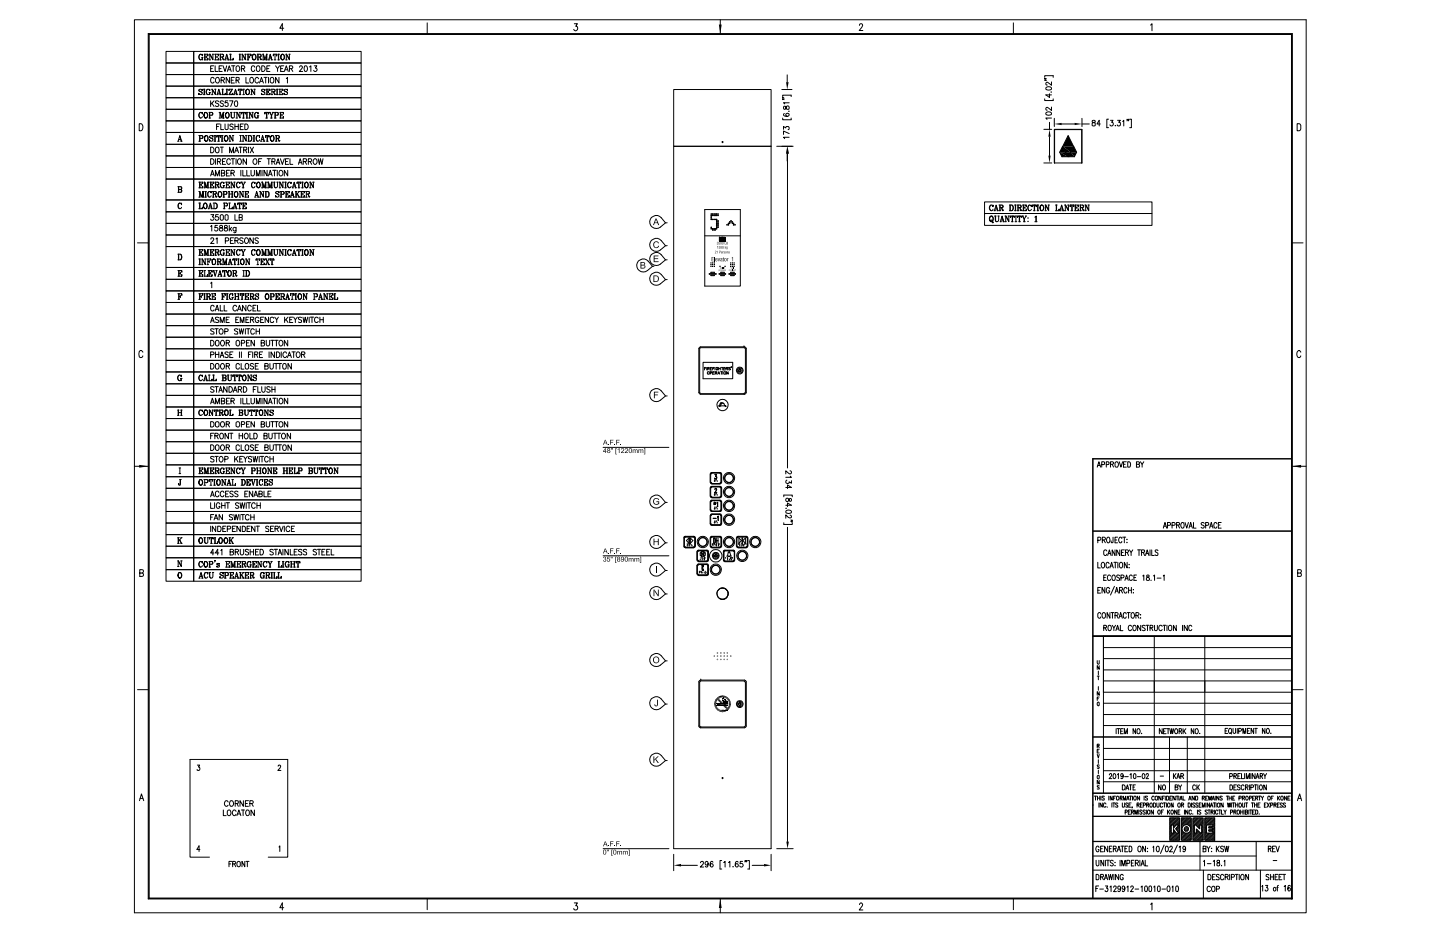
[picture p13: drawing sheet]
<svg xmlns="http://www.w3.org/2000/svg" width="432mm" height="279mm" viewBox="0 0 432 279" stroke-linecap="round" stroke-linejoin="round" font-family="sans-serif">
<g fill="none" stroke="#000" stroke-width=".3">
<path d="M40.3 5.9h351.4v267.7h-351.4zM44.4 10.1h343.1v259.4h-343.1zM44.6 10.1v259.2h342.9M44.7 10.3h342.6v259.2M49.8 15.4h8.3v3.5h-8.3zM49.8 18.9h8.3v3.5h-8.3zM58.1 15.4h50.2v3.5h-50.2zM58.1 18.9h50.2v3.5h-50.2zM60.1 16.3a1.04 1.04 0 0 0 0 1.6M60.5 17.3h.4M60.6 16.5l.1 .3v-.5l-.1 .2a.73 .73 0 0 0-1 .2 .73 .73 0 0 0 .2 1l.3 .2 .5-.2M60.6 17.3v.6"/>
<path d="M60.7 17.3v.6M61.2 16.3h1.1v.5v-.5M61.2 17.9h1.1v-.5v.5M61.4 16.3v1.6M61.5 16.3v1.6M61.5 17.1h.4M61.9 16.8v.6M62.7 16.3h.3l.8 1.5M62.7 17.9h.5M62.9 16.3v1.6M63.7 16.3h.4M63.8 16.3v1.6l-.8-1.5"/>
<path d="M64.1 19.7h-.9v1.7h.9M64.3 16.3h1.2v.5l-.1-.5M64.3 17.9h1.2v-.5l-.1 .5M64.5 19.7v1.7h.9M64.6 16.3v1.6zM64.6 17.1h.5M65.1 16.8v.6M65.9 16.3h.8l.4 .3-.1 .4-.9 .1M65.9 17.9h.5M66 16.3v1.6M66.1 16.3v1.6M66.5 17.1l.5 .8 .1-.1"/>
<path d="M66.6 17.2l.4 .7 .1-.2M66.6 19.7h-.9v1.7h.9M66.7 16.3l.3 .1v.5l-.3 .2M66.9 19.7l.6 1.7 .5-1.7M67.4 17.9h.4M67.5 17.9l.5-1.6 .5 1.6M67.6 17.4h.7M68 16.5l.4 1.4M68.2 17.9h.5M68.8 17.9h1.1v-.5l-.1 .5M68.8 16.3h.5M69.1 16.3v1.6"/>
<path d="M69.2 16.3v1.6M69.4 19.7h1M69.9 19.7v1.7M70.9 20l.3-.3a.81 .81 0 0 1 .7 .9 .81 .81 0 0 1-.9 .7l-.2-.3zM71.7 16.3h.4M71.7 17.9h.4M71.9 16.3v1.6M72 16.3v1.6M72.5 16.3h.2l.9 1.5M72.5 17.9h.4M72.6 16.3v1.6M73.4 16.3h.4"/>
<path d="M73.6 16.3v1.6l-.9-1.5M74.1 16.3h1.2v.5l-.1-.5M74.1 17.9h.5M74.3 16.3v1.6M74.4 17.1h.4M74.4 16.3v1.6M74.8 16.8v.6M76.1 16.3a.9 .9 0 0 0-.5 .9 .9 .9 0 0 0 .7 .7 .83 .83 0 0 0 .5-.9 .83 .83 0 0 0-.9-.7 1.1 1.1 0 0 0 .2 1.6M76.3 16.3a1.05 1.05 0 0 1 0 1.6M77 20l.3-.3a.81 .81 0 0 1 .7 .9 .81 .81 0 0 1-.9 .7l-.2-.3zM77.1 16.3h.9l.3 .3-.1 .4-.8 .1M77.1 17.9h.5"/>
<path d="M77.3 16.3v1.6M77.4 16.3v1.6M77.8 17.1l.4 .8 .2-.1M77.9 17.2l.3 .7 .2-.2M78 16.3l.2 .1v.5l-.2 .2M78.5 19.7a.86 .86 0 0 1 1 .9 .86 .86 0 0 1-1 .8zM78.7 16.3h.3l.4 1.4M78.7 17.9h.5M78.9 17.9v-1.6l.5 1.6 .5-1.6v1.6M79.7 17.9h.5M79.9 16.3h.3M80 16.3v1.6"/>
<path d="M80.4 17.9h.5M80.7 17.4h.7M80.9 19.7h-.9v1.7h.9M81 16.5l.5 1.4-.5-1.6-.4 1.6M81.3 17.9h.4M82 16.3v.5v-.5h1v.5v-.5M82.2 17.9h.5M82.5 16.3v1.6zM82.6 19.7l.6 .9v.8M83.3 16.3h.5M83.3 17.9h.5M83.5 16.3v1.6"/>
<path d="M83.6 16.3v1.6M83.8 19.7l-.6 .9M84.7 16.3a.9 .9 0 0 0-.6 .9 .9 .9 0 0 0 .7 .7l.5-.4v-.8l-.5-.4a.96 .96 0 0 0-.1 1.6M84.8 16.3a1.05 1.05 0 0 1 0 1.6M85.1 8.5h-1.2l.8-1.4v2M85.1 19.7h-.9v1.7h.9M85.7 16.3h.2l.9 1.5M85.7 17.9h.4M85.9 16.3v1.6M86.6 16.3h.4M86.8 16.3v1.6l-.9-1.5M91.4 19.8a.83 .83 0 0 1 .9 .6 .83 .83 0 0 1-.5 1l-.4-.1-.1-.2z"/>
<path d="M94.2 19.7h.8l-.4 .7a.51 .51 0 0 1 .4 .8 .51 .51 0 0 1-.9-.1M128.1 6.9v3.2M172.2 7.1h.9l-.5 .8a.64 .64 0 0 1 .6 1 .64 .64 0 0 1-1.2-.1M216 5.9v4.2M257.7 7.6a.48 .48 0 0 1 .6-.5 .48 .48 0 0 1 .3 .8l-1 1.2h1.1M303.9 6.9v3.2M345 7.5l.4-.4v2.1M41.7 37.1a1.06 1.06 0 0 1 1.2 1 1.06 1.06 0 0 1-1.2 1.1zM49.8 22.4h8.3v3.4h-8.3zM49.8 25.8h8.3v3.5h-8.3zM49.8 29.3h8.3v3.5h-8.3zM49.8 32.8h8.3v3.4h-8.3z"/>
<path d="M49.8 36.2h8.3v3.5h-8.3zM49.8 39.7h8.3v3.6h-8.3zM58.1 22.4h50.2v3.4h-50.2zM58.1 25.8h50.2v3.5h-50.2zM58.1 29.3h50.2v3.5h-50.2zM58.1 32.8h50.2v3.4h-50.2zM58.1 36.2h50.2v3.5h-50.2zM58.1 39.7h50.2v3.6h-50.2zM59.6 27.1l.9 .6a.49 .49 0 0 1-.3 .7 .49 .49 0 0 1-.6-.5v.5l.1-.2M60.1 33.7a1.01 1.01 0 0 0 0 1.7M60.5 26.9l.1-.1v.4l-.1-.4h-.6l-.3 .3 1 .8M60.6 34l.1 .2v-.5l-.1 .3-.3-.3a.81 .81 0 0 0-.7 .9 .81 .81 0 0 0 .9 .7l.2-.3"/>
<path d="M61 26.8h.5M61 28.4h.5M61.2 26.8v1.6M61.3 26.8v1.6M61.6 33.7a.9 .9 0 0 0-.5 .9 .9 .9 0 0 0 .7 .8 .83 .83 0 0 0 .5-1 .83 .83 0 0 0-.8-.6 1.13 1.13 0 0 0 .1 1.6M61.8 33.7a1.04 1.04 0 0 1 0 1.7M62.3 26.8a.95 .95 0 0 0 0 1.6M62.7 33.7h.8l.3 .3-.1 .5h-.8M62.7 27.8h.5M62.7 35.4h.5M62.8 26.9l.1 .3v-.4l-.1 .1-.3-.1a.75 .75 0 0 0-.7 .9 .75 .75 0 0 0 1 .5M62.8 27.8v.6"/>
<path d="M62.8 33.7v1.7M62.9 27.8v.6M62.9 33.7v1.7M63.2 20.6h.5M63.2 30.2v1.7M63.4 26.8h.3M63.4 28.4h.4M63.5 33.7l.3 .3-.3 .5M63.5 30.9l.7 1M64.2 23.6a.52 .52 0 0 0-.7-.4 .52 .52 0 0 0-.3 .7v.4a.53 .53 0 0 0 .4 .6 .53 .53 0 0 0 .6-.3M64.2 30.2l-1 1.1M64.3 26.8h.5"/>
<path d="M64.6 28.3l-.9-1.5v1.6M64.6 26.8v1.6l-.9-1.6M64.8 23.5l.3-.3a.81 .81 0 0 1 .7 .9 .81 .81 0 0 1-.9 .7l-.3-.5zM64.9 37.9h.6M65 28.4h.4M65.1 28.4l.5-1.6 .5 1.6M65.3 27.9h.7M65.6 30.5l-.4-.3-.6 .3 .1 .3 .7 .4a.5 .5 0 0 1-.1 .7 .5 .5 0 0 1-.7-.2M65.6 26.9l.4 1.5M65.7 20.6h.6M65.7 35.4h.4M65.7 33.7h.3l.5 1.4"/>
<path d="M65.9 37.2h-1v1.7M65.9 28.4h.4M66.2 37.2v1.7h.9M66.3 24h.8l.1-.6-.9-.2v1.7M66.5 28.4h1.1v-.5l-.1 .5M66.5 26.8h.5M66.7 26.8v1.6M66.7 35.4h.5M66.8 24l.5 .9M66.8 26.8v1.6M67 30.5l-.4-.3-.5 .1-.1 .4 1 .5v.5l-.4 .2-.6-.2M67.2 33.7h-.2v1.7v-1.7l-.5 1.7-.5-1.7v1.7"/>
<path d="M67.5 37.2v1.4l.4 .3 .5-.3v-1.4M67.8 26.8h.5M67.8 28.4h.5M68 26.8v1.6M68.1 33.7a.83 .83 0 0 0-.5 .9 .83 .83 0 0 0 .8 .7 .82 .82 0 0 0 .4-1 .82 .82 0 0 0-.9-.5 1.13 1.13 0 0 0 .2 1.6M68.1 26.8v1.6M68.2 21.4l.5-1.7 .6 1.7M68.2 33.7a1.04 1.04 0 0 1 0 1.7M68.3 30.2h-.7l-.1 .7 .7-.1 .2 .9-.6 .2-.3-.3M68.4 20.9h.7M68.7 26.8v.4v-.4h1l-1 1.6M68.8 23.2v1.7l-1-1.7v1.7"/>
<path d="M68.8 30.2h1l-.6 1.7M69.1 33.7h.5M69.3 24h.6M69.6 26.8l-.9 1.6h1v-.5l-.1 .5M69.9 37.4l-.3-.2-.7 .2 .2 .4 .6 .2 .2 .4-.3 .5-.7-.3M69.9 28.4h.5M70.1 28.4l.5-1.6 .5 1.6M70.1 33.7h.4M70.3 23.2h-1v1.7h1M70.3 33.7v1.4l-.5 .3-.5-.3v-1.4v1.2l.5 .5M70.3 27.9h.6M70.4 37.9h1.1"/>
<path d="M70.4 37.2v1.7M70.5 30.3l.3-.1a.95 .95 0 0 1 .5 .9 .95 .95 0 0 1-.5 .8 1.06 1.06 0 0 1-.3-1.6zM70.6 26.9l.4 1.5M70.8 24h.8l.1-.6-.9-.2v1.7M70.8 28.4h.4M70.8 35.4h.4M70.8 33.7h.3l.9 1.5M71 33.7v1.7M71.2 24l.5 .9M71.5 37.2v1.7M71.5 26.8v.4v-.4h1.1v.4l-.1-.4M71.7 28.4h.5"/>
<path d="M71.7 33.7h.4M72 33.7v1.7l-.9-1.5M72 26.8v1.6M72.1 26.8v1.6M72.1 37.9h.5M72.4 20.6l.8-.1 .1-.6-.9-.2v1.7M72.6 33.7l-.1 .5v-.5h1.1v.5l-.1-.5M72.7 35.4h.5M72.8 26.8h.5M72.8 28.4h.5M72.9 20.6l.5 .8M73 37.2h-.9v1.7h.9"/>
<path d="M73 33.7v1.7M73.1 26.8v1.6zM73.1 33.7v1.7M73.4 37.2a.86 .86 0 0 1 1 .8 .86 .86 0 0 1-1 .9zM73.7 23.2v1.7h.9M73.8 35.4h.5M73.8 33.7h.5M74 33.7v1.7M74.1 33.7v1.7M74.2 26.8a.74 .74 0 0 0-.6 1 .74 .74 0 0 0 1.2 .2 .7 .7 0 0 0 0-.9 .7 .7 0 0 0-.9-.2l-.2 .8 .5 .7M74.3 26.8a.97 .97 0 0 1 0 1.6M74.6 35.4h.4"/>
<path d="M74.6 33.7h.3l.9 1.5M74.8 33.7v1.7M75 23.5l.4-.3a.81 .81 0 0 1 .7 .9 .81 .81 0 0 1-.9 .7l-.3-.2zM75.2 26.8h.2M75.2 28.4h.4M75.5 33.7h.4M75.8 33.7v1.7l-.9-1.5M76.1 26.8h.4M76.4 20.2a.52 .52 0 0 0-.7-.5 .52 .52 0 0 0-.3 .7v.4a.52 .52 0 0 0 .4 .6 .52 .52 0 0 0 .6-.4M76.4 28.3l-1-1.5v1.6M76.4 26.8v1.6l-1-1.6M76.9 33.7a.93 .93 0 0 0-.6 .8 .93 .93 0 0 0 .6 .9"/>
<path d="M77.1 34.7h.5M77.3 34l.1 .2v-.5l-.1 .3-.4-.3-.5 .4 .1 1 .4 .3 .4-.3M77.3 34.7v.7M77.4 34.7v.7M77.6 23.6a.56 .56 0 0 0-.7-.4 .56 .56 0 0 0-.4 .7v.4a.57 .57 0 0 0 .4 .6 .57 .57 0 0 0 .7-.3M77.8 24.9l.6-1.7 .6 1.7M78.1 24.4h.6M78.4 27.1l.9 .6a.49 .49 0 0 1-.3 .7 .49 .49 0 0 1-.6-.5v.5l.1-.2M79.2 23.2h.9M79.3 26.9l.1-.1v.4a.47 .47 0 0 0-.5-.5 .47 .47 0 0 0-.4 .6l.9 .6M79.5 33.7l-.1 .5v-.5h1.1v.5l-.1-.5M79.7 23.2v1.7"/>
<path d="M79.7 35.4h.5M79.8 26.8h1.1v.4v-.4M79.8 28.4h1.1v-.5v.5M79.9 33.7v1.7M80 26.8v1.6M80 33.7v1.7M80 20.6h.6M80.1 26.8v1.6M80.1 27.5h.4M80.5 23.2v1.7M80.5 27.2v.7M80.7 33.7h.4"/>
<path d="M80.9 33.7l.5 .8v.9M81.1 23.5l.3-.3a.81 .81 0 0 1 .8 .9 .81 .81 0 0 1-.9 .7l-.3-.2zM81.1 35.4h.5M81.3 26.8h1.2l-.1 .6-.9 .1M81.3 28.4h.5M81.5 26.8v1.6zM81.6 33.7h.4M82 27.5l.5 .8M82 33.7l-.6 .8M82 27.6l.3 .7 .2-.1M82.1 26.8l.4 .2-.4 .5M82.3 33.7h.8l.4 .3-.1 .5h-.9"/>
<path d="M82.3 35.4h.5M82.5 33.7v1.7M82.9 26.8h.5M82.9 28.4h.5M83.1 26.8v1.6M83.1 33.7l.3 .2v.5l-.3 .1M83.7 23.2v1.7l-1.1-1.7v1.7M83.7 26.8h1.1v.4v-.4M83.7 28.4h1.1v-.5v.5M83.9 26.8v1.6zM83.9 33.7h1.1v.5l-.1-.5M83.9 35.4h1.1v-.5l-.1 .5"/>
<path d="M83.9 27.5h.4M84.1 33.7v1.7M84.2 20.6h.6M84.2 33.7v1.7M84.2 34.5h.4M84.3 27.2v.7M84.6 34.2v.6M85.3 21.4l.6-1.7 .5 1.7M85.3 27.1l.9 .6-.1 .6h-.7l-.1-.4v.5v-.2M85.5 20.9h.7M85.9 23.5l.3-.3v1.7M86.2 26.9v-.1v.4v-.3l-.4-.1-.5 .1v.4l.9 .6"/>
<path d="M86.8 20.6l.8-.1 .1-.6-.9-.2v1.7M87.3 20.6l.5 .8M89.8 20.2l.3-.5h.3l.3 .4-1 1.3h1.1M92.8 20.1l.4-.4v1.7M202 26.8h29.2v17.1h-29.2zM234.4 26.8h3.1M234.7 35.4v.5h2.5v-.5M234.7 29.7v.2v-.2l.4 .2M234.7 29.3v.2v-.2l.4 .2M234.7 29v-.5h2.5v.5M234.9 38.8v-.9l.7 .5 .2-.5h.6l.2 .6-.3 .4M235 31.9v.8h.5l.2-.4a.49 .49 0 0 1 .6-.6 .49 .49 0 0 1 .3 .7l-.1 .4h-.5l-.5-.9z"/>
<path d="M235.2 34l-.2 .1a.83 .83 0 0 0 .7 .9 .83 .83 0 0 0 .9-.5 .48 .48 0 0 0-.4-.6 .48 .48 0 0 0-.5 .4 .48 .48 0 0 0 .4 .6M236.1 22.4v2.2M236.6 33.3v.1zM236.6 30.8h-1.7l.4 .4M313 38.8h2.4M313.3 29.6v.5h2.5v-.5M313.3 23.2v-.5h2.5v.5M313.4 24v.1v-.1l.4 .1M313.4 23.5l.4 .1M313.7 33.8a.83 .83 0 0 1 1-.4 .83 .83 0 0 1 .5 1l-.7 .1-.8-.1zM313.7 26.2a.83 .83 0 0 1 1-.3 .83 .83 0 0 1 .5 .9l-.7 .2-.8-.2zM314.7 28.1v1.1l-1.1-.8h1.7"/>
<path d="M314.7 36.7v2.1M315.2 27.5v.2zM315.3 35.4h-1.7l.3 .4M315.3 32.1v1l-1.3-.9a.42 .42 0 0 0-.4 .4 .42 .42 0 0 0 .4 .4M315.3 24.6v1l-1.3-1a.42 .42 0 0 0-.4 .5 .42 .42 0 0 0 .4 .4M316.1 38.9h8.3zM316.1 35.5v2.4M316.1 38.9v10M316.2 38.9v10M318.3 37.2h3.9M324.4 38.9v10M324.4 35.5v2.4"/>
<path d="M324.4 37.2h2.2M327.6 36.2v.5l.8 .3-.1 .7-.8-.1v-.6l.9-.5-.1-.3zM329.9 37.2h-1l.7-1.1v1.7M332.4 35.7h-.5v2.6h.5M333 36.1h.8l-.5 .6a.54 .54 0 0 1 .5 .8 .54 .54 0 0 1-1-.1M334.3 37.7h.2zM335.1 36.1h.9l-.6 .6 .6 .1v.7l-.6 .3-.4-.4M336.6 36.4l.4-.3v1.7M338.1 35.8h-.2h.2l-.2 .4M338.5 35.8h-.2h.2l-.2 .4M338.8 35.7h.5v2.6h-.5M389 37.1l.8 .1 .3 .4v1.1l-.3 .4-.8 .1z"/>
<path d="M49.8 43.3h8.3v3.4h-8.3zM49.8 46.7h8.3v3.5h-8.3zM49.8 50.2h8.3v3.5h-8.3zM49.8 53.7h8.3v6.2h-8.3zM49.8 59.9h8.3v3.6h-8.3zM53.3 42.3h.4M53.3 56l1.1 .1 .1 .4-.3 .3M53.4 42.3l.5-1.7 .5 1.7M53.5 56v1.7M53.6 41.8h.6M53.6 56v1.7M53.9 40.9l.5 1.4"/>
<path d="M54.2 56l.2 .3v.4l-.8 .1M54.2 56.8l.3 .3-.1 .4-1.1 .2M54.2 56.8l.2 .3-.2 .6M54.2 42.3h.4M58.1 43.3h50.2v3.4h-50.2zM58.1 46.7h50.2v3.5h-50.2zM58.1 50.2h50.2v3.5h-50.2zM58.1 53.7h50.2v6.2h-50.2zM58.1 59.9h50.2v3.6h-50.2zM59.6 40.6h.9l.4 .4-.2 .5h-.8M59.6 54.6h1.2v.4l-.1-.4M59.6 56.3h1.2v-.5l-.1 .5"/>
<path d="M59.6 42.3h.5M59.6 57.4h.3l.5 1.4M59.6 59.1h.4M59.9 40.6v1.7M59.9 54.6v1.7M59.9 55.4h.5M60.4 55v.7M60.5 40.6l.3 .4-.1 .4-.2 .1M60.6 59.1h.5M61.1 54.6h.3l.4 1.7 .5-1.7v1.7M61.1 57.4h-.2v1.7v-1.7l-.5 1.7-.5-1.7v1.7M61.1 56.3h.5"/>
<path d="M61.4 57.4h.5M61.4 59.1h.5M61.6 57.4v1.7M61.7 57.4v1.7M61.8 40.6a.92 .92 0 0 0-.5 .9 .92 .92 0 0 0 .6 .8 .92 .92 0 0 0 .5-.8 .92 .92 0 0 0-.6-.9l-.4 .5v.8l.4 .4M61.8 56l-.4-1.4v1.7M61.9 40.6l.4 .5v.8l-.4 .4M62.1 56.3h.6M62.3 54.6h.4M62.4 54.6v1.7M62.7 57.4a1.01 1.01 0 0 0 0 1.7M62.8 41.1l1 .6v.4l-.3 .2-.4-.1-.3-.4v.5l.1-.2"/>
<path d="M62.9 54.6h1.2v.4l-.1-.4M62.9 56.3h1.2v-.5l-.1 .5M63.2 44.1a.86 .86 0 0 1 1 .9 .86 .86 0 0 1-1 .8zM63.2 47.6a.86 .86 0 0 1 1 .8 .86 .86 0 0 1-1 .9zM63.2 52.7l.5-1.6 .6 1.6M63.2 54.6v1.7M63.2 57.7l.1 .1v-.4l-.1 .3-.5-.3-.4 .3v1l.4 .4 .5-.1 .1-.3M63.2 55.4h.5M63.3 52.2h.8M63.7 57.4h.9l.3 .3-.3 .5h-.6M63.7 55v.7M63.7 59.1h.5"/>
<path d="M63.8 40.9v-.3v.5a.48 .48 0 0 0-.5-.5 .48 .48 0 0 0-.4 .6l.9 .5M63.9 57.4v1.7M64 57.4v1.7M64.2 42.3h.5M64.2 40.6h.5M64.3 58.2l.5 .7h.2M64.4 54.6l1.2 .2-.1 .5-.8 .1M64.4 40.6v1.7M64.4 56.3h.5M64.5 58.3l.2 .7 .2 .1 .1-.3M64.5 40.6v1.7M64.6 52.7v-1.6l.6 1.6 .6-1.6v1.6"/>
<path d="M64.6 57.4l.3 .3-.3 .5M64.6 47.6v1.7M64.6 54.6v1.7M64.7 44.4a.64 .64 0 0 1 .9-.1 .64 .64 0 0 1 .1 .8 .56 .56 0 0 1-.4 .7 .56 .56 0 0 1-.7-.4zM64.7 54.6v1.7M65.1 40.6l-.1 .5v-.5h1v.5v-.5M65.1 55.4l.6 .7M65.2 48.4l.8-.1 .1-.5-.9-.2v1.7M65.2 55.5l.3 .8 .2-.3M65.3 54.6l.3 .3-.3 .5M65.3 42.3h.5M65.5 40.6v1.7"/>
<path d="M65.6 40.6v1.7M65.7 48.4l.5 .9M65.9 57.4a.9 .9 0 0 0-.5 .9 .9 .9 0 0 0 .6 .8 .83 .83 0 0 0 .6-1 .83 .83 0 0 0-.9-.6 1.13 1.13 0 0 0 .2 1.6M66 57.4a1.04 1.04 0 0 1 0 1.7M66 44.1h1M66.4 51.9l.9-.2 .1-.3-.4-.3h-.6v1.6l.9-.1 .1-.4-.4-.3M66.4 42.3h.5M66.4 40.6h.5M66.5 54.6a1.01 1.01 0 0 0 0 1.7M66.5 40.6v1.7M66.5 44.1v1.7M66.6 40.6v1.7"/>
<path d="M66.7 48.4h.6M66.9 57.4h.8l.4 .3-.2 .5-.8 .1M66.9 55.6h.5M66.9 59.1h.5M67.1 54.9v.1v-.4v.3l-.1-.2a.78 .78 0 0 0-1 .8 .78 .78 0 0 0 1 .7l.1-.2M67.1 55.6v.7M67.1 57.4v1.7M67.6 47.6h-.9v1.7h.9M67.6 54.6h1.2v.4l-.1-.4M67.6 56.3h1.2v-.5l-.1 .5M67.7 40.6a.9 .9 0 0 0-.5 .9 .9 .9 0 0 0 .7 .8 .83 .83 0 0 0 .5-.9 .83 .83 0 0 0-.8-.7 1.13 1.13 0 0 0 .1 1.6M67.7 57.4l.3 .3-.3 .6"/>
<path d="M67.9 54.6v1.7zM67.9 40.6a1.05 1.05 0 0 1 0 1.7M67.9 51.9h.5M67.9 55.4h.5M68.4 55v.7M68.4 57.4h.5M68.4 59.1h.5M68.7 57.4v1.7M68.7 42.3h.5M68.7 40.6h.3l.8 1.6M68.7 58.2h.9M68.8 45.8v-1.7l.6 1.7 .6-1.7v1.7"/>
<path d="M68.8 51.1h-.9v1.6h.9M68.9 40.6v1.7M69.1 48a.56 .56 0 0 0-.7-.4 .56 .56 0 0 0-.4 .7v.4l.4 .6h.3l.4-.4M69.2 54.6h.2l.9 1.5M69.2 56.3h.4M69.3 51.9l.8-.1 .1-.6-.9-.1v1.6M69.3 47.6h1.1M69.3 54.6v1.7M69.3 57.4h.5M69.3 59.1h.5M69.6 57.4v1.7M69.7 40.6h.4"/>
<path d="M69.7 57.4v1.7M69.8 51.9l.5 .8M69.8 40.6v1.7l-.8-1.5M69.8 47.6v1.7M70.1 54.6h.4M70.3 54.6v1.7l-.9-1.5M70.4 45.8l.6-1.7 .5 1.7M70.6 45.2h.7M70.8 57.4l-.5 .3v1l.2 .3a.83 .83 0 0 0 .9-.6 .83 .83 0 0 0-.5-1 .92 .92 0 0 0-.6 .8 .92 .92 0 0 0 .5 .9M70.8 47.6v1.7M70.9 57.4a1.04 1.04 0 0 1 0 1.7M71.4 54.6a1.01 1.01 0 0 0 0 1.7"/>
<path d="M71.5 47.7l.2-.1a.81 .81 0 0 1 .7 .9 .81 .81 0 0 1-.9 .7l-.3-.5zM71.7 44.1h.9M71.7 57.4h.4l.8 1.5M71.7 59.1h.4M71.9 54.9l.1 .1v-.4l-.1 .3-.4-.3a.81 .81 0 0 0-.7 .9 .81 .81 0 0 0 .9 .7l.3-.3M71.9 42.3h.5M71.9 40.6h.5M72 57.4v1.7M72.1 40.6v1.7zM72.1 44.1v1.7M72.2 51.1v1.6M72.2 54.6h.4"/>
<path d="M72.4 54.6l.5 .9v.8M72.5 54.6l.5 .9v.8M72.6 42.3h.5M72.6 40.6h.4l.8 1.6M72.6 56.3h.6M72.6 57.4h.5M72.8 51.1v1.6h.9M72.9 57.4v1.7l-.8-1.5M72.9 40.6v1.7M73.1 45l.8-.1 .1-.6-.9-.2v1.7M73.2 54.6h.4M73.4 57.4h1.1v.4v-.4"/>
<path d="M73.4 59.1h1.1v-.5v.5M73.5 54.6l-.5 .9M73.6 40.6h.4M73.6 45l.4 .8M73.6 57.4v1.7M73.7 58.2h.4M73.7 57.4v1.7M73.8 40.6v1.7l-.8-1.5M73.9 47.6v1.7l-1-1.7v1.7M74 51.1v1.6h.9M74.1 57.8v.7M74.3 40.6h.7a.95 .95 0 0 1 .5 .9 .95 .95 0 0 1-.5 .8h-.7"/>
<path d="M74.5 40.6v1.7M74.5 44.1v1.7M74.6 40.6v1.7M75 40.6l.4 .5v.8l-.4 .4M75 44.1l1 1.7M75.3 51.1v1.2l.4 .4 .6-.4v-1.2M75.9 54.6a1.01 1.01 0 0 0 0 1.7M75.9 42.3h.5M75.9 40.6h.5M76 44.1l-1 1.7M76.1 40.6v1.7M76.2 47.7l.2-.1a.81 .81 0 0 1 .7 .9 .81 .81 0 0 1-.9 .7l-.3-.5z"/>
<path d="M76.2 40.6v1.7M76.4 54.9l.1 .1v-.4l-.1 .3-.4-.3-.5 .3-.1 1 .5 .4 .4-.1 .2-.3M76.4 59.1h.4M76.5 59.1l.5-1.7 .5 1.7M76.6 58.6h.7M76.9 52.7v-1.6l.5 1.6 .6-1.6v1.6M77 57.7l.4 1.4M77.2 59.1h.4M77.3 40.6l-.4 .5v.8l.4 .4M77.4 54.6a.84 .84 0 0 0-.5 1 .84 .84 0 0 0 .9 .6 .85 .85 0 0 0 .3-.9 .85 .85 0 0 0-.8-.6 1.04 1.04 0 0 0 .1 1.6M77.6 54.6a1.04 1.04 0 0 1 0 1.7M77.6 48.4h.5"/>
<path d="M77.8 40.9v.2v-.5v.3a.64 .64 0 0 0-.9-.1 .64 .64 0 0 0-.1 .9 .52 .52 0 0 0 .4 .6 .52 .52 0 0 0 .6-.4M77.8 57.4h.3l.9 1.5M77.8 59.1h.4M78.1 57.4v1.7M78.1 42.3h.5M78.2 42.3l.5-1.7 .5 1.7M78.4 41.8h.7M78.4 54.6h.3l.5 1.4M78.4 56.3h.4M78.5 47.6h-.9v1.7M78.6 51.1v1.6M78.7 40.9l.5 1.4"/>
<path d="M78.7 57.4h.5M79 57.4v1.7l-.9-1.5M79 42.3h.4M79.4 56.3h.5M79.5 57.4h.7a.93 .93 0 0 1 .5 .9 .93 .93 0 0 1-.5 .8h-.7M79.7 40.6v.5v-.5h1v.5l-.1-.5M79.7 57.4v1.7M79.8 57.4v1.7M79.9 54.6h-.2v1.7v-1.7l-.5 1.7-.5-1.7v1.7M79.9 42.3h.5M80.1 51.1v1.6l-.9-1.6v1.6M80.1 40.6v1.7"/>
<path d="M80.1 47.6h1M80.2 57.4l.4 .3v1l-.4 .4M80.2 40.6v1.7M80.2 54.6h.3l.4 1.4M80.2 56.3h.4M80.4 56.3v-1.7l.5 1.7 .5-1.7v1.7M80.5 52.7l.5-1.6 .6 1.6M80.6 47.6v1.7M80.7 52.2h.7M81.2 56.3h.5M81.4 54.6h.3M81.5 40.6a.84 .84 0 0 0-.5 1 .84 .84 0 0 0 1 .6 .85 .85 0 0 0 .3-.9 .85 .85 0 0 0-.9-.6 1.04 1.04 0 0 0 .1 1.6"/>
<path d="M81.5 48.4l.9-.1 .1-.5-1-.2v1.7M81.5 54.6v1.7M81.7 40.6a1.05 1.05 0 0 1 0 1.7M81.8 51.1h1M82 48.4l.5 .9M82 54.6h.5M82.2 54.6v1.2l.4 .5 .5-.3 .1-1.4M82.3 54.6v1.2l.3 .5M82.3 51.1v1.6M82.5 40.6h.9l.4 .4-.1 .4-.8 .1M82.5 42.3h.6M82.6 57.7l1.1 .8v.3l-.4 .3-.4-.1-.3-.4v.5l.1-.3"/>
<path d="M82.8 49.3l.6-1.7 .5 1.7M82.8 40.6v1.7M82.9 40.6v1.7M83 48.8h.7M83 54.6h.4M83.1 51.1v1.6M83.2 41.5l.5 .7h.2M83.4 40.6l.3 .4-.3 .5 .2 .7 .2 .1 .1-.2M83.6 57.7l.1-.3v.4a.47 .47 0 0 0-.6-.4 .47 .47 0 0 0-.4 .5l1 .6M83.7 54.6h.3l.8 1.5M83.7 56.3h.5M83.9 51.1a.78 .78 0 0 1 1 .8 .78 .78 0 0 1-1 .8l-.2-.5z"/>
<path d="M83.9 54.6v1.7M84 57.4h.8l.5 .3-.2 .5-.8 .1M84 59.1h.5M84.1 47.6l.6 1.7 .6-1.7M84.2 57.4v1.7M84.3 57.4v1.7M84.7 54.6h.4M84.8 54.6v1.7l-.8-1.5M84.8 57.4l.4 .3-.4 .6M85.3 54.6h.6M85.3 56.3h.6M85.6 57.4h1.1v.4v-.4"/>
<path d="M85.6 59.1h1.1v-.5v.5M85.6 48.4h.6M85.6 54.6v1.7M85.7 54.6v1.7M85.8 57.4v1.7M85.9 57.4v1.7M85.9 58.2h.4M86.3 51.1v1.6l-1-1.6v1.6M86.3 57.8v.7M86.5 47.6h-.9v1.7h.9M86.7 54.6a1.01 1.01 0 0 0 0 1.7M87 47.6v1.7h.8"/>
<path d="M87 59.1h.5M87.2 54.9l.1 .1v-.4l-.1 .3-.1-.2a.78 .78 0 0 0-1 .8 .78 .78 0 0 0 1 .7l.2-.3M87.3 58.6h.7M87.6 57.7l.5 1.4-.5-1.7-.5 1.7M87.6 56.3h.5M87.7 56.3l.5-1.7 .5 1.7M87.9 55.8h.7M87.9 59.1h.4M88.2 54.9l.4 1.4M88.5 56.3h.4M88.6 57.4h.5M88.6 59.1h.5"/>
<path d="M88.7 57.4v1.7M88.8 57.4v1.7M89.1 58.1l.6 1M89.2 54.6l-.1 .4v-.4h1.1v.4l-.1-.4M89.2 58.1l.5 1M89.4 56.3h.5M89.5 49.3l.5-1.7 .6 1.7M89.5 57.4h.4M89.5 59.1h.4M89.6 54.6v1.7M89.7 48.8h.7M89.7 54.6v1.7"/>
<path d="M89.7 57.4l-.9 1M90.1 57.4h1.2v.4l-.1-.4M90.1 59.1h1.2v-.5l-.1 .5M90.3 57.4v1.7M90.4 54.6h.5M90.4 56.3h.5M90.4 58.2h.4M90.4 57.4v1.7M90.7 54.6v1.7M90.8 54.6v1.7M90.8 57.8v.7M90.9 48.4l1-.1v-.6l-1-.1v1.7"/>
<path d="M91.4 48.4l.5 .9M91.6 57.4l1.2 .2-.1 .5-.8 .1M91.6 59.1h.5M91.9 57.4v1.7zM91.9 54.6l-.5 .4v.9l.2 .3a.83 .83 0 0 0 .9-.6 .83 .83 0 0 0-.6-1 .92 .92 0 0 0-.6 .8 .92 .92 0 0 0 .6 .9M91.9 54.6a1.04 1.04 0 0 1 0 1.7M92.3 58.2l.6 .7M92.4 58.3l.3 .8 .2-.3M92.5 48.4l.8-.1 .1-.5-.9-.2v1.7M92.5 57.4l.3 .3-.3 .5M92.8 54.6h.3l.9 1.5M92.8 56.3h.5"/>
<path d="M93 48.4l.5 .9M93 54.6v1.7M93.7 54.6h.5M94 54.6v1.7l-.9-1.5M94.3 47.6a.81 .81 0 0 1 .8 .8 .81 .81 0 0 1-.9 .8 1.02 1.02 0 0 1 .1-1.6zM95.4 47.6l.4 1.7 .3-1.7 .4 1.7 .4-1.7M202 43.9h29.2v210.5h-29.2zM216.5 42.5h.3l-.1 .3zM232.9 43.9h4.9M236.1 46.1v2.2M236.1 46.1v94.2M236.6 41.1h-1.7l.4 .5"/>
<path d="M236.6 40l-1.7-.7v1M313 48.9h2.4M314.7 41v5.7M316.2 48.9h.1M316.2 48.9h8.2zM318.6 43.9l1.5 3.1h-1.7l-.6-1.4zM320.3 40.6l1.6 3.3-1.6 3.1-1.6-3.1zM322 43.9l.8 1.7-.6 1.4h-1.7zM324.4 48.9h.1M41.2 72.8h3.2M49.8 63.5h8.3v3.5h-8.3zM49.8 67h8.3v3.4h-8.3z"/>
<path d="M49.8 70.4h8.3v3.5h-8.3zM49.8 73.9h8.3v6.3h-8.3zM53.3 76.2h.7a.95 .95 0 0 1 .5 .8 .95 .95 0 0 1-.5 .9h-.7M53.5 76.2v1.7M53.6 76.2v1.7M53.9 60.9a.95 .95 0 0 0-.5 .8 .95 .95 0 0 0 .5 .9M54 76.2a1.04 1.04 0 0 1 0 1.7M54.4 61.1v.3v-.5v.2l-.4-.2-.5 .2-.1 1 .5 .5 .4-.1 .1-.4M58.1 63.5h50.2v3.5h-50.2zM58.1 67h50.2v3.4h-50.2zM58.1 70.4h50.2v3.5h-50.2zM58.1 73.9h50.2v6.3h-50.2z"/>
<path d="M59.6 62.6h1.1v-.5l-.1 .5M59.6 74.8h1.2v.5l-.1-.5M59.6 76.5h1.2v-.5l-.1 .5M59.6 60.9h.5M59.6 77.6h.5M59.6 79.3h.5M59.9 60.9v1.7M59.9 74.8v1.7M59.9 77.6v1.7M59.9 75.6h.5M60.4 75.3v.6M60.5 77.6h.2l.9 1.6"/>
<path d="M60.5 79.3h.4M60.6 77.6v1.7M61.1 74.8h.3l.4 1.7 .5-1.7v1.7M61.1 76.5h.5M61.4 77.6h.4M61.5 60.9a.83 .83 0 0 0-.5 .9 .83 .83 0 0 0 .8 .7 .82 .82 0 0 0 .4-.9 .82 .82 0 0 0-.8-.6 1.04 1.04 0 0 0 .1 1.6M61.6 77.6v1.7l-.9-1.5M61.6 60.9a1.05 1.05 0 0 1 0 1.7M61.8 76.3l-.4-1.5v1.7M62.1 77.6h1.1v.5v-.5M62.1 79.3h.5M62.1 76.5h.6"/>
<path d="M62.3 77.6v1.7zM62.3 74.8h.4M62.3 78.4h.4M62.4 74.8v1.7M62.4 62.6h.4M62.6 62.6l.5-1.7 .5 1.7M62.7 62.1h.6M62.7 78.1v.6M62.9 74.8h1.2v.5l-.1-.5M62.9 76.5h1.2v-.5l-.1 .5M63.1 61.1l.4 1.5M63.2 67.9l.3-.3v1.7"/>
<path d="M63.2 74.8v1.7M63.2 64.3h.9l-.4 .7a.51 .51 0 0 1 .4 .8 .51 .51 0 0 1-.9-.1M63.2 71.7a.43 .43 0 0 1 .6-.4 .43 .43 0 0 1 .2 .7l-.8 1h1M63.2 62.6h.5M63.2 75.6h.5M63.7 75.3v.6M63.9 60.9l1 .1 .2 .3-.1 1-.4 .3h-.7M64.1 77.6a.92 .92 0 0 0-.5 .9 .92 .92 0 0 0 .6 .8 .92 .92 0 0 0 .5-.8 .92 .92 0 0 0-.6-.9l-.4 .4v.9l.4 .4M64.2 60.9v1.7zM64.2 77.6l.4 .4v.9l-.4 .4M64.4 74.8l1.2 .2-.1 .5-.8 .1M64.4 76.5h.5"/>
<path d="M64.6 60.9a.95 .95 0 0 1 .5 .8 .95 .95 0 0 1-.5 .9M64.6 74.8v1.7M64.7 74.8v1.7M64.8 71.6l.3-.3v1.7M65.1 75.6l.6 .8M65.1 77.6h.9l.3 .4-.3 .4h-.6M65.1 79.3h.5M65.2 67.6h-.7l-.1 .7a.54 .54 0 0 1 .8 0 .54 .54 0 0 1-.1 .8 .54 .54 0 0 1-.8-.2M65.2 75.7l.3 .8 .2-.2M65.3 74.8l.3 .4-.3 .4M65.3 77.6v1.7M65.4 77.6v1.7"/>
<path d="M65.4 64.3h-.7l-.1 .8a.56 .56 0 0 1 .8-.1 .56 .56 0 0 1 0 .8 .56 .56 0 0 1-.8-.1M65.7 78.4l.4 .8h.3M65.9 78.5l.1 .7 .3 .1 .1-.2M66 67.6v.6l.5 .1 .3 .4-.3 .6-.5-.1-.2-.5 .2-.4 .5-.1 .2-.4-.2-.2zM66 77.6l.2 .4-.2 .4M66.2 64.4l.3-.1 .5 .4v1l-.5 .3-.5-.3zM66.5 74.8a1.01 1.01 0 0 0 0 1.7M66.6 77.6h.4l.4 1.5M66.6 79.3h.5M66.9 75.9h.5M67 60.9h.9l.3 .3-.1 .5h-.8M67 62.6h.5"/>
<path d="M67.1 75.1v.2v-.5v.3l-.1-.2a.78 .78 0 0 0-1 .8 .78 .78 0 0 0 1 .8l.1-.2M67.1 75.9v.6M67.2 60.9v1.7M67.3 60.9v1.7M67.4 67.6v.6l.6 .1 .2 .4-.1 .5-.5 .1a.54 .54 0 0 1-.4-.7 .54 .54 0 0 1 .7-.4l.3-.2-.1-.4zM67.6 72.2l.8-.1 .1-.6-.9-.2v1.7M67.6 64.4h.6l.2 .3v1l-.4 .3-.5-.3zM67.6 74.8h1.2v.5l-.1-.5M67.6 76.5h1.2v-.5l-.1 .5M67.6 79.3h.6M67.9 74.8v1.7zM67.9 60.9l.3 .3-.3 .5"/>
<path d="M67.9 75.6h.5M68.2 77.6h-.3v1.7v-1.7l-.5 1.7-.5-1.7v1.7M68.4 75.3v.6M68.4 79.3h.4M68.5 79.3l.5-1.7 .5 1.7M68.6 62.6h1.1v-.5l-.1 .5M68.6 60.9h.5M68.7 78.8h.6M68.7 67.6v1.7M68.8 60.9v1.7zM69 68.6l.5 .7M69 77.9l.4 1.4"/>
<path d="M69.1 72.1h.6M69.2 74.8h.2l.9 1.6M69.2 76.5h.4M69.3 79.3h.4M69.3 74.8v1.7M69.4 68.2l-.7 .7M69.8 62.6h.5M69.9 62.6l.5-1.7 .6 1.7M69.9 77.6l-.1 .5v-.5h1.2v.5l-.1-.5M70 71.3h-.9v1.7h.9M70.1 62.1h.7M70.1 74.8h.4"/>
<path d="M70.2 79.3h.5M70.3 74.8v1.7l-.9-1.5M70.4 77.6v1.7M70.4 64.3v1.7h.9M70.4 72.1h.9l.1-.6-1-.2v1.7M70.4 61.1l.5 1.5M70.7 62.6h.4M70.8 68.2l-.1 1.5h-.6M70.8 68.3a.53 .53 0 0 0-.8 0 .53 .53 0 0 0 0 .8 .53 .53 0 0 0 .8-.1M71 72.1l.5 .9M71.2 77.6h.5M71.2 79.3h.5"/>
<path d="M71.4 60.9l-.1 .5v-.5h1.1v.5l-.1-.5M71.4 74.8a1.01 1.01 0 0 0 0 1.7M71.5 77.6v1.7M71.6 62.6h.5M71.7 65.2l.9-.2v-.5l-.3-.2h-.6v1.7l.9-.1v-.5l-.3-.2M71.8 60.9v1.7M71.9 75.1l.1 .2v-.5l-.1 .3-.4-.3a.81 .81 0 0 0-.7 .9 .81 .81 0 0 0 .9 .8l.3-.4M71.9 60.9v1.7M72.2 74.8h.4M72.4 74.8l.5 .9v.8M72.5 74.8l.5 .9v.8M72.6 60.9h1.2v.5l-.1-.5"/>
<path d="M72.6 62.6h1.2v-.5l-.1 .5M72.6 77.6l-.5 .4v.9l.3 .3a.83 .83 0 0 0 .9-.6 .83 .83 0 0 0-.6-1 .92 .92 0 0 0-.6 .9 .92 .92 0 0 0 .5 .8M72.6 76.5h.6M72.7 77.6a1.04 1.04 0 0 1 0 1.7M72.9 71.5l-.3-.2-.7 .2 .2 .6 .8 .5-.3 .4-.7-.3M72.9 60.9v1.7M73 60.9v1.7M73 61.7h.4M73.2 74.8h.4M73.4 61.4v.6M73.5 74.8l-.5 .9M73.6 71.4a.78 .78 0 0 1 .9 .7 .78 .78 0 0 1-.9 .8l-.3-.5z"/>
<path d="M73.6 77.6h.3l.9 1.6M73.6 79.3h.4M73.8 77.6v1.7M74.5 77.6h.4M74.8 77.6v1.7l-.9-1.5M75.9 74.8a1.01 1.01 0 0 0 0 1.7M75.9 71.3v1.7l-1-1.7v1.7M76.4 75.1l.1 .2v-.5l-.1 .3-.4-.3-.5 .3-.1 1 .5 .4h.4l.2-.4M76.9 77.6l-.1 .5v-.5h1v.5v-.5M77 79.3h.6M77.3 77.6v1.7zM77.4 74.8a.84 .84 0 0 0-.5 1 .84 .84 0 0 0 .9 .7 .85 .85 0 0 0 .3-1 .85 .85 0 0 0-.8-.6 1.04 1.04 0 0 0 .1 1.6"/>
<path d="M77.5 71.5l-.4-.2-.6 .2v.4l1 .7-.4 .4-.6-.3M77.6 74.8a1.04 1.04 0 0 1 0 1.7M78.1 77.6h1.1v.5v-.5M78.1 79.3h1.1v-.5v.5M78.3 77.6v1.7M78.4 74.8h.3l.5 1.5M78.4 76.5h.4M78.4 78.4h.4M78.4 77.6v1.7M78.8 78.1v.6M79.4 76.5h.5M79.6 77.6h.4"/>
<path d="M79.6 79.3h.4M79.7 77.6l.9 1.7M79.8 77.6l.9 1.7M79.9 74.8h-.2v1.7v-1.7l-.5 1.7-.5-1.7v1.7M80.2 74.8h.3l.4 1.5M80.2 76.5h.4M80.4 76.5v-1.7l.5 1.7 .5-1.7v1.7M80.4 77.6h.5M80.4 79.3h.5M80.7 77.6l-1 1.7M81.1 77.6l-.1 .5v-.5h1.1v.5l-.1-.5M81.2 76.5h.5"/>
<path d="M81.4 79.3h.5M81.4 74.8h.3M81.5 74.8v1.7M81.5 77.6v1.7M81.6 77.6v1.7M82 74.8h.5M82.2 74.8v1.2l.4 .5 .5-.2 .1-1.5M82.3 74.8v1.2l.3 .5M83 74.8h.4M83.7 74.8h.3l.8 1.6M83.7 76.5h.5M83.9 74.8v1.7"/>
<path d="M84.7 74.8h.4M84.8 74.8v1.7l-.8-1.5M85.3 74.8h.6M85.3 76.5h.6M85.6 74.8v1.7M85.7 74.8v1.7M86.7 74.8a1.01 1.01 0 0 0 0 1.7M87.2 75.1l.1 .2v-.5l-.1 .3-.1-.2a.78 .78 0 0 0-1 .8 .78 .78 0 0 0 1 .8l.2-.4M87.6 76.5h.5M87.7 76.5l.5-1.7 .5 1.7M87.9 76h.7M88.2 75.1l.4 1.4"/>
<path d="M88.5 76.5h.4M89.2 74.8l-.1 .5v-.5h1.1v.5l-.1-.5M89.4 76.5h.5M89.6 74.8v1.7M89.7 74.8v1.7M90.4 74.8h.5M90.4 76.5h.5M90.7 74.8v1.7M90.8 74.8v1.7M91.9 74.8l-.5 .5v.8l.2 .4a.83 .83 0 0 0 .9-.7 .83 .83 0 0 0-.6-1 .92 .92 0 0 0-.6 .9 .92 .92 0 0 0 .6 .8M91.9 74.8a1.04 1.04 0 0 1 0 1.7M92.8 74.8h.3l.9 1.6"/>
<path d="M92.8 76.5h.5M93 74.8v1.7M93.7 74.8h.5M94 74.8v1.7l-.9-1.5M191.4 78.2a2.01 2.01 0 0 1 3 .1l1.3 1.5-1.6 1.3a1.98 1.98 0 0 1-2.6-.2 1.98 1.98 0 0 1-.1-2.7zM195.3 65.2a2.01 2.01 0 0 1 3 .1l1.3 1.5-1.6 1.3a1.98 1.98 0 0 1-2.6-.2 1.98 1.98 0 0 1-.1-2.7zM195.3 72.1a2.01 2.01 0 0 1 3 0l1.3 1.6-1.6 1.2a1.98 1.98 0 0 1-2.6-.2 1.98 1.98 0 0 1-.1-2.6zM195.3 76.3a2.01 2.01 0 0 1 3 .1l1.3 1.5-1.6 1.3a1.98 1.98 0 0 1-2.6-.2 1.98 1.98 0 0 1-.1-2.7zM195.7 79.8h.4M199.6 66.8h.5M199.6 73.7h.5M199.6 77.9h.5"/>
<path d="M211.3 62.8h10.7v23h-10.7zM211.3 70.7h10.7M213.1 78.8h.2zM213.1 79.3h.2zM213.1 79.8h.2zM213.2 65.4h.2zM213.2 65.8h.2zM213.2 68.2h.2zM213.2 68.6h.2zM213.3 64.1v.2zM213.3 64.5v.2zM213.3 64.9v.2z"/>
<path d="M213.6 65.8h.2zM213.6 68.6h.2zM213.6 68.9h.2zM213.6 78.8h.2zM213.6 79.3h.2zM213.7 64.1v.2zM213.7 64.5v.2zM213.7 79.8v.1zM214 68.9h.2zM214.1 64.1v.2zM214.1 64.5v.2zM214.1 65.7v.2z"/>
<path d="M214.1 68.5v.2zM214.1 78.8h.2zM214.1 79.3h.2zM214.2 79.8v.1zM214.4 64.2h.1zM214.4 64.6h.1zM214.4 65.8h.1zM214.4 68.6h.1zM214.4 68.9h.1zM214.8 64.2h.2zM214.8 64.6h.2zM214.8 65.8h.2z"/>
<path d="M214.8 66.2h.2zM214.8 66.5h.2zM214.8 67h.2zM214.8 67.4h.2zM214.8 67.7h.2zM214.8 68.2h.2zM214.8 68.6h.2zM215.2 64.2h.2zM215.2 64.6h.2zM215.2 66.2h.2zM215.2 66.5h.2zM215.2 67h.2z"/>
<path d="M215.2 67.4h.2zM215.2 67.7h.2zM215.2 68.2h.2zM215.7 71.5h.1M215.7 71.4h.1M215.7 71.8h.1M215.7 72h.1M215.7 71.4v.9M215.7 72.3h.5M215.7 71.4h.5M215.8 71.4l-.1 .2 .3-.2-.3 .3 .4-.3-.4 .3M215.8 71.8l-.1 .2"/>
<path d="M215.8 72v.1M215.8 71.7l-.1 .1M215.8 72l-.1 .1M215.8 72.1h.1M215.8 71.7h.1M215.8 71.7v.4M215.9 79.8v.1zM215.9 71.7l.3-.3-.5 .4M215.9 71.8h.1M215.9 71.9h.1M215.9 72h.1M215.9 71.7v.1"/>
<path d="M215.9 71.9v.2M215.9 71.9l.1 .2M216 72l-.3 .1h.2M216 72.1l-.3 .2M216 72.1h.1M216 71.7h.2M216 71.9l.1 .2M216.1 71.4l-.4 .3zM216.1 72h.1M216.1 72.1l-.4 .2M216.2 71.5l-.3 .3M216.2 72.3h.1"/>
<path d="M216.2 71.4v.9M216.2 71.4l-.3 .3M216.2 71.5l-.3 .2M216.2 71.5l-.1 .3M216.2 71.8l-.1 .2M216.2 71.9l-.1 .1M216.2 72l-.3 .3 .3-.2-.1 .2M216.2 72l-.4 .3M216.2 71.8h.4l-.1 .3zM216.2 71.4h.1M216.2 71.8h.1M216.2 71.9h.1"/>
<path d="M216.2 72h.1M216.2 71.5l.2-.1-.2 .2M216.2 72.1h.1M216.2 72.3h.4M216.2 71.4h.4M216.3 71.8l.1 .1M216.4 71.9h.1M216.4 72.1l-.2 .1M216.5 71.4l-.3 .3M216.5 72l-.3 .3M216.6 71.8h.1M216.6 71.7h.1"/>
<path d="M216.6 71.9h.1M216.6 72.3h.1M216.6 71.4v.9M216.6 71.4l-.9 .8 .3-.1M216.6 71.4l-.4 .4M216.6 71.5l-.2 .1M216.6 71.4l-.3 .3M216.6 71.5v.1M216.6 71.9l-.4 .4M216.6 72.1l-.1 .2M216.7 71.4h.1M216.7 71.8v.2l-.5 .3"/>
<path d="M216.7 71.5l.1-.1-.1 .2M216.7 71.4v.9M216.7 72.3h.8M216.7 71.4h.8M216.7 71.7l.5-.3-.4 .3M216.7 71.7h.1M216.7 71.7v.4M216.7 71.7l.2 .2M216.8 71.9h.1M216.8 71.9l-.1 .2M216.8 71.9l.2 .2M216.9 71.7l.4-.3z"/>
<path d="M216.9 71.8h.1M216.9 71.9h.1M216.9 72l-.2 .3 .3-.2M216.9 71.4l-.2 .3M216.9 71.7v.2M216.9 71.7h.2M216.9 72l-.2 .1M216.9 72l-.2 .2M216.9 72l-.2 .3M217 71.4l-.3 .3M217 71.4l-.3 .4M217 72l.2-.1-.5 .4 .3-.2"/>
<path d="M217 72.1h.1M217 71.8h.1M217 71.9h.1M217 71.7v.4M217.1 71.4v.9zM217.1 71.4l-.4 .4M217.1 71.4h.1M217.1 71.7l.3-.3zM217 72h.1M217.1 72.3h.1M217.1 71.5l-.3 .2M217.1 72.1h.3"/>
<path d="M217.2 72l-.4 .3 .7-.5-.1 .2M217.2 71.7l-.3 .6 .4-.2M217.2 71.4l-.4 .3M217.2 71.7h.2M217.2 71.7l-.2 .2M217.3 71.4l-.4 .3M217.3 71.4l-.3 .3M217.3 71.7l.2-.2-.1 .3M217.3 71.9h.1M217.3 72.1l-.3 .2M217.3 71.8h.1M217.3 71.9l.1 .1"/>
<path d="M217.3 71.7v.1M217.3 72.1h-.2M217.3 79.8h.2zM217.3 72.3l.2-.2-.2 .2 .2-.2-.2 .2 .2-.2v.2M217.3 72.1l-.2 .2M217.4 72h.1M217.4 72.1l-.2 .2zM217.4 71.7h.1M217.4 71.8l-.1 .1M217.4 72.1l-.3 .2M217.4 72v.1M217.5 72l-.2 .3z"/>
<path d="M217.5 71.4l-.5 .5M217.5 71.5l-.2 .3M217.5 71.7l-.1 .1M217.5 71.4l-.2 .3M217.5 71.5l-.1 .2M217.5 71.9l-.1 .1M217.5 71.4v.9M217.9 67.4h.2zM218.4 67.4h.1zM218.4 66.9v.2zM218.7 66.5h.2zM218.7 67h.2z"/>
<path d="M219 78.8h.2zM219 79.3h.2zM219 79.8h.2zM219.1 66.2h.2zM219.1 66.5h.2zM219.5 66.5h.2zM219.5 67h.2zM219.5 78.8h.2zM219.5 79.3h.2zM219.6 79.8v.1zM219.9 67h.1zM219.9 67.4h.1z"/>
<path d="M220 78.8h.2zM220 79.3h.2zM220.1 79.8v.1zM220.3 67.4h.2zM295.2 60.5h50.2v3.5h-50.2zM295.2 64h50.2v3.6h-50.2zM297 66.3l.3-.3 .3 .8 .3-.3M297.2 61.5a1.04 1.04 0 0 0 0 1.7M297.2 64.8a.84 .84 0 0 0-.5 1 .84 .84 0 0 0 .9 .6 .82 .82 0 0 0 .4-1 .82 .82 0 0 0-.9-.5 1.04 1.04 0 0 0 .1 1.6M297.3 64.8a1.04 1.04 0 0 1 0 1.7M297.5 66.2l.1 .4h.3M297.7 61.7l.1 .3v-.5l-.1 .2a.73 .73 0 0 0-1 .2 .73 .73 0 0 0 .1 1l.5 .3 .5-.5"/>
<path d="M298 63.2h.5M298.2 63.2l.5-1.7 .5 1.7M298.2 64.8h.5M298.4 62.7h.6M298.4 64.8v1.2l.5 .5 .5-.3 .1-1.4M298.5 64.8v1.4l.4 .3M298.7 61.7l.4 1.5M299 63.2h.4M299.2 64.8h.4M299.6 61.5h.8l.4 .3-.1 .3-.8 .1M299.6 63.2h.5M299.8 61.5v1.7"/>
<path d="M299.9 61.5v1.7M299.9 66.5h.4M300 66.5l.5-1.7 .5 1.7M300.1 66h.7M300.2 62.2l.6 .8M300.4 61.5l.3 .3-.3 .4M300.4 62.3l.3 .9 .1-.3M300.5 65l.4 1.5M300.7 66.5h.5M301.3 64.8h.4l.8 1.5M301.3 66.5h.5M301.6 64.8v1.7"/>
<path d="M302.3 64.8h.5M302.5 64.8v1.7l-.8-1.6M302.7 61.5h.7a.95 .95 0 0 1 .5 .8 .95 .95 0 0 1-.5 .9h-.7M302.9 61.5v1.7M303.1 64.8l-.1 .4v-.4h1.1v.4l-.1-.4M303.3 66.5h.5M303.4 61.5a1.04 1.04 0 0 1 0 1.7M303.5 64.8v1.7M303.6 64.8v1.7M304.2 63.2h.5M304.2 61.5h.5M304.4 64.8h.5"/>
<path d="M304.4 66.5h.5M304.5 61.5v1.7M304.6 64.8v1.7zM305.1 61.5h.8l.3 .3v.3l-.9 .1M305.1 63.2h.5M305.2 64.8l-.1 .4v-.4h1.1v.4v-.4M305.2 61.5v1.7M305.3 61.5v1.7M305.5 66.5h.5M305.6 62.2l.5 .8h.2M305.6 64.8v1.7M305.7 64.8v1.7"/>
<path d="M305.8 62.3l.2 .8 .2 .1 .1-.3M305.9 61.5l.3 .3-.3 .4M306.5 64.8h.4M306.6 61.5h1.2v.5l-.1-.5M306.6 63.2h1.2v-.5l-.1 .5M306.6 64.8l.5 .8v.9M306.7 64.8l.5 .8v.9M306.8 61.5v1.7M306.9 61.5v1.7M306.9 62.2h.4M306.9 66.5h.5M307.3 62v.6"/>
<path d="M307.4 64.8h.4M307.7 64.8l-.5 .8M308.2 65.4h.2zM308.2 66.4h.2zM308.7 61.5a1.04 1.04 0 0 0 0 1.7M309.2 61.7l.1 .3v-.5l-.1 .2a.73 .73 0 0 0-1 .2 .73 .73 0 0 0 .2 1l.5 .3 .4-.5M309.7 61.5l-.1 .5v-.5h1.1v.5l-.1-.5M309.9 63.2h.5M310.1 61.5v1.7M310.2 61.5v1.7M310.3 65.1l.4-.3v1.7M310.3 66.5h.7"/>
<path d="M310.6 64.9v1.6M311 63.2h.5M311 61.5h.5M311.1 61.5v1.7M311.2 61.5v1.7M312.3 61.5a.9 .9 0 0 0-.5 .9 .9 .9 0 0 0 .7 .8 .83 .83 0 0 0 .5-1 .83 .83 0 0 0-.8-.6 1.13 1.13 0 0 0 .1 1.6M312.5 61.5a1.04 1.04 0 0 1 0 1.7M313.4 63.2h.4M313.4 61.5h.2l.9 1.5M313.5 61.5v1.7M314.3 61.5h.4M314.5 61.5v1.7l-.9-1.6"/>
<path d="M316.5 63.2h1.1v-.5l-.1 .5M316.5 61.5h.5M316.7 61.5v1.7M316.8 61.5v1.7M317.8 63.2h.4M317.8 63.2l.5-1.7 .6 1.7M318 62.7h.7M318.3 61.7l.5 1.5M318.6 63.2h.4M319.2 63.2h.4M319.2 61.5h.3l.9 1.5M319.4 61.5v1.7"/>
<path d="M320.1 61.5h.4M320.4 61.5v1.7l-.9-1.6M321 61.5l-.1 .5v-.5h1.1v.5l-.1-.5M321.1 63.2h.5M321.4 61.5v1.7M321.5 61.5v1.7M322.2 61.5h1.1v.5v-.5M322.2 63.2h1.1v-.5v.5M322.4 61.5v1.7M322.5 62.2h.4M322.5 61.5v1.7M322.9 62v.6"/>
<path d="M323.8 61.5h.8l.4 .3-.1 .3-.9 .1M323.8 63.2h.5M323.9 61.5v1.7M324 61.5v1.7M324.4 62.2l.4 .8h.2M324.5 62.3l.3 .9 .2-.3M324.6 61.5l.3 .3-.3 .4M325.3 63.2h.4M325.3 61.5h.3l.9 1.5M325.5 61.5v1.7M326.2 61.5h.4M326.5 61.5v1.7l-.9-1.6"/>
<path d="M387.5 72.8h3.2M49.8 80.2h8.3v3.5h-8.3zM49.8 83.7h8.3v3.5h-8.3zM49.8 87.2h8.3v3.5h-8.3zM49.8 90.7h8.3v3.4h-8.3zM49.8 94.1h8.3v3.5h-8.3zM49.8 97.6h8.3v3.5h-8.3zM53.3 81.1h1.2v.5l-.1-.5M53.3 82.8h1.2v-.5l-.1 .5M53.3 88.1h1.2v.5l-.1-.5M53.3 89.7h.5M53.6 81.1v1.7"/>
<path d="M53.6 88.1v1.6M53.7 81.1v1.7M53.7 88.1v1.6M53.7 82h.4M53.7 88.9h.4M54.1 81.6v.6M54.1 88.6v.6M58.1 80.2h50.2v3.5h-50.2zM58.1 83.7h50.2v3.5h-50.2zM58.1 87.2h50.2v3.5h-50.2zM58.1 90.7h50.2v3.4h-50.2zM58.1 94.1h50.2v3.5h-50.2z"/>
<path d="M58.1 97.6h50.2v3.5h-50.2zM59.6 81.1h1.2v.5l-.1-.5M59.6 82.8h1.2v-.5l-.1 .5M59.6 88.1h1.2v.5l-.1-.5M59.6 89.7h.5M59.9 81.1v1.7M59.9 88.1v1.6M59.9 82h.5M59.9 88.9h.5M60.4 81.6v.6M60.4 88.6v.6M61 89.7h.6"/>
<path d="M61 88.1h.6M61.1 82.8h1.1v-.5l-.1 .5M61.1 81.1h.5M61.3 88.1v1.6M61.4 81.1v1.7zM61.4 88.1v1.6M61.8 88.1h.9l.4 .3-.2 .4-.8 .1M61.8 89.7h.5M62.1 88.1v1.6M62.4 81.1h1.2v.5l-.1-.5M62.4 82.8h1.2v-.5l-.1 .5M62.5 88.9l.5 .8 .2-.1"/>
<path d="M62.7 89l.1 .7h.3l.1-.2M62.7 81.1v1.7M62.7 88.1l.3 .3-.3 .5M62.7 82h.5M63.2 84.9l.3-.3v1.7M63.2 96.7l.5-1.6 .6 1.6M63.2 81.6v.6M63.3 96.2h.8M63.4 88.1h1.2v.5l-.1-.5M63.4 89.7h1.2v-.5l-.1 .5M63.7 88.1v1.6zM63.7 88.9h.5"/>
<path d="M63.8 81.1h.5M64 81.1l.5 1.7 .5-1.7M64.1 81.1l.4 1.4M64.2 91.9a.52 .52 0 0 0-.7-.4 .52 .52 0 0 0-.3 .7v.4a.53 .53 0 0 0 .4 .6 .53 .53 0 0 0 .6-.3M64.2 98.8l-.4-.2h-.6v.5l.8 .4 .2 .5-.2 .2-.8-.2M64.2 88.6v.6M64.4 98.6h1M64.5 93.2l.6-1.7 .5 1.7M64.7 81.1h.4M64.7 92.7h.7M64.9 98.6v1.6M65.3 82.8h.4"/>
<path d="M65.4 82.8l.6-1.7 .5 1.7M65.6 95.2l-.4-.1-.6 .1 .1 .5 .9 .6v.2l-.4 .2-.6-.2M65.6 82.3h.6M65.8 98.9a.57 .57 0 0 1 .6-.4 .57 .57 0 0 1 .5 .6l-.2 .9-.7 .2-.3-.6zM66 81.4l.4 1.4M66 91.5v1.7h.9M66 96.7v-1.6l.6 1.6 .6-1.6v1.6M66.1 82.8h.4M66.5 88.1h1.1v.5l-.1-.5M66.5 89.7h.5M66.6 88.1v1.6M66.7 88.1v1.6"/>
<path d="M66.7 88.9h.4M66.9 81.1l-.1 .5v-.5h1.1v.5l-.1-.5M67.1 82.8h.5M67.1 88.6v.6M67.2 91.5v1.7h.9M67.3 81.1v1.7M67.4 99.4l.8-.1 .2-.5-1-.2v1.6M67.4 81.1v1.7M67.8 95.8h.6M67.9 89.7h.5M67.9 88.1h.5M68.1 88.1v1.6"/>
<path d="M68.2 88.1v1.6M68.7 81.1a.92 .92 0 0 0-.5 .9 .92 .92 0 0 0 .6 .8l.5-.4v-.9l-.5-.4a1 1 0 0 0-.1 1.7M68.7 95.1h-.9v1.6h.9M68.8 81.1a.96 .96 0 0 1 0 1.7M69.3 88.1l-.5 .4v.8l.5 .4M69.5 89.2h.5M69.8 89.2v.5zM69.8 81.1h.8l.4 .3-.2 .5-.8 .1M69.8 88.3v.3v-.5v.2l-.5-.2a.82 .82 0 0 0-.6 .9 .82 .82 0 0 0 .9 .7l.2-.2M69.8 82.8h.5M69.9 81.1v1.7M70 81.1v1.7"/>
<path d="M70.3 89.7h.5M70.3 88.1h.5M70.4 82h.2l.3 .7 .1-.1M70.5 82l.3 .8 .2-.3M70.5 88.1v1.6M70.6 81.1l.3 .3-.3 .6M70.6 88.9h.9M70.6 88.1v1.6M70.7 95.8h.5M71 91.9a.56 .56 0 0 0-.7-.4 .56 .56 0 0 0-.5 .7v.4a.57 .57 0 0 0 .5 .6 .57 .57 0 0 0 .7-.3M71.2 93.2l.6-1.7 .6 1.7M71.2 89.7h.5"/>
<path d="M71.2 88.1h.5M71.3 98.8l-.3-.2-.7 .2 .1 .3 .8 .4v.7l-.9-.2M71.5 88.1v1.6M71.5 92.7h.6M71.6 95.1h-.9v1.6h.9M71.7 98.6l.4 1.6 .3-1.6 .3 1.6 .4-1.6M72.1 96.7v-1.6l.5 1.6 .6-1.6v1.6M72.1 88.1v.5v-.5h1v.5v-.5M72.3 89.7h.5M72.6 88.1v1.6M72.8 81.1h.5M72.8 82.8h.5"/>
<path d="M73.1 81.1v1.7zM73.4 88.1h1.1v.5v-.5M73.4 89.7h1.1v-.5v.5M73.6 81.1h.7a.95 .95 0 0 1 .6 .9 .95 .95 0 0 1-.6 .8h-.7M73.6 88.1v1.6M73.6 98.6v1.6M73.7 88.1v1.6M73.7 88.9h.4M73.7 91.5v1.7l-1-1.7v1.7M73.7 95.8h.6M73.8 81.1v1.7M73.9 81.1v1.7"/>
<path d="M73.9 98.6h1M74.1 88.6v.6M74.3 81.1a1.04 1.04 0 0 1 0 1.7M74.4 98.6v1.6M74.7 95.1h-1v1.6h1M74.9 88.1h.9l.3 .3-.2 .4-.7 .1M74.9 89.7h.5M75.1 95.8h.8l.1-.6-.9-.1v1.6M75.1 88.1v1.6M75.2 88.1v1.6M75.4 91.9a.56 .56 0 0 0-.7-.4 .56 .56 0 0 0-.4 .7v.4a.57 .57 0 0 0 .4 .6 .57 .57 0 0 0 .7-.3M75.5 88.9l.4 .7h.3"/>
<path d="M75.6 95.8l.5 .9M75.7 89l.2 .7 .3-.2M75.8 88.1l.2 .3-.2 .5M75.9 92.4h.5M76.3 98.9a.57 .57 0 0 0-.7-.4 .57 .57 0 0 0-.4 .6l.2 1.1h.6l.3-.4M76.5 88.5l.8 .4a.5 .5 0 0 1-.1 .9 .5 .5 0 0 1-.7-.6v.5l.1-.2M76.8 91.5h-.9v1.7h.9M76.8 98.6v1.6M76.8 99.3h1M77.2 91.5v1.7h.9M77.5 88.3l.1-.2v.5a.48 .48 0 0 0-.6-.6 .48 .48 0 0 0-.4 .6l1 .6M77.6 95.4a.57 .57 0 0 0-.6-.3 .57 .57 0 0 0-.5 .6v.4a.57 .57 0 0 0 .5 .6 .57 .57 0 0 0 .6-.3v-.3h-.3"/>
<path d="M77.8 98.6v1.6M78.1 95.8h.6M79.1 95.1h-1v1.6h1M80 88.1a.92 .92 0 0 0-.5 .8 .92 .92 0 0 0 .6 .8l.5-.4v-.8l-.5-.4a1 1 0 0 0-.1 1.6M80.1 88.1a.96 .96 0 0 1 0 1.6M80.5 95.1v1.6l-1-1.6v1.6M81 88.1h.9l.3 .3-.2 .5-.7 .1M81 89.7h.5M81.2 88.1v1.6M81.3 88.1v1.6M81.9 88.1l.2 .3-.2 .6M82 95.4l-.3-.3-.7 .3 .1 1.1 .6 .2 .3-.3"/>
<path d="M82.4 95.1l.6 .7v.9M82.5 88.1h1.2v.5v-.5M82.5 89.7h1.2v-.5v.5M82.8 88.1v1.6M82.9 88.1v1.6M82.9 88.9h.4M83.3 88.6v.6M83.5 95.1l-.5 .7M84.1 88.1l1.2 .1-.1 .6-.9 .1M84.1 89.7h.5M84.3 88.1v1.6zM84.8 88.9l.5 .7"/>
<path d="M84.8 89l.4 .7 .1-.2M84.9 88.1l.4 .3-.4 .5M85.3 95.1v1.6M85.6 89.7h.4M85.8 95.8l.6 .9M85.9 89.2h.6M86.2 88.3l.5 1.4-.5-1.6-.4 1.6M86.4 95.1l-1.1 1.1M86.4 89.7h.5M86.9 95.8h.6M87.1 88.1v.5v-.5h1v.5v-.5M87.4 89.7h.5"/>
<path d="M87.6 88.1v1.6zM87.8 95.1h-.9v1.6h.9M88.1 95.1l.5 .7v.9M88.5 89.7h.5M88.5 88.1h.5M88.6 88.1v1.6M88.7 88.1v1.6M89.2 95.1l-.6 .7M89.8 88.1a.9 .9 0 0 0-.5 .9 .9 .9 0 0 0 .7 .7l.4-.4v-.8l-.4-.4a.96 .96 0 0 0-.2 1.6M90 88.1a1.05 1.05 0 0 1 0 1.6M90.4 95.2l-.3-.1-.6 .1 .1 .5 .8 .4v.4l-.3 .2-.6-.2M90.8 95.1l.4 1.6 .3-1.6 .4 1.6 .4-1.6"/>
<path d="M90.8 89.7h.5M90.8 88.1h.3l.8 1.5M91 88.1v1.6M91.8 88.1h.4M91.9 88.1v1.6l-.8-1.5M92.7 95.1v1.6M93 95.1h1.1M93.6 95.1v1.6M94 88.1l1.2 .1-.1 .7-.9 .1M94 89.7h.5M94.2 88.1v1.6zM94.8 88.1l.4 .3-.4 .6"/>
<path d="M95.4 95.4a.57 .57 0 0 0-.6-.3 .57 .57 0 0 0-.5 .6v.4a.57 .57 0 0 0 .5 .6 .57 .57 0 0 0 .6-.3M95.5 89.7h.4M95.6 89.7l.5-1.6 .5 1.6M95.8 89.2h.6M95.9 95.8h1M95.9 95.1v1.6M96.1 88.3l.4 1.4M96.4 89.7h.4M96.9 95.1v1.6M97 89.7h.5M97 88.1h.3l.8 1.5M97.2 88.1v1.6"/>
<path d="M98 88.1h.4M98.1 88.1v1.6l-.8-1.5M98.6 88.1h1.2v.5l-.1-.5M98.6 89.7h1.2v-.5l-.1 .5M98.9 88.1v1.6zM98.9 88.9h.5M99.4 88.6v.6M100.2 89.7h1.1v-.5l-.1 .5M100.2 88.1h.5M100.3 88.1v1.6M100.4 88.1v1.6M195.3 82.2a2.01 2.01 0 0 1 3 .1l1.3 1.5-1.6 1.3a1.98 1.98 0 0 1-2.6-.2 1.98 1.98 0 0 1-.1-2.7z"/>
<path d="M199.6 83.8h.5M212.7 82h2v.2h-2zM213.2 81.6h1v.3h-1zM213.2 82.5h1v.1h-1zM215.6 82h2v.2h-2zM216.2 81.6h1v.3h-1zM216.2 82.5h1v.1h-1zM218.6 82h2v.2h-2zM219.1 81.6h1v.3h-1zM219.1 82.5h1v.1h-1zM42.8 105.6a.62 .62 0 0 0-.7-.5 .62 .62 0 0 0-.4 .8v.5a.61 .61 0 0 0 .4 .8 .61 .61 0 0 0 .7-.5M49.8 101.1h8.3v3.5h-8.3z"/>
<path d="M49.8 104.6h8.3v3.4h-8.3zM49.8 108h8.3v3.5h-8.3zM49.8 111.5h8.3v3.6h-8.3zM49.8 115.1h8.3v3.4h-8.3zM49.8 118.5h8.3v3.5h-8.3zM53.8 112.4a1.04 1.04 0 0 0 0 1.7M54.1 113.5h.5M54.3 112.7l.1 .2v-.5l-.1 .3a.73 .73 0 0 0-1 .2 .73 .73 0 0 0 .1 1l.4 .2 .5-.2M54.3 113.5v.6M54.4 113.5v.6M58.1 101.1h50.2v3.5h-50.2zM58.1 104.6h50.2v3.4h-50.2z"/>
<path d="M58.1 108h50.2v3.5h-50.2zM58.1 111.5h50.2v3.6h-50.2zM58.1 115.1h50.2v3.4h-50.2zM58.1 118.5h50.2v3.5h-50.2zM60.1 112.4a1.04 1.04 0 0 0 0 1.7M60.6 112.7l.1 .2v-.5l-.1 .3a.73 .73 0 0 0-1 .2 .73 .73 0 0 0 .2 1l.5 .2 .4-.4M61 114.1h.4M61.1 114.1l.5-1.7 .5 1.7M61.3 113.6h.6M61.6 112.7l.5 1.4M61.8 114.1h.5M62.5 114.1h1.1v-.5l-.1 .5"/>
<path d="M62.5 112.4h.5M62.7 112.4v1.7zM63.2 102a.87 .87 0 0 1 1 .9 .87 .87 0 0 1-1 .8zM63.2 109a.86 .86 0 0 1 1 .8 .86 .86 0 0 1-1 .9zM63.2 106.3h.8l.1-.6-.9-.2v1.7M63.8 114.1h1.1v-.5l-.1 .5M63.8 112.4h.5M64 112.4v1.7M64.1 112.4v1.7M64.2 116.2l-.4-.3-.6 .3v.4l1 .5a.55 .55 0 0 1-.4 .5 .55 .55 0 0 1-.6-.3M64.4 115.9h1M64.6 105.5v1.7"/>
<path d="M64.6 106.3h1M64.7 102.3l.3-.3a.86 .86 0 0 1 .7 .9 .86 .86 0 0 1-.7 .8l-.4-.4zM64.7 109.2a.64 .64 0 0 1 .9-.1 .64 .64 0 0 1 .1 .9 .56 .56 0 0 1-.4 .7 .56 .56 0 0 1-.7-.5zM64.9 115.9v1.7M65.6 117.6l.5-1.7 .6 1.7M65.6 105.5v1.7M65.8 117h.7M66 107.2l.5-1.7 .6 1.7M66.2 106.6h.8M66.3 109.2a.73 .73 0 0 1 1 .2 .73 .73 0 0 1-.2 1 .73 .73 0 0 1-1-.2 .73 .73 0 0 1 .2-1zM66.5 102.1v-.1a.85 .85 0 0 1 .8 .9 .85 .85 0 0 1-.8 .8 1.02 1.02 0 0 1 0-1.6zM66.5 112.4l1.1 .1 .2 .4-.3 .4"/>
<path d="M66.8 112.4v1.7M66.9 112.4v1.7M67.5 112.4l.2 .4-.1 .3-.7 .2M67.5 113.3l.3 .2-.2 .5-1.1 .1M67.5 113.3l.2 .2-.2 .6M67.8 102.8l.9-.1v-.5l-.9-.2v1.7M67.8 109.7h.9v-.6l-.9-.1v1.7M68.1 115.9v1.7l-1-1.7v1.7M68.2 112.4h.5M68.3 102.8l.5 .9M68.3 109.7l.5 1M68.4 105.7l-.3-.2-.5 .1-.1 .5 .8 .3 .1 .5-.3 .3-.6-.3"/>
<path d="M68.7 115.9a.86 .86 0 0 1 1 .9 .86 .86 0 0 1-1 .8zM68.8 119.4h-.9v1.7h.9M68.9 106.3h.6M69.2 112.4h.4M69.3 112.4v1.5l-.4 .2-.5-.2v-1.5v1.2l.4 .5M69.8 105.5h-.9v1.7h.9M69.9 112.4l-.1 .5v-.5h1.2v.5l-.1-.5M69.9 117.6l.6-1.7 .6 1.7M70.2 114.1h.5M70.2 117h.7M70.4 112.4v1.7M71 102.1l.2-.1a.86 .86 0 0 1 .7 .9 .86 .86 0 0 1-.7 .8l-.4-.4v-.9z"/>
<path d="M71.3 112.4l-.1 .5v-.5h1.1v.5l-.1-.5M71.5 116.8l.8-.1 .1-.6-.9-.2v1.7M71.5 114.1h.6M71.7 112.4v1.7M71.8 109.4l-.3-.4-.5 .1-.2 .3v.8l.2 .4 .5 .1 .3-.5M71.8 105.5v1.7M71.8 112.4v1.7M72 116.8l.5 .8M72.2 119.4v1.7M72.3 109v1.7h.9M72.4 102.9l.8-.1 .1-.6-.9-.2v1.7M72.4 105.5v1.7"/>
<path d="M72.8 119.4v1.7h.9M73 115.9a.86 .86 0 0 1 1 .9 .86 .86 0 0 1-1 .8zM73.2 112.4a.84 .84 0 0 0-.5 1 .84 .84 0 0 0 .9 .6 .85 .85 0 0 0 .3-.9 .85 .85 0 0 0-.8-.6 1.04 1.04 0 0 0 .1 1.6M73.3 112.4a1.05 1.05 0 0 1 0 1.7M73.6 109.2a.64 .64 0 0 1 .8-.1 .64 .64 0 0 1 .2 .9 .56 .56 0 0 1-.6 .7 .56 .56 0 0 1-.5-.7zM73.9 102.8h.6M74 119.4v1.7h.9M74.2 114.1h.4M74.2 112.4h.3l.9 1.6M74.4 112.4v1.7M74.5 106.3h.5M74.8 102h-.9v1.7h.9"/>
<path d="M75.1 112.4h.4M75.3 119.4v1.2l.4 .5 .6-.5v-1.2M75.4 112.4v1.7l-.9-1.5M75.4 105.5h-.9v1.7M75.8 105.5v1.7M75.9 112.9l1 .5-.1 .6h-.7l-.2-.4v.5v-.2M75.9 116.8h.6M76 109.2l-.3-.2-.7 .2 .2 .4 .6 .2 .2 .4-.3 .5-.7-.3M76.3 102v1.7l-1-1.7v1.7M76.4 106.3l.8-.1 .1-.5-.9-.2v1.7M76.5 109.7h.6M76.9 112.7v-.3v.5a.48 .48 0 0 0-.5-.5 .48 .48 0 0 0-.5 .6l1 .5"/>
<path d="M76.9 115.9h-1v1.7M76.9 106.3l.4 .9M77.3 115.9v1.7h.8M77.5 109h-1v1.7h1M77.8 106.3h.6M78.3 102.8l.9-.1v-.5l-.9-.2v1.7l.9-.2 .1-.4-.3-.3M78.5 115.9v1.2l.4 .5 .5-.3 .1-1.4M78.6 119.4v1.7M78.7 105.5h-.9v1.7h.9M79.4 109.7h.9v-.6l-.9-.1v1.7l.9-.2 .1-.4-.3-.4M79.8 102v1.2l.5 .5 .5-.2 .1-1.5M80.1 119.4v1.7l-.9-1.7v1.7"/>
<path d="M80.7 105.5v1.7M80.9 109v1.2l.5 .5 .5-.3 .1-1.4M81 116.2l-.4-.3-.6 .3 .1 .4 .9 .5a.55 .55 0 0 1-.4 .5 .55 .55 0 0 1-.6-.3M81.2 102h1M81.5 115.9v1.7M81.5 116.8h1M81.7 102v1.7M81.8 119.4h1M82.3 105.5v1.7l-1-1.7v1.7M82.3 119.4v1.7M82.3 109h1M82.4 102h1"/>
<path d="M82.5 115.9v1.7M82.8 109v1.7M82.9 105.5a.87 .87 0 0 1 1 .8 .87 .87 0 0 1-1 .9zM82.9 102v1.7M83.1 119.4v1.7M83.4 109h1M83.9 102.1a.78 .78 0 0 1 1 .8 .78 .78 0 0 1-1 .7l-.2-.6zM83.9 119.5a.78 .78 0 0 1 1 .7 .78 .78 0 0 1-1 .8l-.2-.5zM83.9 109v1.7M84.3 105.5v1.7M84.8 109.2a.64 .64 0 0 1 .9-.1 .64 .64 0 0 1 .2 .9 .56 .56 0 0 1-.6 .7 .56 .56 0 0 1-.5-.7zM85.9 105.9l-.1-.3a.78 .78 0 0 0-1 .7 .78 .78 0 0 0 1 .8l.1-.3"/>
<path d="M86.2 107.2l.6-1.7 .6 1.7M86.3 102v1.7l-1-1.7v1.7M86.3 119.4v1.7l-1-1.7v1.7M86.4 106.6h.7M87.4 109v1.7l-1-1.7v1.7M87.5 105.5h1.1M88.1 105.5v1.7M89.1 105.6a.78 .78 0 0 1 .9 .7 .78 .78 0 0 1-.9 .8l-.3-.6zM90.4 106.3l1-.1v-.6l-1-.1v1.7M90.9 106.3l.5 .9M195.3 117.1a2.01 2.01 0 0 1 3 .1l1.3 1.5-1.6 1.3a1.98 1.98 0 0 1-2.6-.2 1.98 1.98 0 0 1-.1-2.7zM199.6 118.7h.5"/>
<path d="M209.7 104.1l.4-.1h13.2l.3 .1 .2 .4v13.2l-.2 .3-.3 .2h-13.2l-.4-.2-.2-.3v-13.2zM210.1 118h13.1M210.8 108.6h8.9v4.9h-8.9zM211.2 110.5h.3M211.7 110.2h-.5v.7M211.9 110.2v.7M212.2 111.5h.5l-.1 .7-.4-.1zM212.2 110.5h.5v-.3h-.5v.7M212.4 110.5l.3 .4M212.9 111.8h.5v-.3l-.5-.1v.8M213 110.5h.3M213.4 110.2h-.4v.7h.4"/>
<path d="M213.7 110.5h.3M213.7 111.8h.3M214.2 110.2h-.5v.7M214.2 111.4h-.5v.8h.5M214.4 110.2v.7M214.5 111.8h.5v-.3l-.5-.1v.8M214.7 111.8l.3 .4M215.2 110.3l-.1-.1h-.4v.6h.5l-.1-.2M215.2 112.2l.4-.8 .2 .8M215.4 111.9h.3M215.5 110.5h.5M215.5 110.2v.7"/>
<path d="M216 110.2v.7M216.1 111.4h.5M216.3 110.2h.5M216.3 111.4v.8M216.6 110.2v.7M216.7 111.4v.8M217 110.5h.3M217.1 111.5l.1-.1a.43 .43 0 0 1 .4 .3 .43 .43 0 0 1-.1 .5l-.4-.1zM217.4 110.2h-.4v.7h.4M217.7 110.5h.4l.1-.3h-.5v.7M217.9 110.5l.3 .4M218.4 111.4v.8l-.6-.8v.8"/>
<path d="M219 110.2h-.6l.6 .5-.2 .2-.4-.1M219.3 110l-.1 .2M221.6 110.9l.1-.2v.2l.2-.2 .2 .2-.1 .5h-.3zM221.7 110.7l-.3 .3 .1 .4 .4 .1 .3-.4-.3-.4M221.7 110.6h.2M223.1 104h.1M223.1 118.2h.1M223.4 104.5l-.2-.3h-13.1l-.3 .3v13.2l.3 .2M223.4 117.7l-.2 .2M223.5 104.5v13.2M390.1 105.6a.62 .62 0 0 0-.8-.5 .62 .62 0 0 0-.4 .8v.5a.61 .61 0 0 0 .4 .8 .61 .61 0 0 0 .8-.5M40.3 139.8h4.1"/>
<path d="M49.8 122h8.3v3.5h-8.3zM49.8 125.5h8.3v3.4h-8.3zM49.8 128.9h8.3v3.5h-8.3zM49.8 132.4h8.3v3.5h-8.3zM49.8 135.9h8.3v3.5h-8.3zM49.8 139.4h8.3v3.5h-8.3zM53.3 122.9h.4M53.3 124.5h.4M53.4 122.9v1.6M53.5 122.9v1.6M53.5 123.7h.9M54.2 122.9h.4"/>
<path d="M54.2 124.5h.4M54.4 122.9v1.6M58.1 122h50.2v3.5h-50.2zM58.1 125.5h50.2v3.4h-50.2zM58.1 128.9h50.2v3.5h-50.2zM58.1 132.4h50.2v3.5h-50.2zM58.1 135.9h50.2v3.5h-50.2zM58.1 139.4h50.2v3.5h-50.2zM60.1 122.9a.95 .95 0 0 0 0 1.6M60.6 123.1l.1 .3v-.5l-.1 .2-.1-.2a.81 .81 0 0 0-.9 .8 .81 .81 0 0 0 .7 .8l.4-.3M61.6 122.9a.74 .74 0 0 0-.5 1.1 .74 .74 0 0 0 1.1 .2l-.1-1.1-.6-.2a1.1 1.1 0 0 0 .1 1.6M61.8 122.9a.97 .97 0 0 1 0 1.6"/>
<path d="M62.7 122.9h.2l.9 1.5M62.7 124.5h.4M62.8 122.9v1.6M63.2 126.4a.85 .85 0 0 1 1 .6 .85 .85 0 0 1-.5 1h-.5zM63.2 133.3a.87 .87 0 0 1 1 .9 .87 .87 0 0 1-1 .8zM63.2 121.1l.5-1.7 .6 1.7M63.2 130.6h.5M63.3 120.6h.8M63.6 122.9h.4M63.8 122.9v1.6l-.9-1.5M64.1 129.9h-.9v1.7M64.2 137.1l-.4-.3-.6 .3v.4l.8 .3a.5 .5 0 0 1-.1 .7 .5 .5 0 0 1-.7-.2"/>
<path d="M64.3 122.9v.5v-.5h1.1v.5l-.1-.5M64.4 130.6h.9l.1-.6-1-.1v1.7M64.4 136.8h1M64.6 121.1v-1.7l.6 1.7 .6-1.7v1.7M64.6 124.5h.5M64.7 126.6l.3-.2a.81 .81 0 0 1 .7 .8 .81 .81 0 0 1-.7 .8l-.4-.3zM64.7 133.6l.3-.3a.86 .86 0 0 1 .7 .9 .86 .86 0 0 1-.7 .8l-.4-.4zM64.8 122.9v1.6M64.9 122.9v1.6M64.9 136.8v1.7M64.9 130.6l.5 1M65.6 122.9h1.1l.2 .3-.2 .4-.7 .1"/>
<path d="M65.6 124.5h.5M65.9 122.9v1.6M66 122.9v1.6M66 136.9a.84 .84 0 0 1 .9 .6 .84 .84 0 0 1-.4 1 .88 .88 0 0 1-.8-.6 .88 .88 0 0 1 .3-1zM66.1 130l.4-.1 .5 .3v.9a.56 .56 0 0 1-.7 .5 .56 .56 0 0 1-.4-.7zM66.3 126.6l.2-.2a.75 .75 0 0 1 .8 .9 .75 .75 0 0 1-1 .5l-.2-.4zM66.3 123.7l.5 .8 .2-.1M66.4 120.2l.9-.1 .1-.4-.4-.3h-.6v1.7l.9-.2 .1-.3-.4-.4M66.5 133.4v-.1a.85 .85 0 0 1 .8 .9 .85 .85 0 0 1-.8 .8 1.02 1.02 0 0 1 0-1.6zM66.5 123.8l.1 .7h.3l.1-.2M66.5 122.9l.3 .3-.3 .5M67.4 137.7l.8-.1 .1-.6-.9-.2v1.7"/>
<path d="M67.8 122.9a.74 .74 0 0 0-.6 1.1 .74 .74 0 0 0 1.2 .2l-.1-1.1-.7-.2a1.1 1.1 0 0 0 .2 1.6M67.8 127.2l.9-.1 .1-.4-1-.3v1.6M67.8 134.1l.9-.1v-.5l-.9-.2v1.7M67.9 122.9a.88 .88 0 0 1 .5 .8 .88 .88 0 0 1-.5 .8M67.9 120.2h.5M68.3 127.2l.5 .8M68.3 134.1l.5 .9M68.5 129.9v1.7l-1-1.7v1.7M68.8 124.5h1v-.4v.4M68.8 122.9h.5M68.8 129.9h1M69 122.9v1.6"/>
<path d="M69.1 122.9v1.6M69.3 120.2l.8-.1 .1-.6-.9-.1v1.7M69.3 129.9v1.7M69.8 120.2l.5 .9M70.4 136.8v1.7M70.8 137.5l.6 1M70.9 126.6l.3-.2a.75 .75 0 0 1 .7 .9 .75 .75 0 0 1-1 .5zM71.4 136.8l-1 1.1M71.6 122.9h1l.2 .5-.3 .3M71.7 129.9v1.7M71.7 130.6h1M71.8 133.8l-.3-.5-.5 .1-.2 .4v.8l.2 .4h.5l.3-.4"/>
<path d="M71.8 122.9v1.6M71.9 137.6h.6M71.9 122.9v1.6M72.3 133.3v1.7h.9M72.4 127.3l.8-.1 .2-.5-.3-.3h-.7v1.6M72.5 122.9l.2 .3-.1 .4-.7 .1M72.5 123.7l.3 .6-.3 .2h-.9M72.5 123.7l.2 .3-.2 .5M72.7 129.9v1.7M72.8 136.8h-.9v1.7h.9M73.1 136.8l.5 .8v.9M73.2 122.9h.5"/>
<path d="M73.4 130.1l.3-.2a.85 .85 0 0 1 .8 .8 .85 .85 0 0 1-.8 .9l-.5-.7zM73.4 122.9v1.2l.4 .4 .6-.4v-1.2M73.5 122.9v1.2l.3 .4M73.6 133.6l.3-.3a.86 .86 0 0 1 .7 .9 .86 .86 0 0 1-.7 .8l-.3-.2zM73.9 127.2h.6M74.2 122.9h.4M74.2 136.8l-.6 .8M74.8 126.4h-.9v1.6h.9M74.9 122.9v.5v-.5h1v.5v-.5M74.9 129.9v1.7h.9M75.2 124.5h.5M75.4 122.9v1.6z"/>
<path d="M75.4 137.1l-.3-.3-.6 .3 .1 .4 .8 .3v.6l-.6 .1-.3-.2M75.9 136.8l.3 1.7 .3-1.7 .4 1.7 .4-1.7M76 133.6l-.6-.3-.4 .5a1.17 1.17 0 0 1 1 1l-.3 .2-.7-.2M76.1 129.9a.87 .87 0 0 1 1.1 .8 .87 .87 0 0 1-1.1 .9zM76.3 126.4v1.6l-1-1.6v1.6M76.4 122.9l-.1 .5v-.5h1v.5v-.5M76.5 134.1h.6M76.5 124.5h.5M76.8 122.9v1.6M76.9 121.1v-1.7l.5 1.7 .6-1.7v1.7M76.9 122.9v1.6M77.5 133.3h-1v1.7h1"/>
<path d="M77.7 136.8v1.7M78.1 136.8h1M78.2 122.9a.74 .74 0 0 0-.6 1 .74 .74 0 0 0 1.1 .4v-1.2l-.6-.2-.3 .4v.9l.4 .3M78.3 122.9l.4 .4v.9l-.4 .3M78.3 127.2l.9-.1 .1-.4-.3-.3h-.7v1.6l.9-.1 .1-.4-.3-.3M78.6 136.8v1.7M79.2 130.6h.8l.1-.6-.9-.1v1.7l.9-.2v-.6l-.3-.2M79.2 122.9h.3l.8 1.5M79.2 124.5h.5M79.4 134.1l.9-.1v-.5l-.9-.2v1.7l.9-.1 .1-.4-.3-.4M79.4 122.9v1.6M79.8 126.4v1.2l.5 .4 .5-.2 .1-1.4"/>
<path d="M80.1 122.9h.5M80.3 122.9v1.6l-.8-1.5M80.4 137.2a.56 .56 0 0 0-.6-.4 .56 .56 0 0 0-.5 .7 .63 .63 0 0 0 .3 .9 .63 .63 0 0 0 .8-.3M80.5 121.1l.5-1.7 .6 1.7M80.6 129.9v1.2l.4 .5 .5-.3 .1-1.4M80.7 120.6h.7M80.9 123.3l.9 .5a.47 .47 0 0 1-.1 .7 .47 .47 0 0 1-.7-.2l-.1-.2v.4l.1-.2M80.9 133.3v1.2l.5 .5 .5-.2 .1-1.5M80.9 137.6h1.1M80.9 136.8v1.7M81.2 126.4h1M81.7 126.4v1.6"/>
<path d="M81.9 123.1l.1-.2v.5l-.3-.5h-.7l-.1 .4 .1 .2 1 .5M82 136.8v1.7M82 129.9h1M82.3 133.3h1M82.4 126.4h1M82.5 129.9v1.7M82.8 133.3v1.7M82.9 126.4v1.6M83.1 129.9h1.1M83.4 133.3h1M83.7 129.9v1.7M83.8 126.6l.3-.2a.75 .75 0 0 1 .8 .9 .75 .75 0 0 1-1.1 .5l-.1-.4z"/>
<path d="M83.9 133.3v1.7M84.6 130.1l.2-.2a.85 .85 0 0 1 .8 .8 .85 .85 0 0 1-.8 .9l-.4-.7zM85 133.4l.2-.1a.86 .86 0 0 1 .7 .9 .86 .86 0 0 1-.7 .8 1.1 1.1 0 0 1-.2-1.6zM86.3 126.4v1.6l-1-1.6v1.6M87.1 129.9v1.7l-1-1.7v1.7M87.4 133.3v1.7l-1-1.7v1.7M180.8 134.1h19.8M216.1 120.8l-.3 .7h.4l.1-.6M216.3 120.9l.8 .1M216.3 120.9l-.2-.1 .6-.1 .6 .9 .5 .2-.8-.1-1.4 .1-.1-.1 .3-.2M327.7 137.5v131.7M327.7 137.6h59.6"/>
<path d="M329.2 139.5h.7M330.4 139.3l.7-.1 .1-.6-.8-.2v1.6M331.7 139.3l.8-.1v-.7l-.8-.1v1.6M333 139.2l.8-.1 .1-.4-.3-.3h-.6v1.6M333.5 139.2l.4 .8M334.6 138.5l.1-.1a.9 .9 0 0 1 .7 .7 .9 .9 0 0 1-.3 .9h-.5l-.3-.3v-.9zM335.6 138.4l.5 1.6 .5-1.6M336.9 139.2h.5M337.7 138.4h-.8v1.6h.8M338.2 138.4a.85 .85 0 0 1 .8 .7 .85 .85 0 0 1-.4 .9h-.4zM340.8 139.2l.7-.1 .2-.4-.3-.3h-.6v1.6h.7l.2-.5-.3-.3M342 138.4l.5 .8v.8"/>
<path d="M343 138.4l-.5 .8M387.3 137.5h-59.6v131.7M387.5 139.8h4.2M49.8 142.9h8.3v3.5h-8.3zM49.8 146.4h8.3v3.5h-8.3zM49.8 149.9h8.3v3.4h-8.3zM49.8 153.3h8.3v3.5h-8.3zM49.8 156.8h8.3v3.5h-8.3zM53.7 140.3h.5M53.7 142h.5M53.8 143.8h.6M53.9 140.3v1.7z"/>
<path d="M54 143.8l-.1 1.7M54.1 143.8l-.1 1.6h-.4v-.5v.2M58.1 142.9h50.2v3.5h-50.2zM58.1 146.4h50.2v3.5h-50.2zM58.1 149.9h50.2v3.4h-50.2zM58.1 153.3h50.2v3.5h-50.2zM58.1 156.8h50.2v3.5h-50.2zM59.6 140.3h1.2v.5l-.1-.5M59.6 142h1.2v-.5l-.1 .5M59.9 140.3v1.7M59.9 141.1h.5M60.1 143.8a.83 .83 0 0 0-.5 .9 .83 .83 0 0 0 .9 .7 .82 .82 0 0 0 .3-1 .82 .82 0 0 0-.9-.6 1.1 1.1 0 0 0 .2 1.7"/>
<path d="M60.3 143.8a1.05 1.05 0 0 1 0 1.7M60.4 140.8v.6M61.1 140.3h.3l.4 1.7 .5-1.7v1.7M61.1 143.8l1.2 .1-.1 .7-.8 .1M61.1 142h.5M61.1 145.5h.5M61.4 143.8v1.7zM61.8 141.7l-.4-1.4v1.7M62 143.8l.3 .3-.3 .6M62.1 142h.6M62.3 140.3h.4M62.4 140.3v1.7"/>
<path d="M62.7 143.8v.5v-.5h1.1v.5l-.1-.5M62.9 140.3h1.2v.5l-.1-.5M62.9 142h1.2v-.5l-.1 .5M63 145.5h.5M63.2 148.9l.5-1.7 .6 1.7M63.2 150.7v1.7h.8M63.2 140.3v1.7M63.2 157.7v1.6M63.2 155h.5M63.2 143.8v1.7zM63.2 141.1h.5M63.3 148.4h.8"/>
<path d="M63.7 140.8v.6M64.1 154.3h-.9v1.6M64.1 143.8h.5M64.1 145.5h.5M64.2 155.9l.6-1.6 .6 1.6M64.3 143.8v1.7M64.3 150.7v1.7M64.4 140.3l1.2 .2-.1 .6h-.8M64.4 142h.5M64.4 155.4h.7M64.6 140.3v1.7M64.7 157.7v1.6l-1-1.6v1.6"/>
<path d="M64.7 140.3v1.7M65.1 141.1l.6 .7M65.2 141.1l.3 .9 .2-.3M65.3 157.7a.85 .85 0 0 1 1 .6 .85 .85 0 0 1-.5 1h-.5zM65.3 140.3l.3 .3-.3 .5M65.4 143.8a.9 .9 0 0 0-.5 .9 .9 .9 0 0 0 .7 .8l.4-.5v-.8l-.4-.4a.96 .96 0 0 0-.2 1.7M65.6 143.8a1.05 1.05 0 0 1 0 1.7M65.6 147.7l-.3-.5-.4 .1-.3 .4v.8l.3 .3 .4 .1 .3-.4M66 151.1a.56 .56 0 0 0-.7-.4 .56 .56 0 0 0-.4 .7v.4a.57 .57 0 0 0 .4 .6 .57 .57 0 0 0 .7-.3v-.3h-.4M66.5 143.8h.2l.9 1.5M66.5 145.5h.4M66.5 150.7v1.7"/>
<path d="M66.5 151.6h1M66.5 140.3a1.04 1.04 0 0 0 0 1.7M66.6 143.8v1.7M66.7 154.3v1.6l-1-1.6v1.6M66.8 158.5h.6M66.9 141.3h.5M67.1 140.5v.3v-.5v.2a.73 .73 0 0 0-1.1 .2 .73 .73 0 0 0 .2 1l.3 .3 .6-.3M67.1 141.3v.7M67.1 147.7a.56 .56 0 0 0-.6-.5 .56 .56 0 0 0-.5 .7v.4a.56 .56 0 0 0 .5 .6 .56 .56 0 0 0 .6-.4M67.4 143.8h.4M67.5 150.7v1.7M67.6 143.8v1.7l-.9-1.6"/>
<path d="M67.6 140.3h1.2v.5l-.1-.5M67.6 142h1.2v-.5l-.1 .5M67.6 148.1h.6M67.7 157.7h-.9v1.6h.9M67.8 150.7h1M67.9 140.3v1.7zM67.9 141.1h.5M68 145.5h.4M68.2 145.5l.5-1.7 .5 1.7M68.2 158.6l.8-.1 .2-.5-.4-.3h-.6v1.6M68.3 144.9h.6M68.3 150.7v1.7"/>
<path d="M68.4 140.8v.6M68.6 147.2h-1v1.7h1M68.7 144l.4 1.5M68.8 145.5h.5M69.2 140.3h.2l.9 1.5M69.2 142h.4M69.3 140.3v1.7M69.5 145.5h1.1v-.6l-.1 .6M69.5 143.8h.5M69.7 158.5h.6M69.8 143.8v1.7zM69.8 154.4l-.5-.1-.6 .1 .1 .5 1 .5v.3l-.5 .2-.6-.2"/>
<path d="M69.9 147.5l-.3-.3-.7 .3 .2 .4 .8 .5-.3 .5-.7-.2M70.1 154.3l.3 1.6 .4-1.6 .4 1.6 .3-1.6M70.1 140.3h.4M70.3 140.3v1.7l-.9-1.5M70.6 157.7h-.9v1.6h.9M71.4 140.3a1.04 1.04 0 0 0 0 1.7M71.4 147.5l-.4-.3-.6 .3 .1 .4 .9 .5-.4 .5-.6-.2M71.6 151l-.4-.3-.6 .3 .3 .5 .7 .5-.4 .4-.6-.3M71.9 140.5l.1 .3v-.5l-.1 .2a.73 .73 0 0 0-1 .2 .73 .73 0 0 0 .1 1l.5 .3 .5-.4M72 150.7l.3 1.7 .3-1.7 .5 1.7 .3-1.7M72 154.3v1.6M72.1 157.7v1.6l-1.1-1.6v1.6"/>
<path d="M72.2 140.3h.4M72.3 143.8h.8a.95 .95 0 0 1 .5 .8 .95 .95 0 0 1-.5 .9h-.8M72.3 154.3h1M72.4 140.3l.5 .8v.9M72.5 140.3l.5 .8v.9M72.6 143.8v1.7M72.6 157.7l.7 .1 .3 .3v.9l-.3 .3h-.7zM72.6 142h.6M72.8 154.3v1.6M73.1 143.8a1.04 1.04 0 0 1 0 1.7M73.2 140.3h.4M73.4 148.1h.6"/>
<path d="M73.5 140.3l-.5 .8M73.8 150.7v1.7M73.9 143.8h1.1v.5l-.1-.5M73.9 145.5h1.1v-.6l-.1 .6M74.1 143.8v1.7M74.1 158.5h.6M74.2 143.8v1.7M74.2 144.6h.4M74.2 150.7h1M74.3 147.2h-.9v1.7h.9M74.6 144.3v.6M74.7 154.6a.57 .57 0 0 0-.7-.3 .57 .57 0 0 0-.4 .6v.4a.57 .57 0 0 0 .4 .6 .57 .57 0 0 0 .7-.4"/>
<path d="M74.7 150.7v1.7M75 157.7h-.9v1.6h.9M75.2 154.3v1.6M75.2 155h1M75.4 140.3h.8l.3 .3-.1 .5h-.8M75.4 142h.5M75.4 143.8h.4M75.4 143.8l.5 1.7 .6-1.7M75.5 140.3v1.7M75.5 143.8l.4 1.4M75.6 140.3v1.7M75.8 147.2v1.7l-1-1.7v1.7"/>
<path d="M76.1 148.9l.6-1.7 .6 1.7M76.2 140.3l.3 .3-.1 .5h-.2M76.2 154.3v1.6M76.2 143.8h.4M76.4 148.4h.6M76.5 157.7v1.6l-1.1-1.6v1.6M76.5 151.1a.56 .56 0 0 0-.6-.4 .56 .56 0 0 0-.5 .7v.4a.57 .57 0 0 0 .5 .6 .57 .57 0 0 0 .6-.3M76.9 157.7h.9M76.9 140.3h.5M76.9 142h.5M76.9 143.8h.4M76.9 145.5h.4"/>
<path d="M77 143.8v1.7M77 150.7v1.7M77 151.6h1.1M77.1 140.3v1.7M77.1 143.8v1.7M77.2 141.1h.9M77.2 140.3v1.7M77.3 157.7v1.6M77.6 148.1l.9-.1 .1-.6-1-.2v1.7l1-.1v-.5l-.4-.2M77.8 140.3h.5M77.8 142h.5M78.1 140.3v1.7"/>
<path d="M78.1 150.7v1.7M78.2 143.8l-.4 .4v.8l.4 .5M78.7 144v.3v-.5v.2a.64 .64 0 0 0-.8-.1 .64 .64 0 0 0-.2 .9 .52 .52 0 0 0 .4 .6 .52 .52 0 0 0 .6-.4M79.2 140.3l-.5 .4v.9l.3 .3a.83 .83 0 0 0 .9-.6 .83 .83 0 0 0-.6-1 .96 .96 0 0 0-.1 1.7M79.2 143.8h1.1v.5l-.1-.5M79.2 145.5h1.1v-.6l-.1 .6M79.2 147.2v1.7h.8M79.3 140.3a1.05 1.05 0 0 1 0 1.7M79.3 143.8v1.7M79.4 143.8v1.7M79.4 144.6h.4M79.8 144.3v.6"/>
<path d="M80.2 140.3h.3l.9 1.5M80.2 142h.4M80.3 148.1h.6M80.4 140.3v1.7M80.6 158l-.3-.3-.6 .3 .1 .3 .8 .4-.1 .6-.8-.1M80.7 144.2l1 .7v.3l-.3 .3-.5-.1-.2-.5v.6l.1-.3M81.1 140.3h.4M81.1 158.5h.6M81.3 147.2h-1v1.7h1M81.4 140.3v1.7l-.9-1.5M81.6 144l.1-.2v.5a.48 .48 0 0 0-.5-.6 .48 .48 0 0 0-.4 .7l.9 .5M81.9 140.3h1.1v.5v-.5"/>
<path d="M81.9 142h1.1v-.5v.5M82 157.7h-.9v1.6h.9M82 140.3v1.7M82.1 141.1h.4M82.1 140.3v1.7M82.5 158.5l.9-.1v-.6l-.9-.1v1.6M82.5 140.8v.6M83 158.5l.5 .8M83.8 157.7l.5 1.6 .6-1.6M84.8 140.3h.5M84.8 142h.5M85.1 140.3v1.7"/>
<path d="M85.2 141.1h.8M85.2 140.3v1.7M85.3 157.7v1.6M85.8 140.3h.5M85.8 142h.5M86 140.3v1.7M86.1 140.3v1.7M86.6 140.3h1.1v.5l-.1-.5M86.6 142h1.1v-.5l-.1 .5M86.8 140.3v1.7M86.9 158.1a.57 .57 0 0 0-.7-.4 .57 .57 0 0 0-.4 .6l.3 1h.6l.2-.3M86.9 141.1h.4"/>
<path d="M86.9 140.3v1.7M87.3 140.8v.6M87.4 158.5h.6M88.1 142h1.1v-.5l-.1 .5M88.1 140.3h.5M88.3 157.7h-.9v1.6h.9M88.3 140.3v1.7M88.4 140.3v1.7M89.4 140.3h.9l.3 .3-.2 .5h-.7M89.4 142h.5M89.6 140.3v1.7M89.7 140.3v1.7"/>
<path d="M90.3 140.3l.2 .3-.1 .5h-.1M92.5 140.3l1.1 .2v.5l-.3 .1M92.7 140.3v1.7M92.8 140.3v1.7M93.3 140.3l.3 .3v.4l-.8 .1M93.3 141.1l.3 .1v.6l-1.1 .2M93.3 141.1l.3 .3-.3 .6M94.1 140.3h.5M94.2 140.3v1.2l.5 .5 .5-.3v-1.4M94.3 140.3v1.2l.4 .5M95.1 140.3h.4M95.8 140.3v.5v-.5h1.1v.5l-.1-.5"/>
<path d="M96.1 142h.4M96.3 140.3v1.7M96.4 140.3v1.7M97.2 140.3l-.1 .5v-.5h1.1v.5l-.1-.5M97.5 142h.5M97.6 140.3v1.7M97.7 140.3v1.7M99.1 140.3a.83 .83 0 0 0-.5 .9 .83 .83 0 0 0 .8 .7 .82 .82 0 0 0 .4-1 .82 .82 0 0 0-.9-.5 1.13 1.13 0 0 0 .2 1.6M99.2 140.3a1.05 1.05 0 0 1 0 1.7M100.1 140.3h.2M100.1 142h.4M101 140.3h.4"/>
<path d="M101.3 141.8l-1-1.5v1.7M101.3 140.3v1.7l-1-1.5M195.3 149a2.01 2.01 0 0 1 3 .1l1.3 1.5-1.6 1.3a1.98 1.98 0 0 1-2.6-.2 1.98 1.98 0 0 1-.1-2.7zM199.6 150.6h.5M212.9 142.1v2.5M212.9 146.2v2.6M212.9 150.4v2.5M212.9 154.5v2.6M213 157.1l.1 .3 .3 .1h2.5l.3-.1 .1-.3M213 154.5l.1-.3 .3-.1h2.5l.3 .1 .1 .3M213 152.9l.1 .3 .3 .1h2.5l.3-.1 .1-.3M213 150.4l.1-.4 .3-.1h2.5l.3 .1 .1 .4"/>
<path d="M213 148.8l.1 .3 .3 .1M213 146.2l.1-.3 .3-.1h2.5l.3 .1 .1 .3M213 144.6l.1 .3 .3 .1M213 142.1l.1-.4 .3-.1h2.5l.3 .1 .1 .4M213.1 154.5v2.6zM213.1 150.4v2.5zM213.1 146.2v2.6zM213.1 142.1v2.5zM213.2 157.1l.2 .2h2.5l.3-.2M213.2 150.4l.2-.3h2.5l.3 .3M213.2 152.9l.2 .3M213.2 146.2l.2-.2h2.5l.3 .2"/>
<path d="M213.2 148.8l.2 .2M213.2 142.1l.2-.3h2.5l.3 .3M213.2 144.6l.2 .3M213.4 154.2h2.5M213.4 157.4h2.5M213.4 154.3l-.2 .2M213.4 153.2h2.5M213.4 150h2.5M213.4 149.1h2.5M213.4 145.9h2.5M213.4 149.3h2.5M213.4 144.9h2.5"/>
<path d="M213.4 141.7h2.5M213.4 145.1h2.5M213.9 155.4h.8zM214 150.7l.3 .2v-.4v.4l.2-.2-.2 .3 .2 .2-.2-.2v.3v-.4l-.3 .3 .3-.2zM214.2 156.8h.1M214.2 152.7h.1M214.2 148.5h.1M214.2 144.4h.1M214.4 156.6h.1M214.4 156.8h.1M214.4 156.4h.1M214.4 152.5h.1"/>
<path d="M214.4 152.7h.1M214.4 152.2h.1M214.4 148.3h.1M214.4 148.5h.1M214.4 148.1h.1M214.4 147.7h.6h-.7l.6-.9-.2-.3-.3 .2 .3-.3 .2 .5-.5 .8M214.4 144.2h.1M214.4 144.4h.1M214.4 143.9h.1M214.4 143.4l.1 .1M214.5 142.7l.5 .5-.3 .4-.3-.1-.1-.2 .4 .2 .2-.2M214.5 142.8l.4 .3"/>
<path d="M214.7 142.8l.2 .1-.2 .6M214.8 156.4h.1M214.8 152.2h.1M214.8 148.1h.1M214.8 143.9h.1M214.9 142.3l-.5-.1h.5l-.4 .6M214.9 142.2l-.4 .6M215.1 156.8h.1M215.1 152.7h.1M215.1 148.5h.1M215.1 144.4h.1M215.1 154.9l.3-.2v1.3l-.1-1.1z"/>
<path d="M215.2 150.5l-.1 1.4v-1.2l-.1 .1zM215.9 154.3l.3 .2M216.2 152.9l-.3 .3M216.2 148.8l-.3 .2M216.2 144.6l-.3 .3M216.2 142.1v2.5M216.2 146.2v2.6M216.2 150.4v2.5M216.2 154.5v2.6M216.3 148.8l-.1 .3-.3 .1M216.3 144.6l-.1 .3-.3 .1M216.4 142.1v2.5"/>
<path d="M216.4 146.2v2.6M216.4 150.4v2.5M216.4 154.5v2.6M235 148.9v-.5h2.6v.5M235 156.7v.5h2.6v-.5M235.6 152.4h.2zM235.6 146.1h1.7l-1.2-.7v1.1M235.6 151.5h1.7l-1.2-.7v1.1M235.7 149.5a.65 .65 0 0 1 .8 0 .65 .65 0 0 1 .2 .7h.5v-.7h-.5l-.6 .9-.4-.2zM235.7 153.2a.83 .83 0 0 1 1-.4 .83 .83 0 0 1 .5 1l-.6 .1-.9-.1zM236 143.9a.51 .51 0 0 0-.2 .9 .51 .51 0 0 0 .8-.4l.7 .5v-.8M236.1 158.1v94.2"/>
<path d="M236.9 141.1a.46 .46 0 0 1 .4 .6 .46 .46 0 0 1-.7 .3l-1-.9v1M236.9 154.4a.43 .43 0 0 1 .4 .5 .43 .43 0 0 1-.5 .4l-1.2-1v1.1M237 142.7l.3 .4h-1.7M237.2 155.9l.2 .1 .1-.1v.1M237.2 156.3l.2 .2 .1-.2v.2M327.7 159.2h59.6M327.7 159.3h59.6M329 140l.5-1.6 .5 1.6M348.8 158.3l.5-1.7 .5 1.7M349 157.7h.6M350.1 157.5l.8-.1v-.6l-.8-.2v1.7M351.5 157.5l.8-.1v-.6l-.8-.2v1.7"/>
<path d="M352.8 157.4h.8l.1-.6-.9-.2v1.7M353.2 157.4l.5 .9M354.3 156.7a.7 .7 0 0 1 .8 .3 .7 .7 0 0 1-.1 .9 .49 .49 0 0 1-.6 .4 .49 .49 0 0 1-.3-.7zM355.3 156.6l.6 1.7 .5-1.7M356.5 158.3l.5-1.7 .5 1.7M356.7 157.7h.6M357.9 156.6v1.7h.7M361.1 156.9l-.3-.3-.6 .3 .2 .5 .4 .1a.47 .47 0 0 1 .3 .7 .47 .47 0 0 1-.8 0l-.1-.1M361.5 157.5l.9-.1v-.6l-.9-.2v1.7M362.7 158.3l.5-1.7 .5 1.7M362.9 157.7h.7M364.9 157.1a.49 .49 0 0 0-.6-.5 .49 .49 0 0 0-.3 .7v.3a.49 .49 0 0 0 .3 .7 .49 .49 0 0 0 .6-.4"/>
<path d="M365.3 157.4h.5M366.2 156.6h-.9v1.7h.9M41.9 171.8h.7l.3-.3 .1-.4-.4-.3h-.7v2l1-.2 .1-.5-.4-.3M49.8 160.3h8.3v3.4h-8.3zM49.8 163.7h8.3v3.5h-8.3zM49.8 167.2h8.3v3.6h-8.3zM49.8 170.8h8.3v3.4h-8.3zM53.3 162.9h.5M53.3 161.2h.5M53.3 168.1h.2l.9 1.6M53.3 169.8h.4M53.4 161.2v1.7"/>
<path d="M53.4 168.1v1.7M53.5 161.2v1.7M53.8 171.6a.83 .83 0 0 0-.5 1 .83 .83 0 0 0 .9 .6 .82 .82 0 0 0 .4-.9 .82 .82 0 0 0-.9-.6 1.13 1.13 0 0 0 .1 1.6M53.8 161.9l.6 1M53.9 161.9l.5 1M54 171.6a1.05 1.05 0 0 1 0 1.7M54.2 162.9h.4M54.2 161.2h.4M54.2 168.1h.4M54.4 168.1v1.7l-.9-1.5M54.4 161.2l-.9 1M58.1 160.3h50.2v3.4h-50.2z"/>
<path d="M58.1 163.7h50.2v3.5h-50.2zM58.1 167.2h50.2v3.6h-50.2zM58.1 170.8h50.2v3.4h-50.2zM59.6 173.3h.4M59.8 173.3l.5-1.7 .5 1.7M59.9 172.8h.6M60.1 161.2a.83 .83 0 0 0-.5 1 .83 .83 0 0 0 .9 .6 .82 .82 0 0 0 .3-1 .82 .82 0 0 0-.9-.5 1.13 1.13 0 0 0 .2 1.6M60.1 168.3a1.01 1.01 0 0 0 0 1.7M60.3 161.2a1.04 1.04 0 0 1 0 1.7M60.3 171.9l.4 1.4M60.5 173.3h.4M60.6 168.6l.1 .2v-.5l-.1 .3-.3-.3a.81 .81 0 0 0-.7 .9 .81 .81 0 0 0 .9 .7l.2-.3"/>
<path d="M61.1 161.2h.5M61.6 168.3a.9 .9 0 0 0-.5 .9 .9 .9 0 0 0 .7 .8 .83 .83 0 0 0 .5-.9 .83 .83 0 0 0-.8-.7 1.13 1.13 0 0 0 .1 1.6M61.7 171.6a1.04 1.04 0 0 0 0 1.7M61.8 168.3a1.04 1.04 0 0 1 0 1.7M62.1 161.2h.5M62.2 171.9l.1 .2v-.5l-.1 .3a.73 .73 0 0 0-1 .1 .73 .73 0 0 0 .2 1.1l.4 .2 .5-.4M62.3 161.2v1.4l-.4 .3-.5-.3v-1.4v1.2l.4 .5M62.7 168.3h.8l.3 .4-.1 .4-.8 .1M62.7 170h.5M62.7 171.6h.5M62.8 171.6v1.2l.4 .5 .6-.2v-1.5M62.8 168.3v1.7"/>
<path d="M62.9 161.2l-.1 .4v-.4h1.1v.4l-.1-.4M62.9 171.6v1.2l.3 .5M62.9 168.3v1.7M63.2 162.9h.5M63.3 161.2v1.7M63.4 161.2v1.7M63.5 168.3l.3 .4-.3 .5M63.7 171.6h.4M64.2 162.9h1.1v-.5l-.1 .5M64.2 165.8h-1l.6-1.1v1.7M64.2 161.2h.5M64.4 161.2v1.7"/>
<path d="M64.5 168.1h-.2h.2l-.2 .4M64.5 161.2v1.7M65 169.1l.8 .5-.2 .4-.5-.1-.1-.2v.3l.1-.2M65.6 165.8h-1l.7-1.1v1.7M65.7 169l.1 .2-.2-.3h-.5l-.1 .3 .8 .5M66 172l1 .7-.2 .5h-.7l-.1-.4v.5v-.2M66 161.2l-.4 .4v.9l.3 .3a.83 .83 0 0 0 .9-.6 .83 .83 0 0 0-.6-1 .95 .95 0 0 0-.6 .8 .95 .95 0 0 0 .4 .9M66.2 161.2a1.04 1.04 0 0 1 0 1.7M66.2 165l.3-.3v1.7M66.9 171.9l.1-.3v.5a.49 .49 0 0 0-.6-.5 .49 .49 0 0 0-.4 .7l1 .4M67.3 171.6h.9l.3 .4-.1 .5-.8 .1M67.3 173.3h.5"/>
<path d="M67.5 171.6v1.7M67.6 171.6v1.7M67.6 161.2a.83 .83 0 0 0-.5 1 .83 .83 0 0 0 .9 .6 .82 .82 0 0 0 .4-1 .82 .82 0 0 0-.9-.5 1.13 1.13 0 0 0 .1 1.6M67.6 168.3h1.2v.5l-.1-.5M67.6 170h1.2v-.5l-.1 .5M67.8 161.2a1.04 1.04 0 0 1 0 1.7M67.9 168.3v1.7zM67.9 169.1h.5M68.2 171.6l.2 .2v.6l-.2 .2M68.4 168.8v.6M68.7 162.9h.5M68.7 161.2h.5"/>
<path d="M68.8 171.6h1.2v.5l-.1-.5M68.8 173.3h1.2v-.5l-.1 .5M68.8 161.2v1.7M68.9 161.2v1.7M69 165.4h.8l.1-.6-.9-.1v1.7l.9-.2 .1-.4-.3-.4M69.1 171.6v1.7M69.2 171.6v1.7M69.2 170h.4M69.2 168.3h.2l.4 1.5M69.2 172.5h.4M69.3 161.9l.5 1M69.3 170v-1.7l.5 1.7 .6-1.7v1.7"/>
<path d="M69.6 162.9h.4M69.6 172.1v.6M69.6 161.2h.4M69.8 161.2l-.9 1M70.2 170h.5M70.3 173.3h.5M70.4 168.3h.3M70.4 173.3l.6-1.7 .5 1.7M70.4 168.3v1.7M70.5 165.4h.9l.1-.6-1-.1v1.7M70.6 172.8h.6M71 168.3h1.1v.5v-.5"/>
<path d="M71 170h1.1v-.5v.5M71 171.9l.4 1.4M71 165.4l.5 1M71.2 168.3v1.7zM71.2 169.1h.5M71.2 173.3h.4M71.7 168.8v.6M71.8 173.3h.5M71.8 171.6h.5M72.1 164.7v1.2l.4 .5 .5-.3 .1-1.4M72.1 171.6v1.7M72.4 172.4l.6 .9"/>
<path d="M72.5 168.3h.8l.4 .4-.1 .3-.9 .1M72.5 170h.5M72.5 172.4l.6 .9M72.6 168.3v1.7M72.7 173.3h.5M72.7 168.3v1.7M72.7 171.6h.5M73.1 169.1l.5 .8 .1-.1M73.1 171.6l-1 1M73.2 169.2l.4 .8 .1-.2M73.3 168.3l.3 .2v.4l-.3 .2M73.4 171.6h1.1v.5v-.5"/>
<path d="M73.4 173.3h1.1v-.5v.5M73.6 171.6v1.7M73.7 171.6v1.7M73.7 172.5h.4M74.1 172.1v.6M74.5 164.9l-.3-.2-.6 .2v.4l.9 .4-.1 .6-.5 .1-.3-.3M74.6 168.3a1.01 1.01 0 0 0 0 1.7M74.9 171.6h.9l.3 .4-.2 .4-.7 .1M74.9 173.3h.5M74.9 169.3h.5M75 164.7v1.7M75 165.4h1"/>
<path d="M75.1 168.6l.1 .2v-.5l-.1 .3-.3-.3a.81 .81 0 0 0-.7 .9 .81 .81 0 0 0 .8 .7l.2-.1M75.1 169.3v.7M75.1 171.6v1.7M75.2 169.3v.7M75.2 171.6v1.7M75.5 172.5l.3 .1 .1 .5h.3M75.7 168.3h1.2v.5l-.1-.5M75.7 170h1.2v-.5l-.1 .5M75.7 172.6l.2 .7 .3-.2M75.8 171.6l.2 .4-.2 .5M75.9 168.3v1.7M75.9 169.1h.5"/>
<path d="M76 164.7v1.7M76.4 168.8v.6M76.6 165.4h.6M77.2 170h.4M77.2 168.3h.3l.8 1.5M77.4 168.3v1.7M77.6 164.7h-1v1.7h1M78 164.7a.87 .87 0 0 1 1 .8 .87 .87 0 0 1-1 .9zM78.1 168.3h.5M78.3 168.3v1.7l-.8-1.5M78.6 171.6a1.04 1.04 0 0 0 0 1.7M78.8 172.6h.5"/>
<path d="M79.1 171.9l.1 .2v-.5l-.1 .3a.73 .73 0 0 0-1 .1 .73 .73 0 0 0 .1 1.1l.4 .2 .5-.2M79.1 172.6v.7M79.2 172.6v.7M79.4 168.3a1.01 1.01 0 0 0 0 1.7M79.7 171.6h.8l.4 .4-.2 .4-.8 .1M79.7 173.3h.4M79.8 171.6v1.7M79.9 168.6l.1 .2v-.5l-.1 .3-.3-.3a.86 .86 0 0 0-.7 .9 .86 .86 0 0 0 .7 .8l.4-.4M79.9 171.6v1.7M80.3 172.5l.2 .1 .3 .6 .1-.1M80.3 168.3h.4M80.4 168.3l.5 .9v.8"/>
<path d="M80.4 172.6l.2 .6 .3 .1v-.2M80.5 168.3l.5 .9v.8M80.5 171.6l.3 .4-.3 .5M80.7 170h.5M81.2 173.3h.5M81.2 168.3h.4M81.2 171.6h.5M81.4 171.6v1.7M81.5 171.6v1.7M81.5 168.3l-.5 .9M82 164.9l-.5-.2-.6 .2 .1 .4 .8 .3a.5 .5 0 0 1-.1 .8 .5 .5 0 0 1-.8-.3M82 173.3h1.1v-.5l-.1 .5"/>
<path d="M82 171.6h.5M82.2 164.7h1M82.2 171.6v1.7M82.3 171.6v1.7M82.7 164.7v1.7M83.3 173.3h1v-.5v.5M83.3 171.6h.5M83.4 166.4l.5-1.7 .6 1.7M83.4 170h1v-.5l-.1 .5M83.4 168.3h.5M83.5 171.6v1.7M83.6 168.3v1.7"/>
<path d="M83.6 171.6v1.7M83.6 165.8h.7M83.7 168.3v1.7M84.7 170h.5M84.7 168.3h.5M84.8 164.7v1.7M84.8 168.3v1.7M84.9 168.3v1.7M86 168.3a1.01 1.01 0 0 0 0 1.7M86.3 169.3h.5M86.4 164.7v1.7l-1-1.7v1.7M86.5 168.6l.1 .2v-.5l-.1 .3-.3-.3a.86 .86 0 0 0-.7 .9 .86 .86 0 0 0 .7 .8l.3-.2"/>
<path d="M86.5 169.3v.7M86.6 169.3v.7M87 164.7v1.7h.9M87.1 170h.5M87.1 168.3h.5M87.3 168.3v1.7M87.4 169.1h.8M87.4 168.3v1.7M88.1 170h.5M88.1 168.3h.5M88.2 165.4h.6M88.2 168.3v1.7"/>
<path d="M88.3 168.3v1.7M88.9 168.3l-.1 .5v-.5h1.1v.5l-.1-.5M89.1 170h.5M89.2 164.7h-1v1.7h1M89.3 168.3v1.7M89.4 168.3v1.7M90.5 164.9l-.3-.2-.7 .2 .1 .4 .8 .3a.54 .54 0 0 1-.1 .8 .54 .54 0 0 1-.8-.3M91.9 164.9l-.3-.2-.7 .2 .1 .4 .9 .3a.54 .54 0 0 1-.2 .8 .54 .54 0 0 1-.8-.3M94.9 164.9l-.3-.2-.7 .2 .1 .4 .9 .6-.3 .5-.7-.3M95.2 164.7h1M95.7 164.7v1.7M96.5 165.4h.6"/>
<path d="M97.5 164.7h-1v1.7h1M98 165.4h.5M98.9 164.7h-.9v1.7h.9M99.3 164.7v1.7h.9M180.8 166.6h19.8M195.3 161.1a2.01 2.01 0 0 1 3 .1l1.3 1.5-1.6 1.3a1.98 1.98 0 0 1-2.6-.2 1.98 1.98 0 0 1-.1-2.7zM195.3 169.4a2.01 2.01 0 0 1 3 .1l1.3 1.5-1.6 1.3a1.98 1.98 0 0 1-2.6-.2 1.98 1.98 0 0 1-.1-2.7zM195.3 176.4a2.01 2.01 0 0 1 3 .1l1.3 1.6-1.6 1.2a1.98 1.98 0 0 1-2.6-.2 1.98 1.98 0 0 1-.1-2.7zM199.6 162.7h.5M199.6 171h.5M199.6 178.1h.5M205.2 161.2v2.5z"/>
<path d="M205.2 161.2l.3-.2h2.5l.3 .2M205.2 163.7l.3 .3M205.5 164.1h2.5M205.5 164.3h2.5M206.1 163.7h.1M206.1 163.2h.1M206.2 163.5h.1M206.6 161.3v1.6l-.8-.8zM206.7 163.7h.1M206.7 163.5h.1M206.7 163.2h.1M206.7 161.3h.1v1.6h-.1z"/>
<path d="M206.9 163.2h.1M207 161.3l.8 .8-.8 .8zM207.3 163.5h.1M207.5 163.7h.1M208.3 163.7l-.3 .3M208.4 161.2v2.5M208.4 161.2v-.3l-.4-.1-2.9 .1v2.8v.4l.4 .1M208.4 163.7v.4l-.4 .1M208.5 161.2v2.5M209 165.4v2.5M209 169.5v2.5M209 167.9l.1 .3 .4 .1"/>
<path d="M209 165.4l.1-.4 .4-.1 2.8 .1 .1 2.9-.1 .3-.3 .1M209 172l.1 .4 .4 .1M209 169.5l.1-.3 .4-.1 2.8 .1 .1 2.8-.1 .4-.3 .1M209.1 165.4v2.5zM209.1 169.5v2.5zM209.2 165.4l.3-.3h2.5l.3 .3v2.5l-.3 .2M209.2 167.9l.3 .2M209.2 169.5l.3-.3h2.5l.3 .3v2.5l-.3 .3M209.2 172l.3 .3M209.5 168.2h2.5M209.5 168.4h2.5M209.5 172.4h2.5"/>
<path d="M209.5 169.2h2.5M209.5 172.6h2.5M209.7 171.5h.1M209.7 171.8h.1M210 167.9h.1M210 165.8l.4-.4h.7l.4 .4v.7l-.4 .4h-.7l-.4-.4zM210 171.5h.1M210.2 167.4h.1M210.3 171.5h.1M210.3 171.8h.1M210.4 165.6l.3 .3 .4-.3 .1 .2-.4 .3 .4 .4-.1 .1-.4-.3-.3 .3-.2-.1 .4-.4-.4-.3zM210.6 167.9h.1"/>
<path d="M210.6 167.4h.1M210.6 171.8h.1M210.6 169.6v1.1M210.6 169.6h.1M210.6 169.7h.1M210.7 170.6h.2l.1 .4h-.3l-.1-.2M210.7 169.5h.1M210.7 169.9h.1M210.7 169.8h.1M210.7 169.5l-.1 .1M210.7 169.9l-.1 .7M210.7 169.5h.2"/>
<path d="M210.8 167.6h.1M210.8 169.8l-.1 .1M210.8 169.5h.1M210.8 170.7l.1 .3M210.9 169.5v.4zM210.9 169.5h.1M211.2 171.8h.1M211.2 167.9h.1M211.2 167.6h.1M211.2 167.4h.1M211.4 167.4h.1M211.5 172h.1"/>
<path d="M211.5 171.5h.1M211.8 171.8h.1M212.9 161.2v2.5M213 163.7l.1 .4 .3 .1M213 161.2l.1-.3 .3-.1h2.5l.3 .1 .1 .3M213.1 161.2v2.5zM213.2 161.2l.2-.2h2.5l.3 .2M213.2 163.7l.2 .3M213.4 164.1h2.5M213.4 164.3h2.5M213.6 163.5h.1M213.6 163.2h.1"/>
<path d="M213.9 163.5h.1M214 161.3a.87 .87 0 0 1 .6 .8 .87 .87 0 0 1-.6 .8zM214 161.4l.5 .1v1.1l-.5 .2M214.3 166.5l.4-.2 .3 .2v.3l-.5 .1-.2-.2 .2-.2zM214.3 163.2h.1M214.5 163.5h.1M214.8 161.3v1.6zM214.8 162.1h.5M214.9 163.5h.1M214.9 163.7h.1M214.9 163.2h.1M215.1 166.5l-.5-.3-.6 .3 .6 .5 .5-.3"/>
<path d="M215.1 166.5h.2l-.2 .2M215.3 161.3v1.6zM215.5 163.5h.1M215.5 163.7h.1M215.5 163.2h.1M215.6 163.2h.1M215.9 176.4a1.71 1.71 0 0 1 2.5 1.6 1.71 1.71 0 0 1-2.5 1.5M216.2 163.7l-.3 .3M216.2 161.2v2.5M216.3 163.7l-.1 .4-.3 .1M216.4 161.2v2.5M217 165.4v2.5"/>
<path d="M217.3 168.3l-.3-.1-.1-.3v-2.5l.1-.4 .3-.1 2.9 .1 .1 2.9-.1 .3-.3 .1M217.3 168.2h2.6M217.3 168.4h2.6M217.6 167.4h.1M217.9 166.7l.6 .2 .8-.2M218.2 167.4h.1M218.2 167.9h.1M218.2 167.6h.1M218.2 166.5l-.2 .2M218.5 165.4h.2M218.5 165.5l-.3 1M218.7 165.5l.4 1"/>
<path d="M218.8 167.9h.1M219 167.6h.1M219 167.4h.1M219 166.5l.2 .2M219.4 167.9h.1M219.4 167.4h.1M219.6 167.4h.1M220.1 165.4l-.2-.3h-2.6l-.2 .3v2.5l.2 .2M220.1 167.9l-.2 .2M220.2 165.4v2.5M220.8 161.2v2.5M220.9 163.7l.1 .4 .3 .1"/>
<path d="M220.9 161.2l.1-.3 .3-.1h2.5l.3 .1 .1 .3M221 161.2v2.5zM221.1 161.2l.2-.2h2.5l.2 .2M221.1 163.7l.2 .3M221.3 164.1h2.5M221.3 164.3h2.5M221.5 163.2h.1M221.6 161.3l.7 .8-.7 .8zM221.8 163.7h.1M221.8 163.2h.1M221.8 163.5h.1M222.4 163.7h.1"/>
<path d="M222.4 163.2h.1M222.5 161.3h.2v1.6h-.2zM222.7 163.5h.1M223 163.7h.1M223 163.5h.1M223.3 163.2h.1M223.5 161.3v1.6l-.7-.8zM223.7 163.2h.1M224 163.7l-.2 .3M224.1 161.2v2.5M224.2 163.7l-.1 .4-.3 .1M224.3 161.2v2.5"/>
<path d="M329.2 168.6v1.7h.7M329.2 162l.8-.2-.1-.7-.7-.1v1.7M329.2 177h.5M330 176.1h-.8v1.7h.8M330.5 168.7l.4-.1 .2 .2 .1 1a.52 .52 0 0 1-.6 .5 .52 .52 0 0 1-.4-.7zM330.5 161.9l.8-.1 .1-.6-.9-.2v1.7M331 173.1h.5M331 161.9l.5 .8M331.3 176.1v1.7l-.8-1.7v1.7M331.7 172.4h-.7v1.6h.7M331.9 165.2l-.3-.4-.6 .4v1.1l.6 .2 .3-.4M332.1 161.1a.7 .7 0 0 1 .8 .3 .7 .7 0 0 1-.2 .9 .49 .49 0 0 1-.6 .4 .49 .49 0 0 1-.3-.6z"/>
<path d="M332.1 166.5l.6-1.7 .5 1.7M332.3 165.9h.7M332.6 169a.49 .49 0 0 0-.6-.4 .49 .49 0 0 0-.4 .6v.4a.49 .49 0 0 0 .4 .7 .49 .49 0 0 0 .6-.5M332.7 176.5a.52 .52 0 0 0-.6-.4 .52 .52 0 0 0-.4 .7v.3a.53 .53 0 0 0 .5 .7 .53 .53 0 0 0 .5-.7h-.3M332.8 170.3l.5-1.7 .5 1.7M333 169.7h.7M333.1 172.7a.53 .53 0 0 0-.6-.3 .53 .53 0 0 0-.4 .6l.2 1h.5l.3-.3M333.7 172.5l.1-.1a.92 .92 0 0 1 .7 .7 .92 .92 0 0 1-.3 .9h-.5l-.3-.6zM333.8 161v1.6h-.6v-.5M334 168.6h.9M334.2 175.8l-1.2 2.6M334.3 164.8v1.7l-.8-1.7v1.7"/>
<path d="M334.3 177.8l.6-1.7 .5 1.7M334.3 161.9h.6M334.4 168.6v1.7M334.6 177.2h.6M335.1 161h-.8v1.7h.8M335.2 168.6v1.7M335.7 172.6l-.6-.2-.2 .5a.77 .77 0 0 1 .7 1.1l-.7-.2M335.7 177l.8-.1v-.6l-.8-.2v1.7M335.8 164.8v1.7l-.9-1.7v1.7M335.9 168.7l.4-.1 .2 .2 .1 1a.52 .52 0 0 1-.6 .5 .52 .52 0 0 1-.4-.7zM336.1 173.2l.8-.1 .2-.5-.4-.2h-.6v1.6M336.1 177l.5 .8"/>
<path d="M336.3 165.6h.5M336.4 161.5a.49 .49 0 0 0-.6-.4 .49 .49 0 0 0-.4 .6v.4a.49 .49 0 0 0 .4 .6 .49 .49 0 0 0 .6-.4M336.6 161h1M337.1 164.8h-.8v1.7h.8M337.1 161v1.7M337.3 174l.5-1.6 .5 1.6M337.5 165.6l.7-.1 .1-.5-.8-.2v1.7M337.5 173.5h.7M337.9 161.6v.2zM337.9 162.6v.1zM337.9 176.5a.49 .49 0 0 0-.6-.4 .49 .49 0 0 0-.3 .7v.3a.49 .49 0 0 0 .3 .7 .49 .49 0 0 0 .6-.4M338 168.6v1.7l-.9-1.7v1.7"/>
<path d="M338 165.6l.4 .9M338.4 176.1v1.7M338.4 177h.9M338.5 169.2h.2zM338.5 170.2h.2zM338.7 164.8l.5 .8v.9M339.3 176.1v1.7M339.5 172.7a.48 .48 0 0 0-.6-.3 .48 .48 0 0 0-.3 .6l.2 1h.5l.2-.3M339.7 164.8l-.5 .8M339.8 176.8h.1zM339.8 177.7h.1zM340 173.1h.5"/>
<path d="M340.8 172.4h-.8v1.6h.8M341.1 164.8h1M341.5 164.8v1.7M342.3 165.6l.9-.1v-.6l-.9-.1v1.7M342.6 172.6l.4-.2v1.6M342.8 165.6l.4 .9M343.5 166.5l.5-1.7 .5 1.7M343.7 165.9h.6M343.9 172.5v.4a.69 .69 0 0 1 .7 .4 .69 .69 0 0 1-.1 .7h-.6a.69 .69 0 0 1 0-.7 .69 .69 0 0 1 .6-.4v-.4zM344.8 164.8v1.7M345.2 173.9h.1M345.4 164.8v1.7h.7"/>
<path d="M345.9 172.6l.3-.2v1.6M347 173.3h1.1M347.2 165.1l-.2-.3-.6 .3 .1 .3 .7 .5-.1 .6h-.4l-.3-.2M348.8 172.6l.3-.2v1.6M389.1 171.8h.8l.2-.3 .1-.4-.3-.3h-.8v2l1-.2 .1-.5-.3-.3M195.3 196.5a2.01 2.01 0 0 1 3 .1l1.3 1.5-1.6 1.3a1.98 1.98 0 0 1-2.6-.2 1.98 1.98 0 0 1-.1-2.7zM199.6 198.1h.5M327.7 190.8h59.6M327.7 190.7h59.6M329 198v.8l.3 .3 .3-.1v-1M329.6 199.6v1.1l-.6-1.1v1.1M330.1 184.1l-.3-.5-.6 .5v.8l.3 .4h.4l.2-.4"/>
<path d="M330.7 183.7l.4-.1 .3 .3 .1 1a.52 .52 0 0 1-.7 .4 .52 .52 0 0 1-.3-.6zM330.9 190.8v21.1M330.9 197.4h56.4M330.9 194.1h56.4M331 188.2l.7-.1v-.6h-.7v1.6M331.4 188.2l.4 .9M332.3 187.6l.3-.1a.76 .76 0 0 1 .7 .8 .76 .76 0 0 1-.8 .7l-.3-.5zM332.8 183.6v1.7l-.8-1.7v1.7M333.2 183.6h.8M333.5 187.5l.5 .7v.9M333.6 183.6v1.7M334.3 184.5l.8-.1 .1-.6-.9-.2v1.7"/>
<path d="M334.5 187.5l-.5 .7M334.6 189.1l.5-1.6 .5 1.6M334.9 188.6h.5M334.9 184.5l.4 .8M335.5 185.3l.5-1.7 .5 1.7M335.7 184.7h.7M336 187.5v1.6h.7M337.7 184.1a.49 .49 0 0 0-.6-.5 .49 .49 0 0 0-.3 .7v.4a.49 .49 0 0 0 .3 .6 .49 .49 0 0 0 .6-.4M338 183.6h.9M338.4 183.6v1.7M339.3 183.9l.1-.2a.84 .84 0 0 1 .9 .7 .84 .84 0 0 1-.5 .9l-.6-.4zM339.3 187.8a.48 .48 0 0 0-.6-.3 .48 .48 0 0 0-.4 .5v.5a.48 .48 0 0 0 .4 .5 .48 .48 0 0 0 .6-.3"/>
<path d="M339.8 187.6l.2-.1a.76 .76 0 0 1 .7 .8 .76 .76 0 0 1-.8 .7l-.2-.5zM340.6 184.5l.8-.1 .1-.6-.9-.2v1.7M341 184.5l.5 .8M342.1 185.2h.1M342.1 184.2v.2zM342.1 187.5v1.6l-1-1.6v1.6M343.4 187.6l-.3-.1-.6 .1 .1 .4 .8 .6v.3l-.3 .2-.6-.2M343.7 187.5h.8M344.1 187.5v1.6M344.8 188.2l.8-.1 .1-.5-.9-.1v1.6M345.3 188.2l.4 .9M346.1 190.8v30.1"/>
<path d="M346.2 187.5v1.4l.3 .2 .4-.1 .1-.4v-1.1M348.5 187.8a.53 .53 0 0 0-.6-.3 .53 .53 0 0 0-.4 .5v.5a.53 .53 0 0 0 .4 .6 .53 .53 0 0 0 .6-.4M348.7 187.5h.9M349.2 187.5v1.6M349.9 187.5v1.6M350.5 187.6l.3-.1 .5 .1 .1 1.1a.53 .53 0 0 1-.7 .4 .53 .53 0 0 1-.3-.6zM352.7 187.5v1.6l-.8-1.6v1.6M354.6 187.5v1.6M356 187.5v1.6l-.9-1.6v1.6M357.4 187.8a.48 .48 0 0 0-.6-.3 .48 .48 0 0 0-.4 .5v.5a.48 .48 0 0 0 .4 .6 .48 .48 0 0 0 .6-.4M361.3 190.8v30.1M41.2 206.8h3.2"/>
<path d="M195.3 209.5a2.01 2.01 0 0 1 3 0l1.3 1.6-1.6 1.2a1.98 1.98 0 0 1-2.6-.2 1.98 1.98 0 0 1-.1-2.6zM199.6 211.1h.5M209.7 204l.4-.1h13.2l.3 .1 .2 .4v13.3l-.2 .3-.3 .2h-13.2l-.4-.2-.2-.3v-13.3zM210.1 204.2l-.3 .3v13.2l.3 .2h13.1l.2-.2M210.1 204.1h13.1M210.1 203.9h.1M210.1 218.2h.1M215 210.9h2.7M215 211.5h2.7M215.1 209h3.2M215.1 213h3.2M221.7 210.7l-.3 .4 .4 .4 .4-.4-.3-.4"/>
<path d="M221.7 210.7l-.2 .5 .2 .2h.3l.2-.2-.3-.5M221.7 210.6v-.2l.2 .2M221.7 210.7h.2M223.2 204.2l.2 .3M223.5 204.5v13.2M329 210.7l.3-.2 .3 .2-.2 .9-.4-.3zM329 202.7h.6M329 209.5h.4M329.4 201.2v1.1M329.4 202.7v1.1M329.4 205.8v1.1M329.6 207.3v1.1l-.6-1.1v1.1"/>
<path d="M329.6 209h-.6v1M330.9 204.1h56.4M330.9 217.5h56.4M330.9 214.2h56.4M330.9 210.8h56.4M330.9 207.5h56.4M330.9 212v25.7M330.9 200.8h56.4M334.7 218.4v1.6M334.9 218.4h.9M335.4 218.4v1.6M336 219.2h.5"/>
<path d="M336.8 218.4h-.8v1.6h.8M337.1 220v-1.6l.5 1.6 .5-1.6v1.6M340.5 218.4v1.6l-.7-1.6v1.6M341.1 218.5a.73 .73 0 0 1 .8 .4 .73 .73 0 0 1-.2 .9l-.4 .2-.3-.4zM342.3 219.8v.2zM348.5 218.4v1.6l-.9-1.6v1.6M348.9 219.2h.4M349.7 218.4h-.8v1.6h.8M349.8 218.4h.8M350.3 218.4v1.6M350.8 218.4l.3 1.6 .3-1.6 .2 1.6 .4-1.6M352.5 218.5l.1-.1a.78 .78 0 0 1 .6 .8 .78 .78 0 0 1-.6 .8 .99 .99 0 0 1-.1-1.5z"/>
<path d="M353.6 219.2l.6-.1 .1-.5-.7-.2v1.6M354 219.2l.3 .8M354.8 218.4v1.6M355 219.1l.6 .9M355.6 218.4l-.8 1.1M358 218.4v1.6l-.8-1.6v1.6M358.6 218.5a.73 .73 0 0 1 .7 .4 .73 .73 0 0 1-.1 .9l-.5 .2-.3-.4zM359.7 219.9h.1zM367.4 219.1h.5M368.1 218.4h-.7v1.5h.7M368.6 218.4h.5l.2 1.1a.47 .47 0 0 1-.5 .4 .47 .47 0 0 1-.4-.5zM369 219.6l.3 .4"/>
<path d="M369.7 218.4v1.1l.4 .4 .4-.2v-1.3M371 218.4v1.5M371.4 219.2l.7-.1 .1-.6-.8-.1v1.5M372.7 219.9v-1.5l.4 1.5 .4-1.5v1.5M374.1 219.1h.4M374.8 218.4h-.7v1.5h.7M375.9 218.4v1.5l-.7-1.5v1.5M376.3 218.4h.7M376.6 218.4v1.5M379.3 218.4v1.5l-.8-1.5v1.5M380 218.4h.1a.78 .78 0 0 1 .6 .7 .78 .78 0 0 1-.6 .8 .96 .96 0 0 1-.1-1.5zM381 219.8h.2z"/>
<path d="M387.5 206.8h3.2M42 239.4h.8M59.2 229.4h.7l-.4 .6a.49 .49 0 0 1 .4 .7 .49 .49 0 0 1-.8 0M83.4 229.7l.3-.3 .5 .2-.2 .6-.7 .8h.9M195.3 226.4a2.01 2.01 0 0 1 3 .1l1.3 1.5-1.6 1.3a1.98 1.98 0 0 1-2.6-.2 1.98 1.98 0 0 1-.1-2.7zM199.6 228h.5M216.5 233.2h.3l-.1 .2zM327.7 220.9h59.6M327.7 237.7h59.6M327.7 221h59.6M327.7 237.8h59.6M328.2 238.7h.6"/>
<path d="M328.5 238.7v1.2M329 232.7l.3-.3 .3 .2-.2 .9-.4-.2zM329 226.1l.4 1.1 .2-1.1M329 223.6l.6-.1v-.3l-.6-.1v1.1M329 225.1h.4M329.1 238.7v1.2M329.1 239.3h.7M329.4 227.8v1.1M329.4 230.9v1M329.4 223.6l.2 .6M329.6 235.6h-.6l.1 .4 .5 .2-.1 .4-.5-.1M329.6 233.9v1.1l-.6-1.1v1.1"/>
<path d="M329.6 224.6h-.6v1.1h.6M329.6 229.4l-.2-.1-.4 .1 .6 .6-.2 .4-.4-.2M329.8 238.7v1.2M330.1 238.7v1.2M330.9 234.4h56.4M330.9 231.1h56.4M330.9 227.7h56.4M330.9 224.4h56.4M331.1 238.8l-.1-.1-.5 .1 .6 .6-.1 .5-.5-.2M332.5 238.7v1.2M332.7 232.3l.2-.4 .4 .2v.4l-.7 .9h.8M333.5 238.7v1.2l-.6-1.2v1.2"/>
<path d="M333.9 232a.68 .68 0 0 1 .7 .7 .68 .68 0 0 1-.7 .6l-.1-.5zM333.9 239.3h.4M334.5 238.7h-.6v1.2M334.9 238.7a.59 .59 0 0 1 .7 .6 .59 .59 0 0 1-.7 .6l-.1-.3zM335.1 232.2l.3-.3v1.5M335.9 239.3h.4l.2-.5-.6-.1v1.2M336.1 239.3l.4 .6M336.5 235.3a.77 .77 0 0 1 .9 .8 .77 .77 0 0 1-.9 .7zM336.8 232.4l-.2 .4h-.4l-.2-.4 .4-.5a.86 .86 0 0 1 0 1.5l-.3-.1M336.8 239.9v-1.2l.4 1.2 .4-1.2v1.2M337.2 232.8h1.1M337.6 236.8l.5-1.5 .4 1.5"/>
<path d="M337.7 236.3h.6M337.8 239.9l.4-1.2 .4 1.2M338 239.5h.5M338.7 238.7h.6M338.7 235.3h.7M338.8 232.2l.4-.3v1.5M339 235.3v1.5M339 238.7v1.2M339.6 238.7v1.2M339.8 236h.4M340 232l.3-.1 .3 .3v1l-.3 .2-.3-.1-.1-.5zM340.1 238.7h.4l.2 .2-.2 1a.68 .68 0 0 1-.6-.5 .68 .68 0 0 1 .2-.7z"/>
<path d="M340.4 235.3h-.6v1.5h.6M341 232.8h1.1M341.7 238.7v1.2l-.7-1.2v1.2M342.6 232a.68 .68 0 0 1 .7 .7 .68 .68 0 0 1-.7 .6l-.1-.5zM343.1 238.7v1.2M343.7 232.3l.2-.4 .4 .2v.4l-.6 .9h.7M344.1 238.8l-.6-.1v.4l.6 .3v.3l-.1 .2-.6-.2M346.1 238.9l-.2-.2a.59 .59 0 0 0-.6 .6 .59 .59 0 0 0 .6 .6l.2-.3M346.1 221v16.7M346.5 238.8l.5-.1 .1 .2-.1 1-.5-.2zM347.9 232.7h1M348.1 238.7v1.2l-.6-1.2v1.2"/>
<path d="M348.1 235.3v1.5l-.7-1.5v1.5M348.6 239.3h.3M348.9 235.3a.78 .78 0 0 1 .6 .8 .78 .78 0 0 1-.6 .7 1 1 0 0 1 0-1.5zM349.2 238.7h-.6v1.2M349.4 238.7v1.2M349.8 238.7h.5l.1 .2-.1 1h-.5zM350.7 221v16.7M350.8 239.3h.4M351.5 238.7h-.7v1.2h.7M351.9 231.9v1.5M352.1 232.6l.5 .8M352.4 238.7v1.2l-.7-1.2v1.2"/>
<path d="M352.4 236h.7l.1-.5-.8-.2v1.5l.7-.2 .1-.3-.3-.3M352.6 231.9l-.7 1M352.6 238.7h.7M352.9 233.4l.4-1.5 .5 1.5M353 238.7v1.2M353.1 232.9h.6M353.4 235.3l.5 .7v.8M353.5 238.7v1.2M353.7 239.9l.5-1.2 .3 1.2M353.9 239.5h.5M354.1 232.7l.7-.1v-.5l-.7-.2v1.5M354.3 235.3l-.4 .7"/>
<path d="M354.5 232.7l.4 .7M354.8 238.7v1.2h.5M356 221v16.7M356.4 239.9l.4-1.2 .4 1.2M356.6 239.5h.4M358.1 238.7v1.2l-.6-1.2v1.2M358.5 238.7h.5l.2 .2-.2 1h-.5zM358.5 235.6l-.3-.3a.78 .78 0 0 0-.6 .8 .78 .78 0 0 0 .6 .7l.3-.3M358.9 235.3v1.5M359.2 236l.5 .8M359.7 235.3l-.8 1M360.5 239.3l.6-.1v-.5h-.6v1.2"/>
<path d="M360.8 239.3l.4 .6M361.3 221v16.7M361.5 239.3h.4M362.1 238.7h-.6v1.2h.6M362.5 239.9v-1.2l.3 1.2 .4-1.2v1.2M363.4 239.9l.4-1.2 .4 1.2M363.6 239.5h.5M364.4 238.7v1.2M365.5 238.7v1.2l-.7-1.2v1.2M366.5 238.8l-.6-.1-.1 .4a.51 .51 0 0 1 .5 .2 .51 .51 0 0 1 .1 .6l-.6-.2M367.7 238.7h.7M368 238.7v1.2"/>
<path d="M368.6 239.3h.6M368.6 238.7v1.2M368.7 232.7h.8v-.7l-.8-.1v1.5M368.8 235.3h.4l.4 .3v.9l-.4 .3h-.4zM369.2 238.7v1.2M369.7 239.3h.3M370 232.7l.7-.1 .1-.5-.8-.2v1.5M370 236h.4M370.2 238.7h-.5v1.2h.5M370.3 232.7l.5 .7M370.8 235.3h-.8v1.5h.8M371.2 232.7h.4"/>
<path d="M371.5 239.3h.6l.1-.5-.7-.1v1.2M371.9 235.5l-.4-.2-.5 .2 .9 .9-.4 .4-.5-.2M371.9 231.9h-.7v1.5h.7M372.3 231.9v1.5h.7M372.5 239.3l.6-.1 .1-.4-.7-.1v1.2M372.9 239.3l.3 .6M373 235.6l-.2-.3-.6 .3v.9l.2 .2 .4 .1 .2-.3M373.2 231.9v1.5M373.5 236h.6l.1-.5-.7-.2v1.5M373.7 238.7a.59 .59 0 0 1 .6 .6 .59 .59 0 0 1-.6 .6l-.2-.3zM373.7 233.4v-1.5l.4 1.5 .5-1.5v1.5M373.8 236l.4 .8"/>
<path d="M374.6 239.3h.6v-.5l-.6-.1v1.2M374.6 235.3v1.5M375.1 236.1l.7-.1 .1-.5-.8-.2v1.5M375.1 231.9v1.5M375.6 239.3h.4M376.2 235.3h.7M376.3 238.7h-.7v1.2h.7M376.3 231.9v1.5l-.8-1.5v1.5M376.5 239.3l.6-.1v-.5h-.6v1.2M376.5 235.3v1.5M376.6 233.4l.5-1.5 .4 1.5M376.8 232.9h.6"/>
<path d="M376.9 239.3l.3 .6M377.2 235.3v1.5M377.4 238.7h.6M377.7 238.7v1.2M377.9 235.4l.1-.1a.78 .78 0 0 1 .6 .8 .78 .78 0 0 1-.6 .7 .99 .99 0 0 1-.1-1.4zM377.9 232.7l.6-.1v-.6l-.6-.1v1.5M378.1 238.7l.4 .6v.6M378.2 232.7l.4 .7M378.9 231.9l.4 .8v.7M378.9 238.7l-.4 .6M379.7 235.3v1.5l-.7-1.5v1.5M379.8 231.9l-.5 .8"/>
<path d="M380.3 238.7a.59 .59 0 0 1 .6 .6 .59 .59 0 0 1-.6 .6l-.1-.3zM381.2 239.3h.4M381.8 238.7h-.6v1.2M383.1 238.7v1.2M383.3 239.2l.4 .7M383.7 238.7l-.6 .8M384.2 238.7h.1a.68 .68 0 0 1 .5 .5 .68 .68 0 0 1-.2 .7h-.4l-.2-.3zM385.8 238.7v1.2l-.7-1.2v1.2M386.2 239.3h.4M386.8 238.7h-.6v1.2h.6M389.3 239.4h.8M41.8 240l.6-2 .7 2"/>
<path d="M59.9 254.7h-.9l.7-1.1v1.7M62.8 257h-5.8v-29.3h29.3v29.3h-5.9M67 242.8v1.7h.8M68.4 242.9l.2-.1a.81 .81 0 0 1 .7 .9 .81 .81 0 0 1-.9 .7l-.2-.3v-.9zM68.4 240.5a.56 .56 0 0 0-.7-.5 .56 .56 0 0 0-.4 .7v.4a.57 .57 0 0 0 .5 .6 .57 .57 0 0 0 .6-.3M68.7 259h.5M69.1 240.1a.78 .78 0 0 1 .9 .8 .78 .78 0 0 1-.9 .7l-.3-.5zM69.5 258.2h-.8v1.6M69.8 259l.7-.1 .2-.4-.3-.3h-.6v1.6M70.3 259l.4 .8M70.5 240.9l.9-.1 .1-.6-1-.2v1.7M70.8 243.2a.56 .56 0 0 0-.7-.4 .56 .56 0 0 0-.4 .7v.4l.4 .6h.3l.4-.4"/>
<path d="M71 244.5l.6-1.7 .6 1.7M71 240.9l.5 .8M71.3 258.3l.7 .1 .1 1.1a.53 .53 0 0 1-.7 .3 .53 .53 0 0 1-.4-.6zM71.3 244h.7M72.4 242.8h.9M72.9 242.8v1.7M73 240v1.7l-1-1.7v1.7M73.4 258.2v1.6l-.8-1.6v1.6M73.6 240.9h.6M73.7 258.2h1M73.9 242.9l.4-.1 .4 .3 .1 1a.56 .56 0 0 1-.7 .4 .56 .56 0 0 1-.4-.6zM74.2 258.2v1.6"/>
<path d="M74.5 240h-.9v1.7h.9M74.9 240.9l.9-.1 .1-.6-1-.2v1.7M75.4 240.9l.5 .8M76.3 242.8v1.7l-1-1.7v1.7M83.7 253.9l.2-.3v1.7M180.8 254.4h19.8M202 256.1v4.9M204.2 259.4h4.9M210.1 258.7l.3-.5 .5 .2v.5l-.9 1h1M212.3 258.8l-.1 .4a.5 .5 0 0 1-.7-.1 .5 .5 0 0 1 .1-.6 .5 .5 0 0 1 .7 0l-.1 1.3-.4 .1-.3-.2M213.8 258.5l-.1-.2a.83 .83 0 0 0-.9 .7 .83 .83 0 0 0 .6 .9 .47 .47 0 0 0 .5-.4 .47 .47 0 0 0-.5-.5 .47 .47 0 0 0-.5 .4M216.4 258h-.5v2.5h.5"/>
<path d="M217 258.6l.4-.4v1.7M218.4 258.6l.5-.4v1.7M219.8 259.8v.1zM221.3 258.5l-.1-.2a.83 .83 0 0 0-.9 .7 .83 .83 0 0 0 .6 .9 .47 .47 0 0 0 .5-.4 .47 .47 0 0 0-.4-.5 .47 .47 0 0 0-.5 .4M222.7 258.2h-.7l-.1 .8a.54 .54 0 0 1 .8 0 .54 .54 0 0 1-.1 .8 .54 .54 0 0 1-.8-.2M223.5 258.1h-.1h.1l-.1 .3M223.9 258.1h-.1h.1l-.1 .3M224.2 258h.5v2.5h-.5M225.6 259.4h3.5M231.2 256.1v4.9M232.9 254.4h4.9M327.7 252.2h59.6"/>
<path d="M327.7 244.8h59.6M327.7 256.6h49M327.7 244.7h59.6M327.7 252.3h59.6M328.7 257.9v1.2l.3 .5 .5-.3v-1.4M329.5 254.1a.49 .49 0 0 0-.6-.4 .49 .49 0 0 0-.3 .6l.4 1.1 .5-.3v-.4h-.2M329.5 240.7v1.3M330 254.4h.5M330.5 240.7v1.3l-.6-1.3v1.3M330.9 253.7h-.9v1.7h.9M331 257.9v1.7l-.9-1.7v1.7M331.5 257.9v1.7"/>
<path d="M331.6 241l-.2-.3a.64 .64 0 0 0-.5 .7 .64 .64 0 0 0 .6 .6l.1-.3M331.8 257.9h.9M332 241.9h.1M332.1 253.7v1.7l-.9-1.7v1.7M332.2 257.9v1.7M332.7 254.4h.5M333.4 253.7h-.7v1.7h.7M333.4 240.7v1.3M333.7 240.7h.6M333.8 258.1l-.3-.2-.6 .2 .2 .5 .7 .5-.3 .5-.6-.3M333.8 254.4h.8l.1-.6-.9-.1v1.7M334 240.7v1.3"/>
<path d="M334.3 259.5h.1zM334.3 254.4l.4 1M334.3 258.5v.2zM334.9 255.4l.6-1.7 .5 1.7M335.2 240.9l-.3-.2-.4 .2 .2 .4 .4 .2v.5l-.6-.2M335.2 254.8h.6M335.9 257.9v1.7M336.1 253.7h1M336.4 259.6v-1.7l.5 1.7 .5-1.7v1.7M336.5 240.7l.1 1.3h.5l.1-.4v-.9M336.5 253.7v1.7M337.3 254.4h.5"/>
<path d="M337.4 243.5l.7-.3-.3-.4h-.4v1.3M337.9 258.8l.8-.1 .1-.6-.9-.2v1.7M338.2 240.9l-.5-.2a.52 .52 0 0 0 0 .6 .52 .52 0 0 0 .5 .3l-.1 .4-.5-.2M338.2 253.7h-.9v1.7h.9M338.3 243.4h.5M338.5 241.3h.4M338.6 253.7a.85 .85 0 0 1 .8 .8 .85 .85 0 0 1-.8 .9zM339 242.8h-.7v1.3h.7M339.2 240.7h-.7v1.3h.7M339.3 243.4l.6-.1v-.3l-.6-.2v1.3M339.3 258.7h.5M339.5 242l-.1 .2"/>
<path d="M339.6 243.4l.3 .7M340 257.9h-.7v1.7h.7M340.3 244.1v-1.3l.4 1.3 .3-1.3v1.3M340.4 258.7h.8l.1-.6-.9-.2v1.7M340.9 258.7l.5 .9M341 241.3h.5l.1-.3-.6-.3v1.3M341.3 241.3l.3 .7M341.5 242.8v1.3M341.5 253.7a.86 .86 0 0 1 .7 .8 .86 .86 0 0 1-.7 .9l-.3-.5v-.8zM341.8 257.9v1.7M342 241.3h.3M342.1 259.6l.5-1.7 .6 1.7"/>
<path d="M342.3 259h.6M342.4 243l-.2-.2-.4 .2 .1 .3 .5 .3-.2 .5-.4-.2M342.6 240.7h-.6v1.3h.6M342.8 241.4l.7-.1v-.4l-.7-.2v1.3M343.4 257.9v1.7h.8M343.4 243l-.2-.2-.5 .2v.2l.7 .6-.2 .3-.5-.2M343.5 253.7v1.7l-.9-1.7v1.7M343.7 242.8v1.3M343.8 241.3h.6v-.5l-.6-.1v1.3M344 255.3h.2zM344.1 254.3v.1zM344.2 241.3l.3 .7"/>
<path d="M344.3 242.9a.55 .55 0 0 1 .6 .6 .55 .55 0 0 1-.6 .5l-.2-.2zM345.1 240.7l.4 .3-.1 1a.67 .67 0 0 1-.7-.6 .67 .67 0 0 1 .4-.7zM345.7 254l.2-.3v1.7M345.9 240.7h.3l.3 .3-.1 1h-.5zM345.9 242.8v1.3l-.7-1.3v1.3M346.9 240.7l.1 1.3 .6-.2v-1.1M347 253.7h.1a.96 .96 0 0 1 0 1.7l-.4-.8zM347.4 242.9l.2-.1 .3 .4-.1 .7a.55 .55 0 0 1-.8-.3 .55 .55 0 0 1 .4-.7zM348.2 243.4h.5M348.7 241a.39 .39 0 0 0-.5-.3 .39 .39 0 0 0-.3 .5l.2 .8h.4l.2-.3M348.8 240.7h.7M348.9 242.8h-.7v1.3"/>
<path d="M349.1 253.3l-1.1 2.6M349.2 240.7v1.3M349.6 253.7h.2a.96 .96 0 0 1 0 1.7l-.2-.1-.2-.7zM349.8 240.7v1.3M350.1 242.8v1.3M350.2 240.9l.2-.2a.64 .64 0 0 1 .5 .7 .64 .64 0 0 1-.6 .6zM350.4 243.3l.4 .8M350.8 245.2h2.9v6.7h-2.9zM350.8 254.1l.1-.3a.43 .43 0 0 1 .6 .1 .43 .43 0 0 1-.1 .6l-.7 .9h.9M350.8 242.8l-.7 .9M350.9 245.2l-.1 .1M351.2 243a.46 .46 0 0 1 .6 0 .46 .46 0 0 1 .1 .6 .39 .39 0 0 1-.3 .5 .39 .39 0 0 1-.5-.3z"/>
<path d="M351.2 247.3h.7v1l.7-1h.9l-.9 1.1 .9 1.4h-.8l-.8-1.1v1.1h-.7zM351.2 245.2l-.4 .5M351.2 247.6l-.4 .4M351.2 247.9l-.4 .5M351.2 248.3l-.4 .5M351.2 248.8l-.4 .4M351.2 249.1l-.4 .4M351.2 249.5l-.4 .4M351.3 249.8l-.5 .5M351.6 245.2l-.8 .8M351.7 249.8l-.9 .9M351.8 240.7v1.3l-.6-1.3v1.3"/>
<path d="M352 245.2l-1.2 1.3M352 248.8h-.1M352.1 248.9l-.2 .3M352.3 249.2l-.4 .4M352.4 245.2l-1.6 1.6M352.4 249.4l-1.6 1.6M352.6 249.6l-1.8 1.9M352.7 245.2l-1.9 2M352.8 249.8l-2 2.1M352.9 242.8v1.3l-.7-1.3v1.3M353.1 253.3l-1.2 2.6M353.1 245.2l-2.3 2.4"/>
<path d="M353.2 240.9l.5-.2 .2 .3-.2 1-.5-.2zM353.2 243.4h.5M353.2 249.8l-2.1 2.1M353.5 245.2l-2 2.1M353.6 254l.3-.3v1.7M353.7 245.4l-1.9 1.9M353.7 245.8l-1.8 1.8M353.7 246.1l-1.8 2M353.7 246.5l-.7 .8M353.7 246.9l-.3 .4M353.7 247.3l-1.1 1.2M353.7 247.6l-1 1.1"/>
<path d="M353.7 248.1l-.8 .8M353.7 248.5l-.6 .7M353.7 248.8l-.5 .5M353.7 249.3l-.3 .3M353.7 249.6l-2.2 2.3M353.7 250l-1.8 1.9M353.7 250.4l-1.4 1.5M353.7 250.8l-1.1 1.1M353.7 251.1l-.6 .8M353.7 251.5l-.3 .4M353.8 242.8h-.6v1.3h.6M354.2 245.2h3v6.7h-3z"/>
<path d="M354.2 241.3h.6l.1-.4-.7-.2v1.3M354.2 245.2v.1M354.4 248.5l-.2 .3M354.5 248.8l-.3 .3M354.5 248.1l-.3 .2M354.6 241.3l.3 .7M354.6 249.1l-.4 .4M354.7 245.2l-.5 .4M354.8 249.3l-.6 .6M355 249.5l-.8 .8M355 245.2l-.8 .8M355.2 242.8v1.3"/>
<path d="M355.2 249.7l-1 .9M355.4 247.9h.5a.72 .72 0 0 1 .3 1.1l-.2 .2-.7-.2-.2-.5zM355.4 245.2l-1.2 1.2M355.5 254.3l-.2 .3a.48 .48 0 0 1-.6-.3 .48 .48 0 0 1 .3-.6 .93 .93 0 0 1 .6 .8 .93 .93 0 0 1-.6 .9l-.2-.3M355.5 249.8l-1.3 1.2M355.9 245.2l-1.7 1.6M355.9 249.8l-1.7 1.7M355.9 247.8l-.8 .9M356.2 242.8v1.3l-.7-1.3v1.3M356.2 245.2l-2 2M356.2 248.1l-.9 .9M356.2 248.9l-.1 .2"/>
<path d="M356.3 240.7a.64 .64 0 0 1 .7 .6 .64 .64 0 0 1-.7 .7zM356.4 248.3l-.9 .9M356.4 249.6l-2.2 2.2M356.6 245.2l-2.4 2.4M357 245.2l-2.8 2.8M357.2 246.1l-1.1 1.1M357.2 246.9l-.6 .6M357.2 248.4l-.2 .2M357.2 248.8l-.3 .4M357.2 250.7l-1.1 1.2M357.2 245.4l-1.9 1.9M357.2 248.1l-.2 .1"/>
<path d="M357.2 245.7l-1.4 1.5M357.2 246.5l-.8 .9M357.2 247.2l-.4 .5M357.2 247.6l-.2 .4M357.2 249.2l-2.6 2.7M357.2 249.6l-2.2 2.3M357.2 249.9l-1.9 2M357.2 250.4l-1.4 1.5M357.2 251.1l-.7 .8M357.2 251.5l-.3 .4M357.3 243.2l-.1-.2a.45 .45 0 0 0-.6 0 .45 .45 0 0 0-.1 .6l.3 .5 .5-.3M357.3 240.7v1.3"/>
<path d="M357.6 244h.1M357.7 245.2h3.1v6.7h-3.1zM358.1 247.3h.5l1.1 1.2v-1.2h.6v2.5h-.3l-1.3-1.3v1.3h-.6zM358.1 245.2l-.4 .4M358.1 247.5l-.4 .4M358.1 247.9l-.4 .4M358.1 248.2l-.4 .5M358.1 248.7l-.4 .4M358.1 249.1l-.4 .3M358.1 249.4l-.4 .5M358.2 249.8l-.5 .4M358.3 240.9l-.2-.2-.5 .2 .2 .4 .4 .2v.5l-.6-.2"/>
<path d="M358.5 245.2l-.8 .8M358.6 249.8l-.9 .8M358.9 245.2l-1.2 1.2M358.9 248.7l-.2 .1M359.1 242.8v1.3M359.1 248.8l-.4 .5M359.2 240.9l-.2-.2-.4 .2v.3l.6 .3v.5l-.6-.2M359.2 245.2l-1.5 1.6M359.3 249.1l-.6 .5M359.5 249.3l-1.8 1.7M359.6 241.3h.3M359.7 245.2l-2 1.9"/>
<path d="M359.7 249.4l-2 2M359.7 247.5l-.5 .5M359.7 247.8l-.3 .4M359.7 248.2l-.1 .1M359.8 252.3v8.6M359.9 249.6l-2.2 2.2M360.1 243l-.3-.2-.4 .2 .7 .9-.3 .2-.4-.2M360.1 245.2l-2.4 2.4M360.2 240.7h-.6v1.3h.6M360.2 249.8l-2.1 2.1M360.4 245.2l-2 2.1M360.5 242v-1.3l.3 1.3 .5-1.3v1.3"/>
<path d="M360.8 251.9h.1M360.8 254.4h.7l.1-.6-.8-.1v1.7l.8-.2v-.6l-.2-.2M360.8 245.3l-2.2 2.1M360.8 245.7l-2 1.9M360.8 246l-1.8 1.8M360.8 246.5l-.9 .8M360.8 246.8l-.5 .5M360.8 247.2l-.5 .4M360.8 247.6l-.5 .4M360.8 248l-.5 .4M360.8 248.4l-.5 .4M360.8 248.8l-.5 .4"/>
<path d="M360.8 249.2l-.5 .3M360.8 249.5l-2.4 2.4M360.8 249.9l-2 2M360.8 250.3l-1.6 1.6M360.8 250.7l-1.2 1.2M360.8 251l-.8 .9M360.8 251.5l-.5 .4M360.8 258.2l.4-.3v1.7M361.6 240.7v1.3M361.6 245.2l-.3 .3M361.8 247.3h1.9v.5h-1.2v.4h1.1v.6h-1.1v.4h1.2v.6h-1.9zM361.8 247.7l-.5 .5"/>
<path d="M361.8 248.5l-.5 .5M361.8 247.3l-.5 .6M361.8 248.1l-.5 .6M361.8 248.8l-.5 .6M361.8 249.3l-.5 .5M361.8 249.6l-.5 .6M361.9 253.7l.5 .7v1M361.9 245.2l-.6 .8M362 243l-.2-.2-.4 .2v.3l.6 .5-.2 .3-.4-.2M362 258.9h1.1M362 249.8l-.7 .7M362.2 242.8h.7"/>
<path d="M362.4 245.2l-1.1 1.2M362.5 249.8l-1.2 1.2M362.5 242.8v1.3M362.6 248.8l-.1 .1M362.7 240.7v1.3l-.7-1.3v1.3M362.7 245.2l-1.4 1.5M362.8 247.8l-.3 .4M362.8 249.8l-1.5 1.6M362.9 242l.4-1.3 .4 1.3M362.9 253.7l-.5 .7M363.1 241.6h.5M363.1 248.8l-.5 .4"/>
<path d="M363.1 243.4l.6-.1v-.4l-.6-.1v1.3M363.1 245.2l-1.8 1.9M363.2 255.3h.2zM363.2 247.8l-.4 .4M363.2 249.8l-1.9 1.9M363.3 254.3v.1zM363.4 248.8l-.3 .4M363.5 243.4l.3 .7M363.5 245.2l-2.2 2.3M363.6 247.8l-.5 .4M363.6 249.8l-2.1 2.1M363.8 258.2l.4-.3v1.7"/>
<path d="M363.8 240.7h.7M363.9 245.2l-2 2.1M364.2 240.7v1.3M364.2 242.8v1.3M364.2 251.8v-6.6h-2.9v6.7h2.9M364.2 245.3l-2 2M364.2 246l-1.2 1.3M364.2 247.2l-.5 .5M364.2 248l-.6 .7M364.2 245.6l-1.6 1.7M364.2 246.4l-.8 .9M364.2 246.8l-.5 .5"/>
<path d="M364.2 247.6l-.6 .6M364.2 248.3l-.8 .9M364.2 248.8l-.5 .5M364.2 249.1l-.5 .6M364.2 249.5l-2.3 2.4M364.2 249.9l-1.9 2M364.2 250.3l-1.6 1.6M364.2 250.6l-1.1 1.3M364.2 251l-.7 .9M364.2 251.4l-.4 .5M364.7 240.7v1.3M364.7 253.7v1.7"/>
<path d="M365 258v.5a.6 .6 0 0 1 .7 .4 .6 .6 0 0 1-.3 .7l-.5-.2v-.5l.8-.4v-.5zM365 254.4l.6 1M365.1 240.9l.4-.2 .3 .3-.2 1-.5-.2zM365.2 243.2l-.3-.4-.4 .4v.6l.2 .3 .5-.3M365.4 242.8h.6M365.6 253.7l-.9 1.1M365.8 242.8v1.3M366.3 259.4v.2zM366.3 242.8v1.3h.6M366.8 240.7v1.3l-.7-1.3v1.3M366.9 253.9l-.3-.2-.6 .2 .1 .4 .8 .4-.1 .6-.4 .1-.4-.3M366.9 242.8l.5 .6v.7"/>
<path d="M367 258.2l.3-.3v1.7M367.2 253.7l.3 1.7 .4-1.7 .2 1.7 .4-1.7M367.7 242.8l-.3 .6M368 240.7l.3 1.3 .3-1.3 .2 1.3 .3-1.3M369 243.5l.6-.1v-.5l-.6-.1v1.3M369.3 240.7v1.3M369.6 240.7h.6M369.9 240.7v1.3M370 243.4l.6-.1v-.4l-.6-.1v1.3M370.3 243.4l.4 .7M370.5 241.3h.7M370.5 240.7v1.3"/>
<path d="M371.1 242.9l.5 .1v.9a.45 .45 0 0 1-.6 0 .45 .45 0 0 1-.1-.6zM371.2 240.7v1.3M371.6 240.9l.2-.2a.64 .64 0 0 1 .5 .7 .64 .64 0 0 1-.6 .6zM372 243.4h.7M372 242.8v1.3M372.6 240.7l.1 1.3 .5-.2v-1.1M372.7 242.8v1.3M373 242.8v1.3M373.5 243.4l.6-.1v-.4l-.6-.1v1.3l.6-.1v-.3l-.2-.3M373.5 240.7h.6M373.8 240.7v1.3M374.5 242.8v1.3"/>
<path d="M374.7 242.8h.7M375.1 242.8v1.3M375.2 240.7h.7M375.6 240.7v1.3M375.6 243.4h.4M376.2 241.3h.7M376.2 240.7v1.3M376.3 242.8h-.7v1.3h.7M376.5 242.8a.64 .64 0 0 1 .7 .7 .64 .64 0 0 1-.7 .6zM376.7 252.3v8.6M376.9 240.7v1.3M377.2 241.3h.4"/>
<path d="M377.6 244h.1M377.9 240.7h-.7v1.3h.7M379.1 241.3h.4M379.7 240.7h-.6v1.3h.6M380 240.7l.7 1.3M380.3 254.4h.8v-.7h-.8v1.7M380.7 240.7l-.7 1.3M380.7 254.4l.5 1M381 241.4l.6-.1v-.5l-.6-.1v1.3M381.6 254.4h.5M381.8 258h1.1M382 241.3h.6v-.5l-.6-.1v1.3"/>
<path d="M382.4 241.3l.3 .7M382.4 253.7h-.8v1.7h.8M382.6 253.7l.5 1.7 .5-1.7M383 241.3h.4M383.6 240.7h-.6v1.3h.6M384.6 240.9l-.3-.2-.4 .2 .1 .4 .5 .2v.5l-.6-.2M385.5 240.9l-.3-.2-.4 .2 .2 .4 .4 .2v.5l-.6-.2M389 240l.7-2 .6 2M85.1 272.1h-1.2l.8-1.4v2.1M128.1 269.5v3.2M172.2 270.7h.9l-.5 .8a.63 .63 0 0 1 .6 1 .63 .63 0 0 1-1.2-.1M216 269.5v4.1"/>
<path d="M257.7 271.2a.5 .5 0 0 1 .7-.5 .5 .5 0 0 1 .2 .8l-1 1.3h1.1M303.9 269.5v3.2M327.7 260.9h59.6M328.6 266.4h.5M328.7 262.1h.4l.4 .4v.9l-.2 .3h-.6zM329.4 265.6h-.8v1.7M329.8 266.5h1.1M330 262.9l.8-.1 .1-.5-.9-.2v1.6M330.5 262.9l.4 .8M331.1 263.7l.5-1.6 .5 1.6M331.4 263.2h.6M331.5 265.6h.6l-.3 .7a.5 .5 0 0 1 .4 .7 .5 .5 0 0 1-.8 .1v-.1"/>
<path d="M332.4 262.1l.3 1.6 .3-1.6 .3 1.6 .4-1.6M332.8 265.9l.4-.3v1.7M333.9 266l.3-.4 .5 .2v.5l-.8 1h.9M334 262.1v1.6M335.4 262.1v1.6l-.9-1.6v1.6M336 266.2l-.4 .4-.4-.2v-.5l.3-.3a.91 .91 0 0 1 .6 .9 .91 .91 0 0 1-.7 .8l-.2-.3M336.8 262.5a.48 .48 0 0 0-.6-.4 .48 .48 0 0 0-.3 .6l.2 1 .7-.1v-.5h-.3M337.3 266.2l-.2 .3a.48 .48 0 0 1-.6-.3 .48 .48 0 0 1 .3-.6 .93 .93 0 0 1 .5 .8 .93 .93 0 0 1-.5 .9l-.3-.3M337.9 265.9l.3-.3v1.7M339.1 266v-.2a.44 .44 0 0 1 .7 0 .44 .44 0 0 1-.2 .6l-.6 .9h.9M340.4 266.5h1.1M342.1 265.9l.4-.3v1.7"/>
<path d="M343.4 265.7l.2-.1a.95 .95 0 0 1 .5 .8 .95 .95 0 0 1-.5 .9l-.4-.3zM344.7 265.7l.1-.1a.95 .95 0 0 1 .6 .8 .95 .95 0 0 1-.6 .9l-.3-.3zM345 271.1l.4-.4v2.1M345.9 265.9l.4-.3v1.7M347.2 265.7l.4-.1 .3 .3v1.1l-.3 .3-.5-.3zM348.4 266.5h1.1M350.2 265.7l.2-.1a.95 .95 0 0 1 .5 .8 .95 .95 0 0 1-.5 .9l-.5-.8zM351.5 265.9l.2-.3v1.7M352.7 265.7l.2-.1a.95 .95 0 0 1 .5 .8 .95 .95 0 0 1-.5 .9l-.3-.3zM360.8 260.9v8.3M362.2 262.1a.86 .86 0 0 1 .9 .6 .86 .86 0 0 1-.4 1h-.5zM363 266a.53 .53 0 0 0-.7-.3 .53 .53 0 0 0-.4 .6v.4a.53 .53 0 0 0 .4 .6 .53 .53 0 0 0 .7-.3"/>
<path d="M363.5 265.9l.2-.2a.83 .83 0 0 1 .6 .8 .83 .83 0 0 1-.6 .8l-.4-.6zM363.6 262.9h.5M364.4 262.1h-.8v1.6h.8M364.7 266.5l.8-.1 .2-.5-.4-.2h-.6v1.6M365.6 262.4l-.6-.3-.3 .5a.77 .77 0 0 1 .8 1.1l-.8-.1M366.9 262.5l-.3-.4-.6 .4v.9l.3 .3h.5l.1-.3M367.4 262.9l.7-.1 .2-.4-.3-.3h-.6v1.6M367.9 262.9l.4 .8M368.7 262.1v1.6M369.2 263l.8-.1 .2-.5-.4-.3h-.6v1.6M370.4 262.1h.9M370.8 262.1v1.6"/>
<path d="M371.6 262.1v1.6M372.3 262.2l.4-.1 .3 .4v.9l-.2 .3h-.5l-.3-.6zM374.4 262.1v1.6l-.9-1.6v1.6M378 260.9v8.4M378.4 265.8l.2-.4v1.7M379.5 265.4h.7l-.4 .7a.5 .5 0 0 1 .4 .7 .5 .5 0 0 1-.8 .2v-.2M380.5 262.4l-.3-.3-.5 .1-.1 .4 .9 .5v.5l-.1 .1-.8-.1M381 262.1v1.6M381 262.9h.8M381.8 262.1v1.6M382 266.1a.46 .46 0 0 1 .6 .5 .46 .46 0 0 1-.8 .3zM382.4 262.9h.5"/>
<path d="M382.9 266h.4M383.2 262.1h-.8v1.6h.8M383.4 265.4l-.4 .4v1.3M383.5 262.9h.5M384.4 262.1h-.9v1.6h.9M384.6 262.1h.9M385.1 265.8l.3-.4v1.7M385.1 262.1v1.6M386.9 265.7l-.1-.2a.84 .84 0 0 0-.8 .7 .84 .84 0 0 0 .5 .9l.4-.2v-.5l-.4-.3-.3 .4M387.5 269.2h-342.8v-259h342.6v259.3"/>
<circle cx="221.8" cy="111.1" r=".79"/>
<circle cx="221.8" cy="111.1" r="1.01"/>
<circle cx="216.7" cy="121.4" r="1.68"/>
<circle cx="218.6" cy="155.8" r="1.34"/>
<circle cx="218.6" cy="151.6" r="1.34"/>
<circle cx="218.6" cy="147.5" r="1.34"/>
<circle cx="218.6" cy="143.3" r="1.34"/>
<circle cx="218.6" cy="151.6" r="1.27"/>
<circle cx="218.6" cy="155.8" r="1.27"/>
<circle cx="218.6" cy="147.5" r="1.27"/>
<circle cx="218.6" cy="143.3" r="1.27"/>
<circle cx="218.6" cy="143.3" r="1.68"/>
<circle cx="218.6" cy="147.5" r="1.68"/>
<circle cx="218.6" cy="155.8" r="1.68"/>
<circle cx="218.6" cy="151.6" r="1.68"/>
<circle cx="210.7" cy="162.5" r="1.34"/>
<circle cx="210.7" cy="162.5" r="1.27"/>
<circle cx="210.8" cy="162.5" r="1.68"/>
<circle cx="214.6" cy="170.8" r="1.34"/>
<circle cx="214.6" cy="170.8" r="1.27"/>
<circle cx="214.6" cy="166.6" r="1.86"/>
<circle cx="214.6" cy="166.6" r=".79"/>
<circle cx="214.6" cy="170.8" r="1.68"/>
<circle cx="214.6" cy="166.6" r="1.01"/>
<circle cx="216.7" cy="178" r="1.68"/>
<circle cx="218.6" cy="162.5" r="1.34"/>
<circle cx="218.6" cy="162.5" r="1.27"/>
<circle cx="218.6" cy="162.5" r="1.68"/>
<circle cx="222.6" cy="166.6" r="1.34"/>
<circle cx="222.6" cy="166.6" r="1.27"/>
<circle cx="222.6" cy="166.6" r="1.68"/>
<circle cx="226.5" cy="162.5" r="1.34"/>
<circle cx="226.5" cy="162.5" r="1.27"/>
<circle cx="226.5" cy="162.5" r="1.68"/>
<circle cx="221.8" cy="211.1" r=".79"/>
<circle cx="221.8" cy="211.1" r="1.01"/>
<circle cx="355.7" cy="248.5" r="1.29"/>
</g>
<g fill="#000">
<path d="M215.6 7.4h.8l-.4 2.7zM235.7 24.6h.8l-.4 2.2zM316.1 37.2l2.2-.4v.7zM322.2 36.8l2.2 .4-2.2 .3zM236.1 43.9l.4 2.2h-.8zM236.1 43.9l.5 2.2h-.8zM314.4 46.7h.6l-.3 2.2zM314.7 38.8l.3 2.2h-.6zM317.8 45.6l2.3 1.4h-1.7zM317.8 45.6h1.6l.7 1.4zM318.6 43.9l.8 1.7h-1.6zM318.7 43.9l2.4 1.7h-1.5z"/>
<path d="M318.7 43.9h3.2l-.8 1.7zM319.6 45.6h1.5l-.8 1.4zM320.3 40.6l1.6 3.3h-3.2zM321.1 45.6l1.1 1.4h-1.7zM321.1 45.6h1.7l-.6 1.4zM322 43.9l.8 1.7h-1.7zM192.1 78.5l1.3 .3h-1.1v.6h1l.1 .2h-1.1v.7l1 .1-1.2 .1zM192.7 78.8h.7l-.1 .6h-1l.8-.2v-.3zM192.8 79.6h.6v.7h-1.1l.9-.2v-.4zM196.2 72.6l.6-.3 .6 .3h-.8l-.4 .4v.8l.6 .4h-.6l-.2-.4-.1-.7zM196.6 65.5h.3l-.5 1.2 .7 .2h-.8l-.2 .6h-.3zM196.9 65.5l.8 2h-.3l-.3-.6-.7-.2h.7l-.4-1z"/>
<path d="M196.2 74.2l.8-.1 .4-.4h.2l-.5 .6zM196.8 72.6h.6l.2 .3-.3 .1zM196 76.6h1.4v.2h-1.1v.6h1.1v.3h-1.1v.6h1.2v.3h-1.5zM213.4 77h.6l-.5 .2v.4h.5l-.5 .1v.5l.5 .1h-.6zM214.2 77l.1 1.3zM214.4 75.2h.2l-.1 .2zM214.4 75.2l.4 .2-.3 .5 .3 .1h-.4l.3-.6zM214.6 77.4h.5l-.4 .2 .4 .2-.4 .1 .2 .4-.3-.1zM214.9 73.1l.3 .1zM214.8 77.5l.3-.1v.4l-.4-.1h.3zM215 78l.1 .2h-.3zM215 72.6h.3l-.3 .1z"/>
<path d="M214.9 75.3l.3-.1v.8zM215 73.9l.3-.2v.8zM215.1 72.6h.2v.3h-.2zM215.1 72.9l.3 .1-.2 .3-.2-.1h.3zM215.2 77.4l.3 .9zM215.5 73.1l.3 .1zM215.5 74.3l.4 .2zM215.6 72.8h.2zM215.6 74.1h.3zM215.7 72.9h.2l-.1 .3zM215.5 72.5h.4l-.3 .3h.2l-.3 .1zM215.7 74.1h.2v.4z"/>
<path d="M215.8 77.4l-.3 .9zM215.7 75.2h.4h-.3v.4h.3h-.3v.4zM215.6 73.8h.3l-.3 .3h.3l-.4 .1zM216.1 72.6l.2 .7-.3-.1zM216.1 77.5h.2l-.3 .1zM215.9 75.2l.2 .1v.3h-.3l.2-.1zM216.1 74.2l.3 .3h-.3zM216.1 72.5l.3 .1v.6h-.2l.1-.6zM216.1 77.9l.3-.1-.2 .2 .1 .2-.3 .1zM216.1 73.8h.3l-.2 .1 .2 .2v.4l-.3-.4zM216.1 77.4l.5 .1v.7l-.3 .1h-.3l.4-.2v-.3h-.2l.2-.3zM216.3 73.8l.1 .3z"/>
<path d="M216.3 75.4h.3l-.3 .2h.3l-.3 .1 .2 .3-.2-.1zM216.4 75.4l.2 .2h-.3h.2zM216.6 72.6l.2 .7-.3-.1zM216.4 78.2h.2zM216.5 75.8l-.1 .1zM216.6 74.2l.3 .3h-.3zM216.5 78.2l.2 .1zM216.6 72.5l.3 .1v.6h-.2l.1-.6zM216.6 73.8h.3l-.2 .1 .3 .3-.1 .3-.3-.4zM216.7 75.4l.1 .6zM216.8 73.8l.1 .3zM216.8 77.1l.3 .3-.2 .1 .2 .7-.3 .1z"/>
<path d="M217 75.4l.3 .5zM217 75.8l.3 .1zM216.8 78.3h.3zM217 75.4l.4 .1zM217.3 77.4l.2 .1-.2 .5 .4 .3-.5-.1zM217.3 72.5l.1 .7 .3 .1h-.4zM217.4 73.7v.8zM217.3 77.4l.5 .1v.8l-.3-.1 .2-.7zM217.5 75.4l.3 .6-.3-.1zM217.5 75.4h.3v.5v-.4zM217.6 73.9l.2 .6-.4-.3zM217.8 74.6l.2 .1z"/>
<path d="M217.9 74h.2l-.2 .1 .1 .4-.2-.1zM217.8 72.5l.4 .1h-.3v.2l.3 .1h-.3v.3l.2 .1h-.3zM218 75.4l.1 .6zM218 77.4l.2 .1v.8zM218.1 73.9l.1 .7-.3 .1zM218.2 77.5h.2zM218 72.6h.2v.2h-.3h.2zM218 72.9h.2v.3h-.3l.3-.1zM218.1 75.4h.2zM218.2 75.4l.2 .6zM218.2 77.4l.2 .1zM218.5 75.4l.3 .5z"/>
<path d="M218.5 75.8l.3 .1zM218.5 75.4l.3 .1zM219.4 77.3l.4-.3v1.3l-.1-.9zM195.9 82.6l1.4 .2h-1.1v1.5l1 .1-1.3 .1zM196.6 82.8h.7l.2 .2 .1 .7-.3 .6h-1.1h.8l.3-.4-.1-.8zM215.5 80.8l.1 .5zM215.7 80.8v.4zM215.9 80.8v.4zM215.9 80.1h.2l-.2 .1 .2 .3zM216.1 80.8l.1 .4zM216 80.1l.2 .1zM216.1 80.8l.2 .1v.3z"/>
<path d="M216.1 80.3l-.1 .2zM216.3 80.3v.2zM216.3 80.2h.2l-.2 .3zM216.4 80.8l.1 .4zM216.5 80.8l-.1 .5zM216.5 80l.1 .5zM216.7 80.8v.4zM216.7 80v.5zM216.9 80.8l.1 .4zM217 80.2v.3zM217 80.8l.1 .2zM217.1 80.2l.1 .3z"/>
<path d="M217.2 80.8l.2 .3zM217.1 81.1h.3zM217.2 80.2h.1zM217.2 80.8l.2 .1zM217.2 80.2l.1 .3zM217.5 80.8l.1 .3zM217.4 81.1h.2zM217.5 80.8l.2 .1zM218.6 80.8v.4zM218.8 80.8l.1 .4zM218.9 80.8l.1 .2zM219.1 80.8h.1v.3z"/>
<path d="M219.1 81.1l.2-.1zM219.2 80l.2 .1-.2 .1 .1 .3zM219.3 80.1l.1 .1zM219.4 80.3l-.1 .2zM219.4 80.8l.1 .4zM219.5 80.8l.1 .2zM219.5 80.3l.1 .2zM219.5 80.2h.2l-.1 .3zM219.6 80.8l.1 .4zM219.7 80.8l.1 .4zM219.8 80l.1 .5zM219.9 80l.1 .5z"/>
<path d="M219.9 80.8l-.1 .4zM220.1 80.8l.1 .4zM220.2 80.8l.1 .2zM220.4 80.8l.1 .4zM220.5 80.7l.1 .5zM196.1 117.4h1.3v.3h-1.1v.6h1v.2h-1v.9h-.2zM181.4 131.9h.2l-.3 .8 .5 .2h-.6l-.2 .4h-.2zM181.6 131.9l.6 1.4h-.2l-.2-.4-.5-.2h.5zM181.5 134.3l-.5 1h.9l-.2 .5h-.2v-.3h-.7zM181.7 134.3v1h-.7h.5zM182.2 134.4l.7 .1-.6 .1 .6 .5-.6 .1v.3l.2 .2-.4-.2 .2-.5-.2-.2zM182.4 133.1l.2 .2z"/>
<path d="M182.5 134.5h.4v.4h-.4l.3-.2zM182.5 135.1h.4l.1 .3-.4 .4-.4-.1 .6-.2v-.3zM183.2 134.3h.2v.6zM183.5 134.3h.2v.6zM183 131.9h1v.1h-.8v.5h.6v.2h-.6v.6h-.2zM184.2 133.1l.2 .2zM184.6 134.3h.4l-.3 .2v1.6l.3 .1h-.4zM185.2 134.7l.4-.1-.4 .3zM185.3 134.6l.5-.3v1.5h-.2v-1.2zM184.8 131.9h1v.1h-.8v.5h.7v.2h-.7v.6h-.2zM186.1 133.1l.2 .2zM186.4 134.5h.7l-.9 .2z"/>
<path d="M186.7 134.5h.4l.1 .3-.7 .8h.7v.2h-1l.8-1zM187.5 134.5h.7l-.8 .2zM187.9 134.5h.3l.1 .3-.7 .8h.7v.2h-.9l.7-1zM188.7 134.5h.3l-.3 .6 .3 .6h-.3l-.1-.2zM188.7 134.4l.5-.1 .2 .4 .1 .8-.4 .3-.4-.1 .5-.2 .1-.8zM189.7 134.7l.4 .2-.2 .9h-.2zM189.9 134.9h.3zM189.9 134.8l.4-.1 .2 .2zM190.3 134.9h.5l-.2 .1-.1 .8h-.1zM190.6 134.8h.5l.1 1h-.2v-.9zM191.4 134.7l.4 .2-.2 .9h-.2zM191.6 134.9h.3z"/>
<path d="M191.7 134.8l.3-.1 .2 .2zM192 134.9h.5l-.2 .1v.8h-.2zM192.3 134.8h.5l.1 1h-.2v-.9zM193.1 134.3h.4v1.9h-.4l.2-.1v-1.6zM41.7 139.4l2.7 .4-2.7 .4zM196.1 149.6l.7-.3 .6 .2-.8 .1-.4 .4v.8l.6 .3h-.6l-.3-.3-.1-.6zM196.8 149.5h.6l.2 .4h-.2zM196.8 150.3h.9v.7l-.8 .3-.7-.2 1.2-.2v-.4h-.6zM387.5 139.8l2.6-.4v.8zM181 167h.3l-.4 .3zM180.8 168l.5 .2h-.3zM181.2 167.5l.5 .1-.5 .1z"/>
<path d="M181 167l.5-.1 .2 .5-.5 .1 .3-.4zM181.4 164.4h.2l-.3 .9 .5 .1h-.6l-.2 .5h-.2zM181.6 164.4l.6 1.5h-.2l-.2-.5-.5-.1h.5zM181.3 167.6h.4l.1 .4-.6 .4-.2-.2h.4l.2-.2zM182 168l.8 .2-.5 .2zM182.2 167.5h.6zM182.4 165.7l.2 .2zM182.5 167.5l.4 .1-.1 .6h-.3l.3-.3zM182.2 166.9h.7v.2h-.6l-.1 .4h.6l-.8 .2zM183.1 166.9h.2v.5zM183.5 166.9h.2l-.1 .5zM183 164.4h1v.2h-.8v.4h.6v.2h-.6v.7h-.2z"/>
<path d="M184.2 165.7l.2 .2zM184.5 166.9h.4l-.2 .1v1.6l.2 .2h-.4zM185.2 167h.6l-.5 .2 .6 .4-.7 .2v.3l.3 .1-.5-.1 .3-.5-.2-.3zM184.8 164.4h1v.2h-.8v.4h.7v.2h-.7v.7h-.2zM185.5 167l.4 .1-.1 .4h-.3l.2-.2zM185.5 167.6h.4l.1 .3-.4 .5-.5-.1 .7-.2v-.3zM186.1 165.7l.2 .2zM186.3 167h.4l-.3 .4 .2 .3-.4-.1zM186.2 168l.7 .3-.4 .1zM186.3 167l.4-.1 .4 .2-.2 1.2-.3-.1 .3-.2v-.8zM186.3 167.7h.7l-.3 .2zM187.5 167h.3l-.3 .7 .3 .5-.3 .1-.1-.3z"/>
<path d="M187.5 167l.5-.1 .2 .4v.7l-.3 .4-.4-.1 .5-.2v-.9zM188.5 167.3l.3 .2-.1 .9h-.2zM188.7 167.4h.3zM188.7 167.4l.3-.1 .3 .2zM189.1 167.5l.5-.1-.2 .2-.1 .8h-.1zM189.4 167.4h.5l.1 1h-.2v-.9zM190.2 167.3l.4 .2-.2 .9h-.2zM190.4 167.4h.3zM190.5 167.4l.3-.1 .2 .2zM190.8 167.5l.5-.1-.2 .2v.8h-.2zM191.1 167.4h.5l.1 1h-.2v-.9zM191.9 166.9h.4v1.9h-.4l.2-.2v-1.6z"/>
<path d="M196 161.5h.2v.8l1.1 .2h-1.1v.9h-.2zM196 176.8h.2v1.9h-.2zM196.2 176.8l1.1 1.5v.4l-1.1-1.5zM196.6 169.8h.3v1.9h-.3zM196.2 162.3h1.1v-.8h.2v1.9h-.2v-.9zM197.3 176.8h.2v1.9h-.2zM196.1 197h.7l-.6 .4v1l1.1 .3-.7 .1-.6-.3-.2-.8zM196.1 197l.8-.2 .6 .4 .2 .7-.3 .7h-.6l.6-.4-.1-.9zM196.2 211.2l.2-.1 .2 .4h.6l-.7 .2zM197 209.8h.3v1.5l-.1 .2h-.5l.3-.2zM214.1 211l.6 .3h-.5zM214.1 211h.6v.3z"/>
<path d="M214.2 210.6l.5 .4h-.6zM214.2 210.6h.6l-.1 .4zM214.2 211.3l.7 .5h-.6zM214.2 211.3h.5l.2 .5zM214.3 210.2l.5 .4h-.6zM214.3 210.2h.6l-.1 .4zM214.3 211.8l.8 .3h-.6zM214.3 211.8h.6l.2 .3zM214.5 209.8l.6 .1zM214.5 209.8h.6zM214.5 209.9l.4 .3h-.6zM214.5 209.9h.6l-.2 .3z"/>
<path d="M214.5 212.1l.9 .3h-.8zM214.5 212.1h.6l.3 .3zM214.6 209.5l1.3 .3h-1.4zM214.6 209.5h1l.3 .3zM214.6 212.4l1 .2zM214.7 209.5h.9zM214.8 212.6l1.5 .3h-1.2zM214.8 212.6h.8l.7 .3zM215 210.9l2.7 .5h-2.7zM215 210.9h2.7v.5zM215.1 209l1.1 .1zM215.1 209h1.9z"/>
<path d="M214.7 209.5l.4-.4 .4 .4zM215.1 209.1h1.1l-.7 .4zM215.1 209.8l.8 .1zM215.1 209.9l1.9 1h-.8zM215.1 209.9h.8l1.1 1zM215.9 213.4h1.5l-.7 .1zM216.5 209.8l.2 .1zM216.5 209.9l.2 .1zM216.5 210l.4 .1zM216.6 209.5h.4zM216.6 209.5h.1zM216.6 209.5h.3z"/>
<path d="M216.6 209.5l.1 .3h-.2zM216.6 209.5l.1 .3zM216.6 210.1h.4zM216.6 210.1l.4 .1zM216.6 210.1h.4v.1zM215.9 208.6l.8-.2 .7 .2zM216.7 210.2l.3 .1zM216.7 210.3l.4 .1zM216.7 210.4l1.1 .1zM216.7 211.5l1.6 .7h-.9zM216.7 211.5h.8l.8 .7zM216.8 210.5l1.1 .2z"/>
<path d="M216.8 210.5h1l.1 .2zM216.6 209.5l.3-.2 .1 .2zM216.9 209.3l.1 .2zM217 209l1.3 .1zM216.7 210.2h.3zM217.1 209.1l1.4 .3zM217.1 209.1h1.2l.2 .3zM217.1 209.5l.3 .1zM217.1 209.6l.3 .1zM217.1 209.7l.4 .1zM217.1 209.8l.4 .1zM216.3 212.9h2z"/>
<path d="M217.3 209.9l.3 .1zM217.3 210.2h.8zM217.3 210l.4 .1zM217.3 210.1h.6zM217.3 210.2h.7zM217.3 210.1l.7 .1zM217.4 212.2l1.3 .2h-.9zM217.4 212.2h1.5l-.2 .2zM217.1 209.8h.4zM217.5 210.2l.8 .2zM217.5 210.7h.4zM217.3 210h.3z"/>
<path d="M217.7 210.7h.3zM217.8 209.4l.9 .1zM217.8 210.7l.2 .1zM217.8 210.9l.2 .5h-.2zM217.8 210.9h.2v.5zM217.8 211.4l.2 .1zM217.8 212.4l.8 .2zM217.8 212.4h.9l-.1 .2zM216.8 210.5h1zM217.1 212.9l.7-.3 .5 .3zM217.8 212.6h.8l-.3 .3zM217.9 209.5l1 .4h-.6z"/>
<path d="M217.9 209.5h.8l.2 .4zM217.9 210.4l.5 .3h-.3zM217.9 210.4h.4l.1 .3zM217.8 210.8h.2zM217.8 210.9h.2zM217.8 211.5h.2zM218.1 210.7l.3 .1zM218.1 210.8h.3zM218.1 210.9l.3 .5h-.3zM218.1 210.9h.3v.5zM218.1 211.4l.3 .1zM218.1 210.9h.3z"/>
<path d="M218.3 209.9l.7 .3h-.6zM218.3 209.9h.6l.1 .3zM217.9 210.4h.4zM217.1 212.9h1.2zM218.1 210.7h.3zM218.2 210.9h.2zM218.2 211.5h.2zM218.4 210.2l.7 .5h-.5zM218.4 210.2h.6l.1 .5zM218.4 211.8l.5 .4h-.6zM218.4 211.8h.6l-.1 .4zM218.6 210.7l.6 .3h-.6z"/>
<path d="M218.6 210.7h.5l.1 .3zM218.6 211l.5 .4h-.5zM218.6 211h.6l-.1 .4zM218.6 211.4l.4 .4h-.6zM218.6 211.4h.5l-.1 .4zM195.9 226.7h.3v2h-.3zM196.5 227.7l.2-.2 .9 1.2h-.4zM196.2 227.7l1-1h.3l-1.3 1.3zM181 254.8l.3 .1-.3 .6 .3 .6h-.3l-.1-.3zM181 254.8l.5-.1 .3 .4v.7l-.4 .4-.4-.1 .5-.2 .1-.8zM181.4 252.2h.2l-.3 .9 .5 .2h-.6l-.2 .4h-.2zM181.6 252.2l.6 1.5h-.2l-.2-.4-.5-.2h.5z"/>
<path d="M182 254.7h.2v.5zM182.3 254.7h.2v.5zM182.4 253.5l.2 .2zM183.3 254.7h.4l-.2 .2v1.5l.2 .2h-.4zM183 252.2h1v.2h-.8v.5h.6v.1h-.6v.7h-.2zM184 254.8l.3 .1-.2 .6 .2 .6h-.3l-.1-.3zM184 254.8l.5-.1 .3 .3v.8l-.3 .4-.5-.1 .6-.2v-.9zM184.2 253.5l.2 .2zM185.1 255.1l.3 .2-.2 .9h-.1zM185.3 255.2h.2zM185.3 255.2l.3-.1 .3 .2zM184.8 252.2h1v.2h-.8v.5h.7v.1h-.7v.7h-.2z"/>
<path d="M185.6 255.3l.5-.1-.2 .3v.7h-.2zM185.9 255.2h.6v1h-.2v-.9zM186.1 253.5l.2 .2zM186.8 255.1l.3 .2-.1 .9h-.2zM187 255.2h.2zM187 255.2l.3-.1 .3 .2zM187.4 255.3l.5-.1-.3 .3v.7h-.2zM187.6 255.2h.6v1h-.1l-.1-.9zM188.4 254.7h.4v1.9h-.4l.2-.2v-1.5zM202 259.4l2.2-.4v.8zM229.1 259l2.1 .4-2.1 .4zM235.8 252.3h.8l-.5 2.1z"/>
<path d="M216 269.5l.4 2.7h-.8z"/>
</g>
<g fill="none" stroke="#808080" stroke-width=".3">
<path d="M214.1 196.7h.2zM215.1 196.7h.1zM215.1 197.7h.1zM215.1 195.7v.1zM216.1 196.7h.1zM216.1 197.7h.1zM216.1 195.7h.1zM217.1 196.7h.2zM217.1 197.7h.2zM217.2 195.7v.1zM218 196.7h.2zM218 197.7h.2z"/>
<path d="M218.1 195.7v.1zM219 196.7h.2z"/>
</g>
<path d="M215.2 208.8h2.9M215.2 213.2h2.9" fill="none" stroke="#000" stroke-width=".34"/>
</svg>
